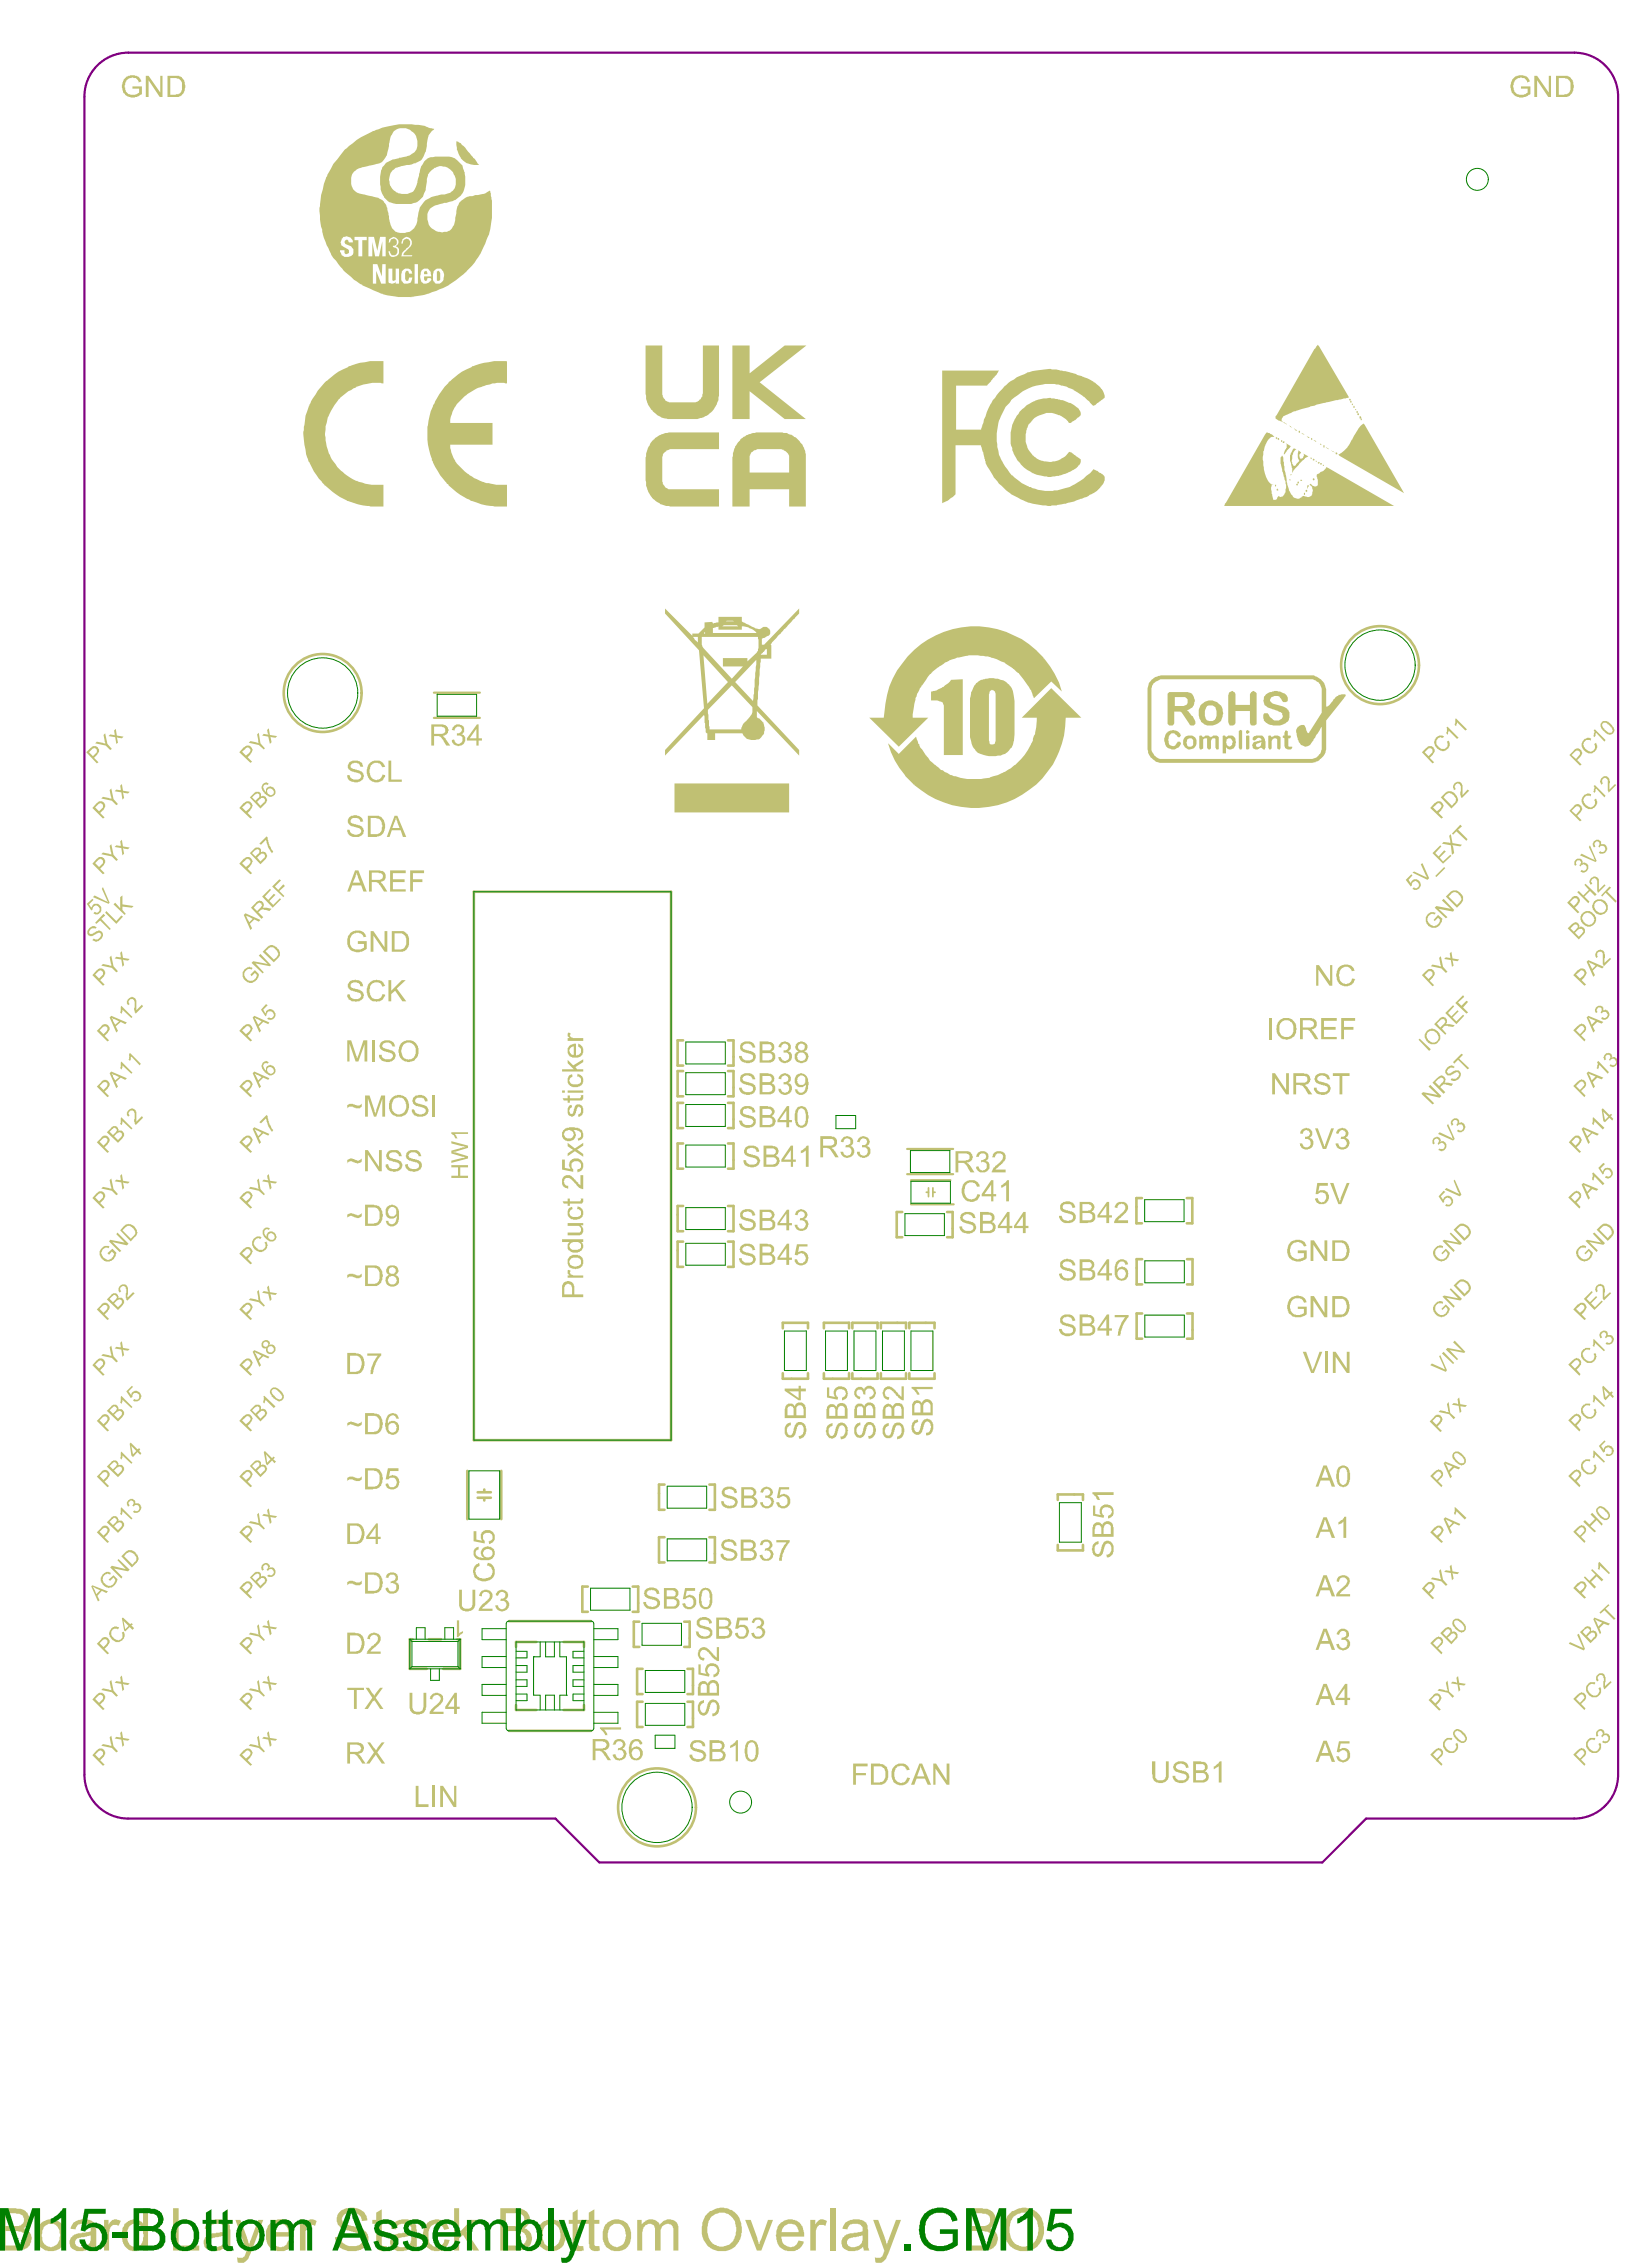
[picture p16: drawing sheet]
<svg xmlns="http://www.w3.org/2000/svg" width="247mm" height="344mm" viewBox="0 0 247 344" stroke-linecap="round" stroke-linejoin="round" font-family="sans-serif">
<path d="M65.8 105.1h7M65.8 108.9h7M137.6 174.3h7M137.6 178.2h7M138.2 179.1h5.9M138.2 182.7h6.4" fill="none" stroke="#c0c073" stroke-width=".33"/>
<g fill="none" stroke="#c0c073" stroke-width=".4">
<path d="M71.9 135.3h29.9v83.2h-29.9zM103.6 157.8h-.8v3.9h.8M110.4 157.8h.8v3.9h-.8M103.6 162.5h-.8v3.8h.8M103.6 167.3h-.8v3.9h.8M103.6 173.5h-.8v3.8h.8M110.4 162.5h.8v3.8h-.8M110.4 167.3h.8v3.9h-.8M110.4 173.5h.8v3.8h-.8M103.6 188.4h-.8v3.8h.8M103.6 183h-.8v3.8h.8M110.4 188.4h.8v3.8h-.8"/>
<path d="M110.4 183h.8v3.8h-.8M136.8 183.9h-.8v3.8h.8M143.6 183.9h.9v3.8h-.9M173.2 181.8h-.9v3.8h.9M173.2 199.3h-.8v3.8h.8M173.2 191h-.8v3.9h.8M180 181.8h.8v3.8h-.8M180 199.3h.9v3.8h-.9M180 191h.9v3.9h-.9M118.7 201.5v-.8h3.8v.8M118.7 208.4v.8h3.8v-.8M124.9 201.5v-.8h3.9v.8"/>
<path d="M124.9 208.4v.8h3.9v-.8M129.3 201.5v-.8h3.8v.8M129.3 208.4v.8h3.8v-.8M133.6 201.5v-.8h3.8v.8M133.6 208.4v.8h3.8v-.8M137.9 201.5v-.8h3.8v.8M137.9 208.4v.8h3.8v-.8M70.9 223.2v7.3M72.4 226.4h2M72.4 227.2h2M73.4 226v.3M73.4 227.3v.4"/>
<path d="M76 223.2v7.3M100.8 225.2h-.9v3.9h.9M100.8 233.2h-.9v3.9h.9M107.6 225.2h.8v3.9h-.8M107.6 233.2h.8v3.9h-.8M160.4 227.6v-.9h3.8v.9M160.4 234.4v.8h3.8v-.8M62.6 248.7h-.5v4.5h2.6M65.1 248.7h1.8M69.4 248.7h.4v4.5h-2.6M77.2 246h12.4M78.3 258.7v.7h3"/>
<path d="M81.3 249.1h-3v.8M85.5 249.1h3.1v.8M88.6 258.7v.7h-3.1M89.1 240.7h-.8v3.9h.8M96 240.7h.8v3.9h-.8M97 246h-.9v3.9h.9M97.5 253.2h-.9v3.8h.9M97.5 258.2h-.9v3.8h.9M103.8 246h.8v3.9h-.8M104.3 253.2h.8v3.8h-.8M104.3 258.2h.8v3.8h-.8M77.2 262.6h12.4"/>
</g>
<path d="M140.5 180.9h.3M140.8 180.2v1.4M141.5 180.2v1.4M141.5 180.9h.3" fill="none" stroke="#c0c073" stroke-width=".27"/>
<g fill="#c0c073">
<path d="M91 262.1h3.2v.3h-2.5l.5 .9h-.5l-.2-.5a.81 .81 0 0 1-.5-.7z"/>
<path d="M69.3 245.8h.3v2.1l.1-.2 .5-.2v.3l-.3 .2-.4 .4h-.2z"/>
<path d="M86.2 192.7l.3 .1-.1 .2 .1 .3 .4 .2h1.5v.4h-2.3v-.4h.3l-.3-.2z"/>
<path d="M86.1 185.6h2.3v.3h-.3a.91 .91 0 0 1-.2 1.5h-1.8v-.4h1.3a.5 .5 0 0 0 .5-.1 .5 .5 0 0 0 .1-.6 .52 .52 0 0 0-.6-.3h-1.3z"/>
<path d="M86.4 183.2l.4-.1v.4a.6 .6 0 0 0-.5 .5 .8 .8 0 0 0 1.1 .6 .59 .59 0 0 0 .7-.5 .59 .59 0 0 0-.6-.6l.1-.5a1.02 1.02 0 0 1 .9 1.2 1.02 1.02 0 0 1-1.1 .9h-.1a1.07 1.07 0 0 1-1.1-.7 1.07 1.07 0 0 1 .2-1.2z"/>
<path d="M85.3 182.3h.8v-.4h.3v.4h1.4a.26 .26 0 0 0 .3-.1 .26 .26 0 0 0-.1-.3h.4v.5a.39 .39 0 0 1-.6 .2h-1.4v.4h-.3v-.4h-.6z"/>
<path d="M85.5 178.5a1.09 1.09 0 0 1 1.6 .4l.9 .9v-1.5h.4v2.1a2.14 2.14 0 0 1-1.3-1 1.12 1.12 0 0 0-1.4-.6 .62 .62 0 0 0-.1 .7 .62 .62 0 0 0 .6 .4v.4a1.01 1.01 0 0 1-1-1.2v-.2z"/>
<path d="M85.2 175.9h.5v1.3l.8 .2-.1-.3a.42 .42 0 0 1-.1-.6 1.05 1.05 0 0 1 1.2-.7 1.07 1.07 0 0 1 .9 1 1.07 1.07 0 0 1-.8 1.1l-.1-.4a.65 .65 0 0 0 .6-.8 .65 .65 0 0 0-.8-.5 .66 .66 0 0 0-.6 .5 .66 .66 0 0 0 .2 .7v.4l-1.7-.3z"/>
<path d="M86.1 173.4l1.1 .8 1.2-.8v.4l-.9 .6 .9 .7v.4l-1.2-.8-1.1 .7v-.4l.8-.5-.8-.6z"/>
<path d="M86.3 167.7l.4-.1 .1 .4a.55 .55 0 0 0-.5 .4 .55 .55 0 0 0 .3 .6 .42 .42 0 0 0 .4-.4l.1-.4a.68 .68 0 0 1 .7-.6 .68 .68 0 0 1 .6 .7v.6a.6 .6 0 0 1-.7 .5v-.3a.65 .65 0 0 0 .4-.6 .65 .65 0 0 0-.3-.6l-.3 .2-.1 .2a1.09 1.09 0 0 1-.6 1.1 .76 .76 0 0 1-.7-.9v-.3z"/>
<path d="M85.3 166.6h.8v-.4h.3v.4h1.5l.2-.1-.1-.3 .4-.1v.6a.39 .39 0 0 1-.6 .3h-1.4v.3h-.3v-.3h-.6z"/>
<path d="M86.4 163.1l.4-.1v.3a.63 .63 0 0 0-.4 .8 .63 .63 0 0 0 .9 .4 .61 .61 0 0 0 .8-.4 .61 .61 0 0 0-.6-.8l.1-.4a1.03 1.03 0 0 1 .8 1.2 1.03 1.03 0 0 1-1.1 .8h-.1a1.06 1.06 0 0 1-1.1-.6 1.06 1.06 0 0 1 .3-1.2z"/>
<path d="M86.1 160.8l.8 .8 1.5-.9v.4l-1.1 .8 .2 .3h.9v.4h-3.2v-.4h1.8l-.9-.9z"/>
<path d="M86.2 156.7h.3a.51 .51 0 0 0 0 .6 .51 .51 0 0 0 .5 .2h1.4v.4h-2.3v-.4h.3l-.3-.2z"/>
<path d="M63 271h.5v2.7h1.5v.5h-2z"/>
<path d="M85.8 194.9l-.2 .4v1.1h1.2v-1a.64 .64 0 0 0-1-.5zM85.6 194.5a.99 .99 0 0 1 1.1 0 .99 .99 0 0 1 .4 1v.9h1.3v.4h-3.2v-1.8z"/>
<path d="M86.7 190.9l-.1 .1a.64 .64 0 0 0-.2 .6 .64 .64 0 0 0 .5 .5l.1 .1 .5-.1a.61 .61 0 0 0 .6-.5 .61 .61 0 0 0-.4-.7v-.1zM86.3 190.6a1.67 1.67 0 0 1 1.8 0 1.09 1.09 0 0 1 .2 1.4 1.09 1.09 0 0 1-1.2 .5 1.07 1.07 0 0 1-1-1.3z"/>
<path d="M85.2 188h3.2v.4h-.3a.85 .85 0 0 1 .3 1 .85 .85 0 0 1-.7 .6 1.3 1.3 0 0 1-1.6-.6v-.6l.2-.4h-1.1zM86.7 188.5a.61 .61 0 0 0-.2 .8 .61 .61 0 0 0 .7 .3h.2a.62 .62 0 0 0 .7-.7 .62 .62 0 0 0-.8-.5z"/>
<path d="M85.7 171.6a.65 .65 0 0 0-.1 .8 .65 .65 0 0 0 .7 .3 .6 .6 0 0 0 .7-.5 .6 .6 0 0 0-.5-.7h-.3zM85.4 171.5a2.27 2.27 0 0 1 1.6-.5l.3 .1a1.07 1.07 0 0 1 1.1 .6 1.07 1.07 0 0 1-.2 1.2l-.5 .2-.1-.4a.57 .57 0 0 0 .5-.5 .57 .57 0 0 0-.3-.6l-.4-.1h-.5a.99 .99 0 0 1 .1 1.4 1.08 1.08 0 0 1-1.4 0 1.08 1.08 0 0 1-.2-1.4z"/>
<path d="M85.2 165.5h.5v.3h-.5zM86.1 165.5h2.3v.3h-2.3z"/>
<path d="M86.7 158.9h-.1a.55 .55 0 0 0 0 1l.2 .1h.2v-1.2zM86.5 158.5l.9-.2v1.8a.68 .68 0 0 0 .6-.3 .68 .68 0 0 0 0-.7l-.3-.3v-.5a1.09 1.09 0 0 1 .8 1.4 1.09 1.09 0 0 1-1.3 .8 1.06 1.06 0 0 1-1.1-.7 1.06 1.06 0 0 1 .4-1.3z"/>
</g>
<path d="M65.8 271v3.2" fill="none" stroke="#c0c073" stroke-width=".42"/>
<g fill="#c0c073">
<path d="M66.8 271h.4l1.7 2.5v-2.5h.3v3.2h-.4l-1.6-2.6v2.6h-.4z"/>
<path d="M174.7 267.2h.5v1.9a.71 .71 0 0 0 .1 .7 .71 .71 0 0 0 .7 .3h.1a.73 .73 0 0 0 .7-.8v-2.1h.4v1.9a1.25 1.25 0 0 1-.4 1.2 1.25 1.25 0 0 1-1.3 .1 1.12 1.12 0 0 1-.7-1.1l-.1-.1z"/>
<path d="M178.3 267.4a1.25 1.25 0 0 1 2 .8l-.4 .1a.79 .79 0 0 0-.7-.7 .79 .79 0 0 0-.9 .5v.1a1.46 1.46 0 0 0 1.2 .5 .89 .89 0 0 1 .9 .9 .89 .89 0 0 1-.9 .8 1.3 1.3 0 0 1-1.6-.5l-.1-.5h.5a.8 .8 0 0 0 1 .7 .51 .51 0 0 0 .6-.3 .51 .51 0 0 0-.2-.6l-.4-.1a1.97 1.97 0 0 1-1.2-.6 .7 .7 0 0 1 .2-1.1z"/>
<path d="M184.1 268h.1l.5-.3 .3-.5h.3v3.2h-.5v-2.4l-.6 .4h-.1z"/>
<path d="M55.7 264.4h.4l.7 .8 .2 .4 .9-1.2h.4l-1.1 1.5 1.2 1.7h-.5l-.9-1.4-1 1.4h-.5l1.2-1.7z"/>
<path d="M52.7 256.1h2.5v.3h-1.1v2.9h-.4v-2.9h-1z"/>
<path d="M55.4 256.1h.6l.7 1.2 .9-1.2h.5l-1.1 1.5 1.2 1.7h-.6l-.9-1.4-.9 1.4h-.5l1.2-1.7z"/>
<path d="M56.1 247.9a1.2 1.2 0 0 1 1.4 .1 1.15 1.15 0 0 1-.4 1.7l-.9 .9h1.5v.3h-2.1a2.08 2.08 0 0 1 1.1-1.3v-.1a.91 .91 0 0 0 .5-1.2 .6 .6 0 0 0-.7-.2 .6 .6 0 0 0-.4 .6l-.4-.1 .2-.5z"/>
<path d="M52.7 240a1.34 1.34 0 0 1 1.4 .1h.4l.4-.3v.5a1 1 0 0 1-1.3 .1l-.7-.1-.2 .2z"/>
<path d="M58.9 238.7a1.17 1.17 0 0 1 1.4 .2 .85 .85 0 0 1-.3 1.1h-.1a.82 .82 0 0 1 .6 .6 .82 .82 0 0 1-.2 .9 1.02 1.02 0 0 1-1.1 .3 1.02 1.02 0 0 1-.7-.9h.3a.64 .64 0 0 0 .7 .6 .64 .64 0 0 0 .6-.7 .64 .64 0 0 0-.7-.6l-.2 .1v-.4l.4-.1a.51 .51 0 0 0 .3-.8 .51 .51 0 0 0-.9 .2l-.1 .2-.4-.1 .2-.4z"/>
<path d="M52.7 224.2a1.31 1.31 0 0 1 1.4 .1h.4l.4-.3v.5a1.14 1.14 0 0 1-1.5 0h-.5l-.2 .2z"/>
<path d="M58.8 222.8h1.6v.4h-1.2l-.2 .8h.1a.94 .94 0 0 1 1.4 .6 1.08 1.08 0 0 1-.5 1.2 1.08 1.08 0 0 1-1.3-.1l-.2-.3v-.3h.3a.74 .74 0 0 0 1 .5 .77 .77 0 0 0 .4-.7 .77 .77 0 0 0-.6-.7h-.4l-.3 .3h-.4z"/>
<path d="M55.7 205.4h2.1v.3l-.5 .5-.3 .7-.3 .9h-.1l-.1 .7h-.4l.1-.1a4.3 4.3 0 0 1 .9-2.4l.2-.3h-1.6z"/>
<path d="M52.7 215.8h.1a.52 .52 0 0 1 .7 0l.6 .1v.1h.3l.5-.3v.5h-.1a.81 .81 0 0 1-1.2 0h-.1a.57 .57 0 0 0-.8 .2z"/>
<path d="M52.7 193.3a1.59 1.59 0 0 1 1.5 .2 .6 .6 0 0 0 .7-.2v.4a.81 .81 0 0 1-1.1 .1l-.9-.1-.2 .2z"/>
<path d="M52.7 184.2h.1a.52 .52 0 0 1 .7-.1l.6 .2v.1h.3l.5-.4v.6h-.1a.81 .81 0 0 1-1.2 0h-.1a.57 .57 0 0 0-.8 .2z"/>
<path d="M59.2 132.1h2.3v.4h-1.9v.9h1.8v.4h-1.8v1.1h1.9v.4h-2.3z"/>
<path d="M62.2 132.1h2.1v.4h-1.7v.9h1.5v.4h-1.5v1.5h-.4z"/>
<path d="M53.3 141.4a1.73 1.73 0 0 1 1.9 .1l.2 .3 .1 .3-.4 .1v-.1a1.07 1.07 0 0 0-1.2-.6 1.07 1.07 0 0 0-.8 1v.4a1.04 1.04 0 0 0 1.2 1.2h.4l.5-.3v-.6h-.9v-.4h1.3v1.2l-.1 .1a1.96 1.96 0 0 1-2.5-.1 2 2 0 0 1 .3-2.6z"/>
<path d="M56.2 141.3h.4l1.7 2.4v-2.4h.4v3.1h-.4l-1.7-2.5v2.5h-.4z"/>
<path d="M53.2 148.8l.2-.1a1.62 1.62 0 0 1 1.5 .4l.2 .5h-.4a.86 .86 0 0 0-.7-.6 .86 .86 0 0 0-.8 .4v.2a.42 .42 0 0 0 .4 .4l.3 .1a1.32 1.32 0 0 1 1.2 .6v.1a.9 .9 0 0 1-1 1.1 1.09 1.09 0 0 1-1.4-1l.3-.1v.1a1.05 1.05 0 0 0 1.3 .7 .52 .52 0 0 0 .4-.4 .52 .52 0 0 0-.2-.5l-.4-.2a1.89 1.89 0 0 1-1.3-.5l-.1-.4a1.03 1.03 0 0 1 .5-.8z"/>
<path d="M56.4 148.8h.1a1.45 1.45 0 0 1 1.9 .7l-.4 .2v-.1a.97 .97 0 0 0-1.1-.5 .97 .97 0 0 0-.8 .9 1.45 1.45 0 0 0 .5 1.5 .94 .94 0 0 0 1.4-.7l.4 .1a1.15 1.15 0 0 1-1.2 1l-.1 .1-.1-.1a.99 .99 0 0 1-1.1-.6 1.92 1.92 0 0 1 .3-2.3z"/>
<path d="M58.9 148.7h.4v1.6l1.6-1.6h.6l-1.3 1.3 1.4 1.9h-.6l-1.1-1.6-.6 .5v1.1h-.4z"/>
<path d="M52.7 157.8h.6l.9 2.8 .9-2.8h.6v3.3h-.4v-2.7l-.9 2.7h-.5l-.9-2.8v2.8h-.3z"/>
<path d="M181.4 267.7v.9h.7a.46 .46 0 0 0 .6-.2 .46 .46 0 0 0-.1-.6l-.1-.1zM181.4 269v1.1h.8a.62 .62 0 0 0 .7-.7l-.2-.2a.43 .43 0 0 0-.6-.2zM181 267.2h1.1l.1 .1a.67 .67 0 0 1 .8 .3 .75 .75 0 0 1-.3 1.2 .88 .88 0 0 1 .6 1.1 .88 .88 0 0 1-1.1 .5h-1.2z"/>
<path d="M53.1 264.7v1.1h1.1a.45 .45 0 0 0 .5-.3 .47 .47 0 0 0-.4-.7l-.1-.1zM52.7 264.4h1.4a.91 .91 0 0 1 1 .5 .91 .91 0 0 1-.2 1.1l-.6 .1 .4 .3 .7 1.2h-.5l-.7-1.2-.4-.3h-.7v1.5h-.4z"/>
<path d="M53.1 248.1v2.5h.7a.86 .86 0 0 0 1-.9 1.1 1.1 0 0 0-1-1.6zM52.7 247.7h1.1l.1 .1a1.15 1.15 0 0 1 1.3 1.1 1.85 1.85 0 0 1-.7 1.9l-1.8 .1z"/>
<path d="M55.8 238.9v2.5h.7a.88 .88 0 0 0 1.1-1 1.09 1.09 0 0 0-1-1.5zM55.4 238.6h1.2a1.13 1.13 0 0 1 1.3 .9h.1v.3a1.64 1.64 0 0 1-.7 1.8l-.6 .2h-1.3z"/>
<path d="M53.1 231.5v2.4h.7a.86 .86 0 0 0 1-.9 1.11 1.11 0 0 0-.9-1.5zM52.7 231.1h1.1a1.13 1.13 0 0 1 1.4 1.1 1.55 1.55 0 0 1-1 2.1h-1.5z"/>
<path d="M57 231.7l-1 1.5h1zM57.1 231.1h.2v2.1h.4v.3h-.4v.8h-.3v-.8h-1.5v-.3z"/>
<path d="M55.8 223.1v2.5h.7a.99 .99 0 0 0 1.1-1.4 1.01 1.01 0 0 0-1.1-1.1zM55.4 222.8h1.2a1.17 1.17 0 0 1 1.4 1.2 1.57 1.57 0 0 1-.9 1.9l-1.7 .1z"/>
<path d="M53.1 205.7v2.4h.7a.86 .86 0 0 0 1-.9l.1-.1a1.4 1.4 0 0 0-.7-1.4zM52.7 205.3h1.1a1.47 1.47 0 0 1 1.5 1.7 1.47 1.47 0 0 1-1.1 1.5h-1.5z"/>
<path d="M55.8 214.8v2.5h.9a1.08 1.08 0 0 0 .9-1.4 .9 .9 0 0 0-.9-1.1zM55.4 214.4l1.5 .1a1.16 1.16 0 0 1 1.1 1.3 1.65 1.65 0 0 1-.4 1.4 .94 .94 0 0 1-1.1 .4h-1.1z"/>
<path d="M59 214.6a.99 .99 0 0 1 1.5 .6h-.4v-.1a.63 .63 0 0 0-.7-.3 .63 .63 0 0 0-.5 .6l-.1 .6a.92 .92 0 0 1 1.2-.4 .92 .92 0 0 1 .5 1.1 .99 .99 0 0 1-.7 .9 .99 .99 0 0 1-1.1-.3 2.24 2.24 0 0 1 .3-2.7zM59.2 216a.76 .76 0 0 0-.3 .9 .76 .76 0 0 0 .8 .5 .83 .83 0 0 0 .4-1.1l-.1-.1a.59 .59 0 0 0-.8-.2z"/>
<path d="M55.8 192.3v2.5h.8a.87 .87 0 0 0 1-1 1.29 1.29 0 0 0-.5-1.4zM55.4 192h1.2a1.25 1.25 0 0 1 1.4 1v.3a1.48 1.48 0 0 1-.8 1.7l-.1 .1h-1.7z"/>
<path d="M59 192.8a.53 .53 0 0 0 1 0 .53 .53 0 0 0-1 0zM58.9 194.2a.63 .63 0 0 0 1.2 0 .63 .63 0 0 0-1.2 0zM58.9 192.1a1.68 1.68 0 0 1 1.3 .1 .81 .81 0 0 1 0 1.1l-.3 .1a.92 .92 0 0 1 .6 1.1 .92 .92 0 0 1-1 .7 .88 .88 0 0 1-1-.9h-.1l.1-.1a.68 .68 0 0 1 .6-.8 .76 .76 0 0 1-.5-.6 .76 .76 0 0 1 .3-.7z"/>
<path d="M55.8 183.2v2.5h.9a1.08 1.08 0 0 0 .9-1.4 .9 .9 0 0 0-1.1-1.1zM55.4 182.8l1.5 .1a1.16 1.16 0 0 1 1.1 1.2 1.48 1.48 0 0 1-.8 1.8l-.1 .1h-1.7z"/>
<path d="M59.2 183.2a.79 .79 0 0 0 0 1.4 .71 .71 0 0 0 .8-.3 .71 .71 0 0 0 0-.8 .54 .54 0 0 0-.8-.3zM58.7 183a1.13 1.13 0 0 1 1.3 0 1.13 1.13 0 0 1 .5 1.1 2.02 2.02 0 0 1-.3 1.6 .94 .94 0 0 1-1 .4 .94 .94 0 0 1-.7-.9h.4a.55 .55 0 0 0 .6 .5 .55 .55 0 0 0 .5-.5l.2-.7a.94 .94 0 0 1-1.2 .3 .94 .94 0 0 1-.5-1.1v-.2z"/>
<path d="M54.1 132.4l-.6 1.5h1.1l-.5-1.3zM53.8 132.1h.6l1.2 3.2h-.5l-.3-1h-1.4l-.3 1h-.4z"/>
<path d="M56.4 132.4v1.1h1a.56 .56 0 0 0 .6-.2 .56 .56 0 0 0 0-.7l-.2-.1-.4-.1zM56 132.1h1.5a1.02 1.02 0 0 1 1 .7v.2a.87 .87 0 0 1-.9 .8l.5 .4 .6 1.1h-.5l-.7-1.2-.4-.3h-.7v1.5h-.4z"/>
<path d="M59.8 141.6v2.5h.9a1.13 1.13 0 0 0 .9-1.6l-.1-.2a.89 .89 0 0 0-.9-.7zM59.4 141.3h1.3a1.19 1.19 0 0 1 1.3 1.3v.2a1.37 1.37 0 0 1-.9 1.6h-1.7z"/>
</g>
<path d="M56.7 157.8v3.3" fill="none" stroke="#c0c073" stroke-width=".42"/>
<g fill="#c0c073">
<path d="M57.9 158a1.36 1.36 0 0 1 1.9 .5l.1 .3h-.4v-.1a.85 .85 0 0 0-.7-.5 .85 .85 0 0 0-.8 .4v.1a.42 .42 0 0 0 .4 .4l.3 .1a1.34 1.34 0 0 1 1.2 .7 1.03 1.03 0 0 1-1.1 1.2h-.1a1.16 1.16 0 0 1-1.2-1v-.1h.4a.84 .84 0 0 0 1.2 .7h.1a.51 .51 0 0 0 .4-.5 .51 .51 0 0 0-.5-.5l-.4-.1a1.23 1.23 0 0 1-1.1-.8v-.3z"/>
<path d="M52.7 167.6a1.34 1.34 0 0 1 1.4 .1h.4l.4-.2v.4a1 1 0 0 1-1.3 .1l-.7-.1-.2 .3z"/>
<path d="M55.4 166.2h.6l.9 2.7h.1l.8-2.7h.6v3.2h-.4v-2.7l-.9 2.7h-.4l-.9-2.8v2.8h-.4z"/>
<path d="M62.7 166.5a1.38 1.38 0 0 1 2.1 .3l.1 .3h-.4l-.2-.4a1.26 1.26 0 0 0-1.3 0 .51 .51 0 0 0 .1 .6 .51 .51 0 0 0 .5 .2 1.44 1.44 0 0 1 1.3 .7 .94 .94 0 0 1-1.1 1.2h-.1a1.23 1.23 0 0 1-1.2-.7v-.4l.4 .1a.86 .86 0 0 0 1.2 .6 .47 .47 0 0 0 .5-.5 .47 .47 0 0 0-.5-.4l-.1-.1a2.39 2.39 0 0 1-1.4-.6v-.2a.65 .65 0 0 1 .1-.7z"/>
<path d="M61.4 158.3a1.43 1.43 0 0 0 0 2.2v.1a1.01 1.01 0 0 0 1.6-.6 1.36 1.36 0 0 0-.5-1.7l-.8-.1zM61 158.1a1.65 1.65 0 0 1 2.4 .6 1.97 1.97 0 0 1-.7 2.3 1.61 1.61 0 0 1-2.3-1.6l.1-.5z"/>
<path d="M59.8 166.7a1.66 1.66 0 0 0-.1 2 1.13 1.13 0 0 0 1.3 .2 1.13 1.13 0 0 0 .6-1.3l-.1-.4a1.12 1.12 0 0 0-1.7-.5zM59.5 166.5a1.56 1.56 0 0 1 1.7-.2 1.56 1.56 0 0 1 .8 1.5 1.54 1.54 0 0 1-1.8 1.6 1.54 1.54 0 0 1-1.1-2.1 1.03 1.03 0 0 1 .4-.8z"/>
</g>
<path d="M65.8 166.2v3.2" fill="none" stroke="#c0c073" stroke-width=".42"/>
<g fill="#c0c073">
<path d="M52.7 175.9h.1a.83 .83 0 0 1 1.1 .1l.5 .1 .5-.3v.5l-.5 .2h-.3a1.64 1.64 0 0 0-1.3-.2l-.1 .2z"/>
<path d="M55.4 174.5h.4l1.7 2.5v-2.5h.4v3.2h-.4l-1.7-2.5v2.5h-.4z"/>
<path d="M59 174.6l.3-.1a1.33 1.33 0 0 1 1.6 .6v.3h-.4v-.1a.97 .97 0 0 0-1.4-.3 .51 .51 0 0 0 .4 .8h.3a1.32 1.32 0 0 1 1.1 .7 1.03 1.03 0 0 1-1.1 1.3 1.52 1.52 0 0 1-1.2-.6l-.1-.5 .3-.1 .1 .2a.81 .81 0 0 0 1 .6 .56 .56 0 0 0 .6-.3 .56 .56 0 0 0 0-.6l-.7-.2a1.52 1.52 0 0 1-1.1-.6v-.1a.96 .96 0 0 1 .3-1z"/>
<path d="M61.8 174.8a1.69 1.69 0 0 1 1.7-.1l.2 .2 .2 .4v.1h-.4a.81 .81 0 0 0-1.1-.6 .44 .44 0 0 0-.4 .4 .44 .44 0 0 0 .2 .5l.5 .1a1.52 1.52 0 0 1 1.2 .6 .89 .89 0 0 1-.9 1.3 1.18 1.18 0 0 1-1.5-.7l-.1-.3 .5-.1a.78 .78 0 0 0 1 .8 .51 .51 0 0 0 .6-.3 .51 .51 0 0 0-.1-.6l-.2-.1-.4-.1a1.32 1.32 0 0 1-1.2-.7l-.1-.3z"/>
<path d="M53 123.9a1.32 1.32 0 0 1 2 .5l.1 .2-.4 .1-.1-.1a.71 .71 0 0 0-1-.5 .42 .42 0 0 0-.4 .4 .42 .42 0 0 0 .4 .5h.1a1.92 1.92 0 0 1 1.4 .7 1.04 1.04 0 0 1-1.3 1.3 1.02 1.02 0 0 1-1.1-1.1h.3a.98 .98 0 0 0 .8 .7 .98 .98 0 0 0 1-.4v-.1a.78 .78 0 0 0-.6-.6h-.4a1.02 1.02 0 0 1-1.1-1.1z"/>
<path d="M53.1 115.6a1.5 1.5 0 0 1 1.8 .3l.2 .4h-.4a.8 .8 0 0 0-.7-.6 .8 .8 0 0 0-.8 .5v.1a1.46 1.46 0 0 0 1.2 .5l.1 .1a.82 .82 0 0 1 .7 .7 .82 .82 0 0 1-.4 .8 1.47 1.47 0 0 1-2.1-.3v-.5h.3a1 1 0 0 0 1.3 .7 .47 .47 0 0 0 .5-.4 .47 .47 0 0 0-.4-.6l-.4-.1a1.24 1.24 0 0 1-1.3-.9v-.2z"/>
<path d="M56.2 115.7a1.44 1.44 0 0 1 2.1 .4l.1 .2-.4 .1a.95 .95 0 0 0-1.1-.7 .95 .95 0 0 0-.8 1 1.3 1.3 0 0 0 .6 1.6 .93 .93 0 0 0 1.3-.8l.4 .1a1.38 1.38 0 0 1-2.3 .8 1.93 1.93 0 0 1 .1-2.7z"/>
<path d="M58.9 115.4h.4v2.9h1.6v.3h-2z"/>
<path d="M129.4 267.6h2.2v.4h-1.8v1h1.5v.4h-1.5v1.4h-.4z"/>
<path d="M135.9 267.7a1.59 1.59 0 0 1 1.8 .3l.3 .5-.5 .1a.72 .72 0 0 0-1.1-.6h-.1a.78 .78 0 0 0-.6 .6 1.55 1.55 0 0 0 .4 1.8h.1a.62 .62 0 0 0 .8 0l.3-.1 .3-.6 .4 .1v.1a1.39 1.39 0 0 1-1.4 1 1.39 1.39 0 0 1-1.3-1.1 1.84 1.84 0 0 1 .6-2.1z"/>
<path d="M141.5 267.6h.5l1.6 2.5v-2.5h.4v3.2h-.4l-1.7-2.5v2.5h-.4z"/>
<path d="M13.7 140.7h.1a.72 .72 0 0 1 .9 0l-.3 .2-.1-.1a.61 .61 0 0 0-.6 .2 .61 .61 0 0 0-.1 .7h.4l.3-.2a1.26 1.26 0 0 1 1.1-.2 .82 .82 0 0 1-.3 1.3l-.1 .1a.72 .72 0 0 1-1-.1l.3-.2 .1 .1a.74 .74 0 0 0 .9-.9h-.1a.55 .55 0 0 0-.8 .2 .69 .69 0 0 1-1.1-.2v-.4z"/>
<path d="M15.7 138.7l.3 .2-.6 .5 1.4 1.5-.2 .2-1.4-1.4-.6 .5-.2-.2z"/>
<path d="M16.1 138.2l1.5 1.6 .8-.9 .3 .2-1.1 1.1-1.6-1.7z"/>
<path d="M18.2 136.1l.4-.2v1.3l1.7 .3-.3 .2-1.4-.1v.5l.5 .6-.2 .1-1.7-1.6 .3-.2 .7 .8z"/>
<path d="M16.9 119.6l.3 1.6 .7 .8-.3 .2-.6-.7-1.6-.3 .2-.3 .9 .2 .4 .1-.3-1.3z"/>
<path d="M18.5 119l.2 1 1 .1-.3 .3-.7-.2 .1 .9-.2 .2-.2-1.1-1-.1 .2-.3 .7 .1v.1l-.1-.8z"/>
<path d="M16.9 128.1l.3 1.6 .7 .8-.3 .1-.6-.7-1.6-.3 .2-.2 .9 .1 .4 .2-.3-1.4z"/>
<path d="M18.5 127.4l.2 1 1 .2-.3 .2-.7-.1 .1 .8-.2 .3-.2-1.1-1-.2 .2-.2h.7v.1l-.1-.7z"/>
<path d="M13.2 137.1l.8-.7 .2 .1-.7 .7 .3 .5 .1-.1a.73 .73 0 0 1 .8-.5 .73 .73 0 0 1 .7 .7 .76 .76 0 0 1-.3 .8 .76 .76 0 0 1-.8 .1l-.1-.1 .1-.3a.47 .47 0 0 0 .8-.1 .47 .47 0 0 0-.2-.6 .52 .52 0 0 0-.9 .3l.1 .1-.3 .1z"/>
<path d="M15.6 134.6l1 2.4-.1 .1-2.4-1 .2-.2 2.1 1-1-2.1z"/>
<path d="M16.9 145l.3 1.6 .7 .8-.3 .1-.6-.6-1.6-.4 .2-.2 .9 .1 .4 .2-.3-1.4z"/>
<path d="M18.5 144.3l.2 1 1 .2-.3 .3-.7-.2 .1 .8-.2 .3-.2-1.1-1-.2 .2-.2h.7v.1l-.1-.7z"/>
<path d="M18.4 152.6l1.7 1.7-.2 .2-1.3-1.3-.1 .6-.3-.2z"/>
<path d="M19.6 151.4a.75 .75 0 0 1 .8 .1 .75 .75 0 0 1 .3 .8v1l.8-.9 .2 .3-1.1 1.1-.2-.2-.1-.7a1.38 1.38 0 0 0-.1-1.3l-.5 .1a.41 .41 0 0 0 0 .6l-.3 .2a.63 .63 0 0 1 .2-1z"/>
<path d="M18.4 161.1l1.7 1.6-.2 .2-1.3-1.3-.1 .6-.3-.1z"/>
<path d="M19.6 159.9l.1-.1 1.7 1.6-.2 .2-1.3-1.3-.2 .7-.2-.2 .1-.5h.1z"/>
<path d="M18.4 169.5l1.7 1.7-.2 .2-1.3-1.3-.1 .6-.3-.2z"/>
<path d="M19.6 168.3a.75 .75 0 0 1 .8 .1 .75 .75 0 0 1 .3 .8v1l.8-.9 .2 .3-1.1 1.1-.2-.2-.1-.7a1.38 1.38 0 0 0-.1-1.3l-.5 .1a.41 .41 0 0 0 0 .7l-.3 .1a.63 .63 0 0 1 .2-1z"/>
<path d="M16.9 178.8l.3 1.6 .7 .8-.3 .1-.6-.6-1.6-.4 .2-.2 .9 .1 .4 .2-.3-1.3z"/>
<path d="M18.5 178.1l.2 1 1 .2-.3 .3-.7-.2 .1 .8-.2 .3-.2-1.1-1-.2 .2-.2 .7 .1-.1-.7z"/>
<path d="M15.7 189.1l.8-.1 .1 .1-.1 .3a.77 .77 0 0 0-1 .3 .77 .77 0 0 0 .1 .9v.1a.92 .92 0 0 0 1.2 .3l.3-.3 .2-.5-.3-.3-.5 .5-.2-.3 .7-.6 .6 .6a1.54 1.54 0 0 1-1.1 1.3 1.29 1.29 0 0 1-1.3-1.8z"/>
<path d="M17.8 187l1.7 1.7-.3 .3-2.2-.6 1.4 1.4-.3 .2-1.6-1.6 .2-.3 2.2 .4-1.3-1.2z"/>
<path d="M18.3 195a.78 .78 0 0 1 .9 .1 .78 .78 0 0 1 .2 .8l-.1 .9 .9-.7 .2 .1-1.2 1.1a1.95 1.95 0 0 1 0-1.4v-.1a.54 .54 0 0 0-.2-.5 .54 .54 0 0 0-.6-.1v.1a.34 .34 0 0 0 0 .6l-.3 .2a.81 .81 0 0 1 .2-1.1z"/>
<path d="M16.9 204.2l.3 1.6 .7 .7-.3 .2-.6-.7-1.6-.3 .2-.3 .9 .2 .4 .2-.3-1.4z"/>
<path d="M18.5 203.5l.2 1 1 .2-.3 .2-.7-.1 .1 .8-.2 .3-.2-1.1-1-.2 .2-.3 .7 .1v.1l-.1-.8z"/>
<path d="M18.4 211.8l1.7 1.7-.2 .1-1.3-1.2-.1 .6-.3-.2z"/>
<path d="M20 210.3l.2 .1-.7 .7 .4 .6a.7 .7 0 0 1 .4-.6 .7 .7 0 0 1 .8 .1l.1 .1a.78 .78 0 0 1 0 1 .78 .78 0 0 1-1 .2l.3-.2a.41 .41 0 0 0 .5-.1 .41 .41 0 0 0 .1-.4v-.1a.45 .45 0 0 0-.5-.3v-.1v.1a.46 .46 0 0 0-.5 .5l-.3 .2-.6-1z"/>
<path d="M18.4 220.2l1.7 1.7-.2 .2-1.3-1.3-.1 .6-.3-.2z"/>
<path d="M18.4 228.7l1.7 1.7-.2 .1-1.3-1.2-.1 .6-.3-.2z"/>
<path d="M19.6 227.5h.1a.52 .52 0 0 1 .6 0 .52 .52 0 0 1 .2 .6v.1l.1-.1a.68 .68 0 0 1 .8 .4 .68 .68 0 0 1-.2 .8l-.4 .2h-.5l-.1-.1 .3-.2a.36 .36 0 0 0 .4 0 .36 .36 0 0 0 .2-.3h.1l-.1-.1a.44 .44 0 0 0-.4-.5 .44 .44 0 0 0-.4 .3l-.2-.3a.36 .36 0 0 0 .1-.5 .36 .36 0 0 0-.5 0 .24 .24 0 0 0-.2 .2 .24 .24 0 0 0 .1 .3l.1 .1-.3 .2a.73 .73 0 0 1 .2-1.1z"/>
<path d="M15.8 238.7l.3-.2h.4l.3 .2-.1 .2a.69 .69 0 0 0-.7 0 .69 .69 0 0 0-.4 .6l-.1 .1 .1 .2a1.05 1.05 0 0 0 1.2 .8 1.09 1.09 0 0 0 .7-.9l-.3-.4-.5 .5-.2-.1 .7-.7 .6 .6a1.47 1.47 0 0 1-1.3 1.3 1.46 1.46 0 0 1-1.2-1.6z"/>
<path d="M18 236.5l1.7 1.7-.3 .2-2.1-.4 1.3 1.3-.2 .2-1.7-1.7 .3-.2 2.1 .5-1.3-1.4z"/>
<path d="M16.9 247l.4-.2h.4l.4 .1-.2 .3a.72 .72 0 0 0-1 .3 .72 .72 0 0 0 .3 1 .74 .74 0 0 0 1.1 .3 .74 .74 0 0 0 .2-1.1l.2-.2a1.08 1.08 0 0 1-.1 1.3 1.08 1.08 0 0 1-1.2 .3v-.1a1.16 1.16 0 0 1-.5-1.9z"/>
<path d="M16.9 254.9l.3 1.6 .7 .8-.3 .1-.6-.6-1.6-.4 .2-.2 .9 .1 .4 .2-.3-1.4z"/>
<path d="M18.5 254.2l.2 1 1 .2-.3 .3-.7-.2 .1 .8-.2 .3-.2-1.1-1-.2 .2-.2h.7v.1l-.1-.7z"/>
<path d="M16.9 263.3l.3 1.7 .7 .7-.3 .2-.6-.7-1.6-.3 .2-.3 .9 .2 .4 .2-.3-1.4z"/>
<path d="M18.5 262.7l.2 1 1 .2-.3 .2-.7-.2 .1 .9-.2 .2-.2-1.1-1-.1 .2-.3 .7 .1v.1l-.1-.8z"/>
<path d="M39.2 263.3l.3 1.7 .7 .7-.2 .2-.8-.7-1.5-.3 .3-.3 .9 .2 .3 .2-.2-1.4z"/>
<path d="M40.8 262.7l.1 1 1.1 .2-.2 .2-.8-.2 .2 .9-.3 .2-.2-1.1-.9-.1 .2-.3 .7 .2-.2-.8z"/>
<path d="M39.2 254.9l.3 1.6 .7 .8-.2 .1-.8-.6-1.5-.4 .3-.2 .9 .1 .3 .2-.2-1.4z"/>
<path d="M40.8 254.2l.1 1 1.1 .2-.2 .3-.8-.2 .2 .8-.3 .3-.2-1.1-.9-.2 .2-.2 .7 .1-.2-.7z"/>
<path d="M39.2 246.4l.3 1.6 .7 .8-.2 .2-.8-.7-1.5-.3 .3-.3 .9 .2 .3 .1-.2-1.3z"/>
<path d="M40.8 245.8l.1 1 1.1 .1-.2 .3-.8-.2 .2 .9-.3 .2-.2-1.1-.9-.1 .2-.3 .7 .2-.2-.8z"/>
<path d="M39.8 237.3a.66 .66 0 0 1 1.1 .4l-.1 .2 .1-.1a.72 .72 0 0 1 .8 .4 .72 .72 0 0 1-.2 .9l-.2 .2h-.5l-.3-.2 .3-.2a.39 .39 0 0 0 .6 0 .39 .39 0 0 0 0-.5 .39 .39 0 0 0-.3-.3 .39 .39 0 0 0-.4 .2l-.3-.1a.35 .35 0 0 0 .3-.4 .35 .35 0 0 0-.3-.3l-.1-.1a.45 .45 0 0 0-.4 .3 .45 .45 0 0 0 .1 .5l-.2 .1v-.1a.42 .42 0 0 1-.1-.6z"/>
<path d="M39.2 229.5l.3 1.6 .7 .8-.2 .2-.8-.7-1.5-.3 .3-.3 .9 .2 .3 .1-.2-1.3z"/>
<path d="M40.8 228.9l.1 1 1.1 .1-.2 .3-.8-.2 .2 .9-.3 .2-.2-1.1-.9-.1 .2-.3 .7 .2-.2-.8z"/>
<path d="M39.9 211.9l.2-.1 1.7 1.6-.3 .2-1.2-1.2-.2 .6-.2-.2 .1-.3z"/>
<path d="M39.2 195.7l.3 1.6 .7 .8-.2 .2-.8-.7-1.5-.4 .3-.2 .9 .2 .3 .1-.2-1.3z"/>
<path d="M40.8 195l.1 1.1 1.1 .1-.2 .3-.8-.2 .2 .9-.3 .2-.2-1.1-.9-.2 .2-.2 .7 .2-.2-.8z"/>
<path d="M38.7 187.8l.2-.2h.6l.2 .1-.2 .3a.57 .57 0 0 0-.6-.1 .57 .57 0 0 0-.3 .5 .64 .64 0 0 0 .3 .9 .7 .7 0 0 0 1 .3 .7 .7 0 0 0 .2-1.1l.3-.1 .1 .1a1.05 1.05 0 0 1-.3 1.2 1.05 1.05 0 0 1-1.2 .1 1.35 1.35 0 0 1-.7-1.6z"/>
<path d="M39.2 178.8l.3 1.6 .7 .8-.2 .1-.8-.6-1.5-.4 .3-.2 .9 .1 .3 .2-.2-1.3z"/>
<path d="M40.8 178.1l.1 1 1.1 .2-.2 .3-.8-.2 .2 .8-.3 .3-.2-1.1-.9-.2 .2-.2 .7 .1-.2-.7z"/>
<path d="M40.4 169.2l.2 .1 .2 1.3 .6 .9-.1 .2a3.3 3.3 0 0 1-.9-1.5l-.1-.5-.7 .7-.3-.1z"/>
<path d="M40.3 152.3l.3 .2-.7 .7 .4 .6a.72 .72 0 0 1 .6-.7 .72 .72 0 0 1 .8 .6h.1a.88 .88 0 0 1-.6 1l-.2 .1-.5-.3 .3-.1a.48 .48 0 0 0 .7-.2 .48 .48 0 0 0-.3-.7 .51 .51 0 0 0-.6 0 .51 .51 0 0 0-.2 .5l-.1 .2-.7-1z"/>
<path d="M37.2 146.9l.7-.2v.1l.4 .1-.2 .2a.72 .72 0 0 0-1 .8 1 1 0 0 0 1.1 .9l.3-.1 .3-.3 .2-.4-.3-.4-.6 .5-.1-.2 .7-.7 .5 .6a1.33 1.33 0 0 1-1.1 1.3 1.25 1.25 0 0 1-1.2-.7 1.25 1.25 0 0 1 .2-1.4z"/>
<path d="M39.5 144.7l1.6 1.7-.2 .2-2.2-.4 1.3 1.3-.2 .2-1.7-1.6 .3-.3 2.2 .5-1.4-1.3z"/>
<path d="M40.9 134.8l.2 .2-.9 1 .5 .5 .8-.9 .3 .2-1 .9 .6 .6 1.1-1 .1 .2-1.2 1.2-1.6-1.7z"/>
<path d="M42.4 133.4l.2 .2-.9 .9 .5 .5 .8-.8 .2 .2-.8 .8 .7 .7-.1 .2-1.7-1.6z"/>
<path d="M40.4 126.9l.2 .2 .2 1.2 .6 .9-.1 .2a3.3 3.3 0 0 1-.9-1.5l-.1-.5-.7 .8-.3-.2z"/>
<path d="M220.6 118.8a.78 .78 0 0 1 1 0 .78 .78 0 0 1 .2 .9v.9l.8-.8 .2 .2-1.1 1.1-.2-.2v-.4a2.26 2.26 0 0 0-.1-1.5 .47 .47 0 0 0-.6 0 .47 .47 0 0 0-.1 .5l.1 .2-.3 .2-.1-.3a.64 .64 0 0 1 .2-.8z"/>
<path d="M214 132.6l.2 .2-.6 .7 .4 .5v-.1a.78 .78 0 0 1 1.2-.2 .78 .78 0 0 1-.2 1.2l-.1 .1-.6-.1-.1-.1 .3-.2a.42 .42 0 0 0 .4 .1 .42 .42 0 0 0 .3-.4 .58 .58 0 0 0-.4-.5 .58 .58 0 0 0-.6 .1l-.1 .4-.1 .2-.8-1z"/>
<path d="M215.5 131.1l.2-.1 1 2.2-.2 .3-2.3-1.1 .3-.2 1.9 1z"/>
<path d="M219 131.6l.2 .1-1.4 1.4-.1-.2z"/>
<path d="M218.4 128.3l.2 .1-.9 1 .5 .5 .8-.9 .3 .2-1 .9 .5 .6 1.1-1 .2 .2-1.3 1.1-1.6-1.6z"/>
<path d="M220 126.6l.3 1.3 1.4 .3-.2 .2-1.2-.1 .2 1.1-.3 .3-.2-1.4-1.3-.3 .2-.3 1 .2-.1-1.1z"/>
<path d="M221.5 125.1l.2 .3-.6 .5 1.5 1.4-.2 .3-1.5-1.5-.5 .5-.2-.1z"/>
<path d="M216.7 138.6l.2-.2 .8 .1-.2 .2a.75 .75 0 0 0-.9 .3 .75 .75 0 0 0 .1 .9v.1a1.08 1.08 0 0 0 1.1 .4l.4-.2 .2-.6-.3-.4-.5 .6-.2-.2 .7-.8 .7 .6a1.7 1.7 0 0 1-1.1 1.4 1.26 1.26 0 0 1-1.4-.8 1.26 1.26 0 0 1 .4-1.4z"/>
<path d="M218.9 136.4l1.6 1.7-.1 .2-2.2-.4 1.3 1.3-.2 .1-1.7-1.6 .2-.2 2.2 .4-1.3-1.3z"/>
<path d="M218.5 145.1l.3 1.6 .7 .7-.2 .2-.7-.7-1.6-.3 .2-.3 1 .2 .3 .2-.2-1.4z"/>
<path d="M220.1 144.4l.2 1 1 .2-.3 .2-.7-.1 .1 .8-.2 .2-.2-1-1-.2 .3-.3 .6 .2v-.7z"/>
<path d="M215.3 157.6l1.7 1.6-.3 .2-1.6-1.6z"/>
<path d="M220.4 152.5l.1 .2-.9 1 .5 .5 .9-.9 .2 .1-.9 1 .6 .6 1-1 .2 .1-1.2 1.3-1.7-1.7z"/>
<path d="M221.9 151l.2 .2-1 .9 .5 .5 .8-.8 .2 .2-.7 .9 .7 .7-.2 .2-1.7-1.6z"/>
<path d="M216.9 164.6l1.7 1.7-.3 .2-2.2-.5 1.4 1.4-.3 .2-1.6-1.6 .2-.3 2.2 .4-1.3-1.2z"/>
<path d="M219.5 161.9l.2-.1a.61 .61 0 0 1 .9 .1l-.2 .2a.6 .6 0 0 0-.9 .4h-.1l.1 .2a.27 .27 0 0 0 .3 .2 .27 .27 0 0 0 .2-.2h.2a.89 .89 0 0 1 1.3 0 1.07 1.07 0 0 1-1.2 1.3l-.3-.2 .2-.2a.77 .77 0 0 0 1.1-.6l-.1-.1a.31 .31 0 0 0-.3-.2 .31 .31 0 0 0-.3 .1l-.2 .1a.65 .65 0 0 1-.8 .3 .65 .65 0 0 1-.4-.8z"/>
<path d="M221.6 159.9l.3 .1-.6 .6 1.5 1.5-.2 .1-1.5-1.4-.6 .6-.1-.3z"/>
<path d="M217.6 172.6a.65 .65 0 0 1 .9 .4l-.1 .2a.62 .62 0 0 1 .7 .1 .62 .62 0 0 1 .3 .6 .73 .73 0 0 1-.5 .7 .73 .73 0 0 1-.7-.1h-.1l.2-.3 .1 .1a.46 .46 0 0 0 .6-.1 .46 .46 0 0 0-.1-.6 .42 .42 0 0 0-.6 0l-.1 .1-.2-.2a.37 .37 0 0 0 .2-.5 .37 .37 0 0 0-.6-.2 .37 .37 0 0 0 0 .6l-.3 .3-.1-.4a.53 .53 0 0 1 .4-.7z"/>
<path d="M219.6 170.5l1 2.3-.2 .3-2.3-1.1 .2-.2 2.1 1-1-2z"/>
<path d="M220.4 169.8a.6 .6 0 0 1 .6 0 .6 .6 0 0 1 .3 .6h.1a.64 .64 0 0 1 .7 .2 .64 .64 0 0 1 0 .7 .75 .75 0 0 1-1.1 .4v-.1l.1-.2a.46 .46 0 0 0 .7-.1 .46 .46 0 0 0-.1-.6 .46 .46 0 0 0-.7 .2l-.1-.3a.35 .35 0 0 0 0-.6 .35 .35 0 0 0-.5 .2h-.1v.2l.1 .2-.2 .2-.1-.2a.48 .48 0 0 1 .3-.8z"/>
<path d="M218.9 180.7l.3 .1-.7 .7 .3 .5a.77 .77 0 0 1 .9-.6 .77 .77 0 0 1 .7 .8 .74 .74 0 0 1-.9 .8h-.3l.2-.3a.49 .49 0 0 0 .7-.1 .49 .49 0 0 0-.2-.7 .42 .42 0 0 0-.6-.1l-.5 .7-.6-1z"/>
<path d="M220.6 179l1 2.3-.2 .2-2.3-1 .3-.3 2 1-.3-.4-.7-1.7z"/>
<path d="M217.7 189.2l.6-.2h.3h.2v.4a.79 .79 0 0 0-1.1 .3 .79 .79 0 0 0 .4 1.1 .78 .78 0 0 0 .8 .3 .78 .78 0 0 0 .5-.6l.1-.4-.2-.3-.5 .5-.2-.2 .7-.6 .6 .6a1.47 1.47 0 0 1-1.4 1.3 1.32 1.32 0 0 1-1-1.9z"/>
<path d="M220 187l1.7 1.6-.2 .3-2.1-.5 1.2 1.3-.2 .3-1.6-1.7 .2-.2 2.1 .4-1.2-1.3z"/>
<path d="M217.7 197.7l.6-.3h.3l.2 .1v.3a.79 .79 0 0 0-1.1 .4 .79 .79 0 0 0 .4 1.1 .78 .78 0 0 0 .8 .2 .78 .78 0 0 0 .5-.6l.1-.3-.2-.3-.5 .5-.2-.2 .7-.7 .6 .7a1.47 1.47 0 0 1-1.4 1.3 1.32 1.32 0 0 1-1-1.9z"/>
<path d="M220 195.5l1.7 1.6-.2 .2-2.1-.4 1.2 1.3-.2 .2-1.6-1.7 .2-.1 2.1 .4-1.2-1.4z"/>
<path d="M218.4 205.6l1 2.3-.1 .2-2.4-1 .3-.2 2 .9-.9-2z"/>
<path d="M218.9 205.1l1.6 1.7-.1 .2-1.7-1.6z"/>
<path d="M220.6 203.4l1.6 1.7-.1 .2-2.2-.5 1.2 1.4-.1 .2-1.7-1.6 .2-.3 2.2 .4-1.3-1.2z"/>
<path d="M219.7 212.7l.2 1.7 .8 .7-.3 .2-.6-.7-1.6-.4 .2-.2 1.3 .3-.3-1.3z"/>
<path d="M221.3 212l.2 1 1 .2-.3 .3-.7-.1 .1 .7-.2 .3-.2-1.1-1-.2 .2-.2 .7 .1-.1-.7z"/>
<path d="M220.5 228.8l.2-.1 1.7 1.6-.3 .2-1.2-1.2-.2 .6-.2-.2 .1-.3z"/>
<path d="M218.5 238.1l.3 1.6 .7 .7-.2 .2-.7-.7-1.6-.3 .2-.3 1 .2 .3 .2-.2-1.4z"/>
<path d="M220.1 237.4l.2 1 1 .2-.3 .2-.7-.1 .1 .8-.2 .3-.2-1.1-1-.2 .3-.3 .6 .2v-.8z"/>
<path d="M219.5 255l.3 1.7 .7 .6-.2 .3-.7-.8-1.6-.3 .3-.3 1.2 .4-.2-1.3z"/>
<path d="M221.1 254.3l.2 1 1 .2-.2 .2h-.8l.2 .7-.3 .3-.2-1.1-1-.2 .3-.3 .7 .2-.1-.7z"/>
<path d="M219.2 263.9l.2-.2h.8l.1 .1-.3 .2a.66 .66 0 0 0-.7 .2 .66 .66 0 0 0-.1 .8 1.32 1.32 0 0 0 1.2 .7 .78 .78 0 0 0 .3-1.1l.3-.2a1.03 1.03 0 0 1-.3 1.4 1.03 1.03 0 0 1-1.4-.2 1.23 1.23 0 0 1-.1-1.7z"/>
<path d="M240.9 263.9l.2-.2h.8l.1 .1-.2 .2a.71 .71 0 0 0-.9 .3 .71 .71 0 0 0 .1 .9 .79 .79 0 0 0 1 .5 .79 .79 0 0 0 .6-.8l-.2-.3 .2-.2a.99 .99 0 0 1-.5 1.6 1.3 1.3 0 0 1-1.3-.5 1.3 1.3 0 0 1-.1-1.4z"/>
<path d="M242.4 262.4a.58 .58 0 0 1 .6 .1 .58 .58 0 0 1 .2 .6 .68 .68 0 0 1 .9 .3 .68 .68 0 0 1-.2 .9l-.2 .1a.42 .42 0 0 1-.6 0l-.1-.1 .2-.2a.48 .48 0 0 0 .6-.1 .48 .48 0 0 0 0-.6 .48 .48 0 0 0-.6-.1l-.2 .3-.2-.3a.37 .37 0 0 0 .2-.5 .37 .37 0 0 0-.6-.1 .37 .37 0 0 0 0 .6l-.3 .2v-.3a.68 .68 0 0 1 .3-.7z"/>
<path d="M240.9 255.4l.2-.2h.8l.1 .1-.2 .3a.71 .71 0 0 0-.9 .2 .71 .71 0 0 0 .1 1 .79 .79 0 0 0 1 .4 .79 .79 0 0 0 .6-.8l-.2-.2 .2-.2a.99 .99 0 0 1-.5 1.5 1.3 1.3 0 0 1-1.3-.5 1.3 1.3 0 0 1-.1-1.3z"/>
<path d="M242.4 254a.72 .72 0 0 1 1.1 .6l-.1 1.2 .8-.7 .2 .1-1.1 1.1-.1-.3v-.9v-.5a.43 .43 0 0 0-.5-.5 .43 .43 0 0 0-.4 .5l.2 .3-.3 .2a.81 .81 0 0 1 .2-1.1z"/>
<path d="M239.2 248l.2-.1 1 2.3-.2 .2-2.3-1 .2-.3 2 1z"/>
<path d="M242.6 244.7l1.3-1.3 .2 .2-.6 .5 1.5 1.5-.2 .2-1.5-1.5-.6 .5z"/>
<path d="M241.5 238.1l1.7 1.6-.3 .2-.8-.7-.8 .8 .8 .8-.3 .2-1.6-1.7 .2-.1 .6 .6 1-.9-.7-.7z"/>
<path d="M242.6 237l1.6 1.7-.2 .1-1.4-1.2v.6l-.3-.2 .1-.9z"/>
<path d="M241.5 229.5l1.6 1.7-.2 .3-.8-.9-.9 1 .9 .7-.3 .2-1.7-1.6 .3-.3 .6 .7 .9-.8-.7-.7z"/>
<path d="M240.1 221.6l.4-.2h.6l.1 .1-.2 .3a.74 .74 0 0 0-1 .5 1.06 1.06 0 0 0 1.4 1.1 .62 .62 0 0 0 .2-1.1l.4-.1a1.08 1.08 0 0 1-.5 1.4 1.08 1.08 0 0 1-1.5-.5 1.11 1.11 0 0 1 .1-1.5z"/>
<path d="M241.7 220.1l1.7 1.7-.2 .1-1.3-1.2-.1 .5-.3-.1z"/>
<path d="M243.3 218.5l.2 .2-.7 .7 .4 .6a.72 .72 0 0 1 .8-.7 .72 .72 0 0 1 .7 .7 .42 .42 0 0 1-.1 .6l-.1 .1-.3 .2h-.5l-.2-.2 .3-.1a.41 .41 0 0 0 .5-.1 .41 .41 0 0 0 .1-.4v-.2l-.2-.1a.48 .48 0 0 0-.5-.1 .48 .48 0 0 0-.3 .5l-.2 .2-.7-1z"/>
<path d="M240.1 213.1l.4-.1h.6h.1l-.2 .3a.74 .74 0 0 0-1 .5 1.06 1.06 0 0 0 1.4 1.1 .62 .62 0 0 0 .2-1l.4-.2a1.08 1.08 0 0 1-.5 1.5 1.08 1.08 0 0 1-1.5-.5 1.11 1.11 0 0 1 .1-1.6z"/>
<path d="M241.7 211.6l1.7 1.7-.2 .2-1.3-1.3-.1 .6-.3-.2z"/>
<path d="M240.1 204.7l.4-.2h.6l.1 .1-.2 .2a.74 .74 0 0 0-1 .6 1.06 1.06 0 0 0 1.4 1.1 .62 .62 0 0 0 .2-1.1l.4-.1a1.08 1.08 0 0 1-.5 1.4 1.08 1.08 0 0 1-1.5-.5 1.11 1.11 0 0 1 .1-1.5z"/>
<path d="M241.7 203.2l1.7 1.6-.2 .2-1.3-1.3-.1 .6-.3-.1z"/>
<path d="M242.9 202h.2a.52 .52 0 0 1 .5 0 .52 .52 0 0 1 .2 .6 .7 .7 0 0 1 .8 .3 .7 .7 0 0 1-.1 .8l-.3 .3h-.5l-.2-.2 .3-.1a.36 .36 0 0 0 .4 0 .36 .36 0 0 0 .2-.4h.1l-.1-.1a.44 .44 0 0 0-.3-.4 .44 .44 0 0 0-.5 .3l-.2-.3a.35 .35 0 0 0 0-.5 .35 .35 0 0 0-.5 .1l-.1 .2 .2 .3-.3 .2-.1-.3a.48 .48 0 0 1 .3-.7z"/>
<path d="M241.4 195.9l.1 .2-.9 1 .5 .5 1-1 .1 .2-.9 .9 .6 .6 1-1 .2 .2-1.3 1.3-1.6-1.7z"/>
<path d="M242.1 195a.68 .68 0 0 1 .8-.1 .68 .68 0 0 1 .4 .6h.1l-.1 1.3 .9-.7 .1 .1-1.1 1.1-.1-.2v-1.3a.47 .47 0 0 0-.5-.7 .47 .47 0 0 0-.4 .7l.1 .1-.2 .2v-.1a.42 .42 0 0 1-.1-.6z"/>
<path d="M239.4 189.2l.5-.2h.4h.2v.4a.78 .78 0 0 0-1.1 .3 .78 .78 0 0 0 .3 1 .8 .8 0 0 0 .8 .4 .8 .8 0 0 0 .6-.6l.1-.4-.2-.3-.5 .5-.2-.2 .7-.6 .5 .6a1.36 1.36 0 0 1-1.6 1.2 1.44 1.44 0 0 1-.8-1.7z"/>
<path d="M241.5 187.2l.3-.2 1.6 1.6-.2 .3-2.2-.5 1.3 1.3-.2 .3-1.6-1.7 .2-.2 2.1 .4z"/>
<path d="M241.6 177.9l1.7 1.7-.2 .2-1.3-1.3-.2 .6a.65 .65 0 0 1-.1-.7v-.4z"/>
<path d="M243.2 176.4l.2 .2-.7 .7 .4 .5a.77 .77 0 0 1 1-.6 .77 .77 0 0 1 .4 1.1 .66 .66 0 0 1-1.1 .3l.2-.2a.45 .45 0 0 0 .6-.1 .45 .45 0 0 0 0-.6l-.1-.1a.42 .42 0 0 0-.5-.1 .42 .42 0 0 0-.3 .3l-.2 .4-.7-1z"/>
<path d="M241.6 169.5l1.7 1.6-.2 .3-1.3-1.3-.1 .5-.1 .1-.1-.2z"/>
<path d="M242.4 161l1.6 1.7-.2 .2-1.2-1.3-.2 .6-.3-.1 .2-.5-.1-.5z"/>
<path d="M243.6 159.8h.1a.5 .5 0 0 1 .6 .1 .5 .5 0 0 1 .1 .6 .69 .69 0 0 1 .9 .3 .69 .69 0 0 1-.2 .8l-.3 .3h-.4l-.3-.2 .1-.2a.49 .49 0 0 0 .8 0 .49 .49 0 0 0-.1-.8 .49 .49 0 0 0-.7 .3l-.2-.3 .1-.1a.35 .35 0 0 0-.1-.5 .35 .35 0 0 0-.5 .2l.1 .4-.3 .2a.85 .85 0 0 1 .3-1.1z"/>
<path d="M242.2 152.7h.1a.54 .54 0 0 1 .7 0 .54 .54 0 0 1 .2 .6 .63 .63 0 0 1 .9 .7 .78 .78 0 0 1-.5 .6 .78 .78 0 0 1-.8-.1l.2-.2a.48 .48 0 0 0 .6 .1 .48 .48 0 0 0 .1-.7 .48 .48 0 0 0-.6-.1l-.2 .2-.2-.2a.42 .42 0 0 0 .2-.5 .42 .42 0 0 0-.5-.2h-.1a.34 .34 0 0 0 0 .6l-.2 .2a.65 .65 0 0 1 .1-1z"/>
<path d="M242.1 144.3a.68 .68 0 0 1 .8-.2 .68 .68 0 0 1 .4 .6l.1 .1-.1 1.3 .9-.8 .1 .2-1.1 1.1-.1-.3v-1.2a.47 .47 0 0 0-.5-.7 .47 .47 0 0 0-.4 .7l.1 .1-.2 .1v-.1a.42 .42 0 0 1-.1-.5z"/>
<path d="M244.1 134.5l.2 .2-.6 .6 1.5 1.4-.2 .3-1.5-1.6-.5 .6-.2-.1z"/>
<path d="M240.5 134.1l1.6 1.6-.2 .2-.8-.7-.8 .8 .7 .8-.1 .2-1.7-1.6 .2-.2 .7 .7 .9-.9-.7-.7z"/>
<path d="M241.4 133.2a.75 .75 0 0 1 .9 0 .75 .75 0 0 1 .2 .9v.9l.8-.8 .2 .1-1.1 1.1-.2-.1v-.9a.99 .99 0 0 0-.3-1.2 .52 .52 0 0 0-.5 .3 .52 .52 0 0 0 .1 .6l-.3 .2v-.1a.62 .62 0 0 1 .1-1z"/>
<path d="M239 130.4a.57 .57 0 0 1 .7-.1 .57 .57 0 0 1 .2 .7 .68 .68 0 0 1 .9 .2 .68 .68 0 0 1-.1 .9l-.2 .1a.61 .61 0 0 1-.8 0l.2-.2a.45 .45 0 0 0 .6 0 .45 .45 0 0 0 0-.7l-.3-.2a.45 .45 0 0 0-.5 .4l-.2-.3a.36 .36 0 0 0 .1-.6 .36 .36 0 0 0-.6 .3l.1 .3-.3 .2v-.7z"/>
<path d="M241.1 128.3l1 2.3-.1 .2-2.4-1 .3-.3 2 1-.9-2z"/>
<path d="M241.9 127.5h.2a.52 .52 0 0 1 .5 0 .52 .52 0 0 1 .2 .6v.1l.1-.1a.74 .74 0 0 1 .8 .8 .74 .74 0 0 1-.9 .6l-.3-.1 .2-.2a.46 .46 0 0 0 .7-.3 .46 .46 0 0 0-.5-.6h-.2l-.1 .3-.2-.2a.41 .41 0 0 0 .2-.4 .41 .41 0 0 0-.4-.3h-.2a.42 .42 0 0 0 0 .7l-.3 .2a.73 .73 0 0 1 .2-1.1z"/>
<path d="M240.3 120.6h.2a.61 .61 0 0 1 .8 0l-.1 .2a.72 .72 0 0 0-1 .3 .72 .72 0 0 0 .3 1 .85 .85 0 0 0 1 .3v-.1a.72 .72 0 0 0 .3-1l.3-.1a1.07 1.07 0 0 1-.3 1.3 1.07 1.07 0 0 1-1.3 0 1.11 1.11 0 0 1-.6-1.3v-.2z"/>
<path d="M241.7 119.2l.2-.1 1.6 1.6-.2 .3-1.2-1.4-.2 .7-.3-.2 .2-.5z"/>
<path d="M243.1 117.9a.8 .8 0 0 1 1.1 .8l-.1 1.1 .8-.8 .2 .1-1.1 1.1-.2-.2v-1.3a.44 .44 0 0 0-.3-.6 .44 .44 0 0 0-.5 .3l-.1 .1 .2 .4-.2 .1-.2-.1a.96 .96 0 0 1 .4-1z"/>
<path d="M39.2 111.2l.3 1.6 .7 .7-.2 .2-.8-.7-1.5-.3 .3-.3 .9 .2 .3 .2-.2-1.4z"/>
<path d="M40.8 110.5l.1 1 1.1 .2-.2 .2-.8-.1 .2 .8-.3 .3-.2-1.1-.9-.2 .2-.3 .7 .2-.2-.7z"/>
<path d="M16 111.3l.3 1.6 .7 .7-.3 .2-.7-.7-1.6-.3 .3-.3 .9 .2 .4 .2-.3-1.4z"/>
<path d="M17.6 110.6l.1 1 1 .2-.2 .2-.8-.1 .2 .8-.3 .2-.1-1-1-.2 .2-.3 .7 .2-.1-.8z"/>
<path d="M217.9 111.8l.4-.2h.5l.2 .1-.2 .2a.72 .72 0 0 0-.8 .2 .72 .72 0 0 0-.1 .9 .88 .88 0 0 0 .7 .6 .88 .88 0 0 0 .9-.4l.1-.2h-.1l-.1-.5 .3-.1a1.04 1.04 0 0 1-.2 1.2 1.04 1.04 0 0 1-1.2 .2l-.1-.1a1.25 1.25 0 0 1-.4-1.8z"/>
<path d="M219.5 110.2l1.7 1.7-.2 .2-1.3-1.3-.2 .7-.1-.2v-.3v-.6z"/>
<path d="M220.8 109l1.7 1.7-.3 .1-1.2-1.2-.1 .5-.1 .1-.2-.2z"/>
<path d="M240.3 112.1h.2a.61 .61 0 0 1 .8 0l-.1 .3a.72 .72 0 0 0-1 .2 .72 .72 0 0 0 .3 1 .85 .85 0 0 0 1 .4v-.1a.72 .72 0 0 0 .3-1l.3-.2a1.07 1.07 0 0 1-.3 1.3 1.07 1.07 0 0 1-1.3 .1 1.11 1.11 0 0 1-.6-1.4v-.2z"/>
<path d="M241.7 110.8l.2-.1 1.6 1.6-.2 .2-1.2-1.3-.2 .7-.3-.2 .2-.5z"/>
<path d="M203.1 230.9l.2-.2a.78 .78 0 0 0 .6-.6h.3v3.2h-.5v-2.4l-.2 .2-.5 .2z"/>
<path d="M203.1 239.2a1.16 1.16 0 0 1 1.6 .3l.1 .3-.1 .2a1.8 1.8 0 0 1-.8 1.1l-.8 .8h1.7v.3h-2.2v-.1a1.74 1.74 0 0 1 1-1.2l.6-.5a.62 .62 0 0 0-.1-1 .68 .68 0 0 0-1 .6l-.5-.1 .1-.1a.68 .68 0 0 1 .4-.6z"/>
<path d="M203.1 247.3a.93 .93 0 0 1 1.1 0 .93 .93 0 0 1 .3 1.1l-.3 .2a.73 .73 0 0 1 .5 1.1 1.05 1.05 0 0 1-1.1 .7 1.05 1.05 0 0 1-1-.9l.5-.1v.1a.45 .45 0 0 0 .3 .5 .65 .65 0 0 0 .9-.6 .65 .65 0 0 0-.9-.6l.2-.3a.51 .51 0 0 0 .5-.7 .51 .51 0 0 0-.9-.1l-.1 .3h-.4z"/>
<path d="M203.1 264.2h1.6v.3h-1.4l-.2 .9h.1a1.04 1.04 0 0 1 1.5 .3 1.04 1.04 0 0 1-.4 1.5 1.06 1.06 0 0 1-1.7-.6v-.1h.5a.45 .45 0 0 0 .3 .5 .72 .72 0 0 0 .9-.4 .72 .72 0 0 0-.2-.9l-.2-.2h-.4l-.4 .4-.4-.1z"/>
<path d="M56.2 124.1v2.5h.8a.85 .85 0 0 0 .9-.9 1.65 1.65 0 0 0-.3-1.4l-.5-.2zM55.8 123.8h1.2a1.25 1.25 0 0 1 1.3 1v.1a1.56 1.56 0 0 1-1.3 2.1h-1.2z"/>
<path d="M60 124.1l-.1 .5-.4 1h1.1l-.5-1.5zM59.8 123.8h.5l1.3 3.2h-.5l-.3-1h-1.4l-.3 1h-.4z"/>
<path d="M132.5 268v2.4h.8a1.13 1.13 0 0 0 1-1.5 .97 .97 0 0 0-1-.9zM132.1 267.6h1.2a1.52 1.52 0 0 1 1.2 .6 2.49 2.49 0 0 1-.2 2.3l-.5 .3h-1.7z"/>
<path d="M139.6 267.9v.3l-.5 1.3h1.1zM139.4 267.6h.4l1.4 3.2h-.5l-.4-.9h-1.3l-.3 .9h-.5z"/>
<path d="M69.2 21.4l.4 .2a5.3 5.3 0 0 1 1.6 1.7l1.5 1.7a2.83 2.83 0 0 1-3.4-2.6zM59.8 19.9a4.8 4.8 0 0 0-.9 2.7 2.99 2.99 0 0 1-1.3 2.2l-1.6 .3a4.9 4.9 0 0 0-2.3 .9 2.51 2.51 0 0 0 0 2.8 2.84 2.84 0 0 0 1.8 .8l.8 .2a2.73 2.73 0 0 1 2.4 1.7l.3 1.3a2.47 2.47 0 0 0 1.3 2.5 2.62 2.62 0 0 0 2.3-.5 2.85 2.85 0 0 0 .8-2 3.2 3.2 0 0 1 2.9-3.1l.3-.1a3.6 3.6 0 0 0 2.1-.7 2.39 2.39 0 0 0-2-3.7 2.28 2.28 0 0 0-2 2.4 3.8 3.8 0 0 1-.8 2.5 2.48 2.48 0 0 1-2.1 .8 5 5 0 0 1-2.6-.2 3.1 3.1 0 0 1-1.6-2.7 5.8 5.8 0 0 1 .4-2.6l.2-.3a3.3 3.3 0 0 1 2.3-1.1v-.1a2.8 2.8 0 0 0 2.7-1.4 2.29 2.29 0 0 0-.8-2.6 2.29 2.29 0 0 0-2.6 0zM52.1 35.9a1.17 1.17 0 0 0-.3 1.4l.9 .5 .2 .2v.2a.34 .34 0 0 1-.3 .4 .34 .34 0 0 1-.4-.3v-.3h-.6v.2a1.05 1.05 0 0 0 1.7 .5 .82 .82 0 0 0 .1-1.1l-.1-.2-.9-.4a.34 .34 0 0 1 0-.6 .34 .34 0 0 1 .5 .4h.6a.85 .85 0 0 0-1.2-.9zM55.9 35.9v3h.6v-2.2l.4 2.2h.6l.5-2.3v2.3h.5v-3h-.9l-.4 2.1-.5-2.1zM59.1 36.3l-.2 .5h.3a.52 .52 0 0 1 .7-.5 .52 .52 0 0 1 0 .9l-.3 .1v.2a.65 .65 0 0 1 .7 .7 .65 .65 0 0 1-.9 .5l-.2-.3v-.3h-.3a.82 .82 0 0 0 1.2 .8 .82 .82 0 0 0 .1-1.4l-.2-.1a.74 .74 0 0 0 .3-1.2 .74 .74 0 0 0-1.2 .1zM61 36.3l-.1 .7h.2l.1-.6a.56 .56 0 0 1 .7-.2 .56 .56 0 0 1 .3 .7l-.2 .5-.5 .4a1.33 1.33 0 0 0-.6 1.1h1.6v-.2h-1.3l.1-.3 .3-.4a1.55 1.55 0 0 0 .9-1.4 .82 .82 0 0 0-.7-.6 .82 .82 0 0 0-.8 .3zM53.8 35.9v.5h.6v2.5h.5v-2.5h.7v-.5zM61.2 40.9a.81 .81 0 0 0-.3 1 .85 .85 0 0 0 .9 1.1h.3a.97 .97 0 0 0 .4-.9h-.5l-.1 .5h-.3l-.2-.2v-1l.2-.3h.3l.1 .4h.5a.83 .83 0 0 0-.5-.7 .83 .83 0 0 0-.8 .1zM64.4 41.2l.2-.1 .2 .2v.3h-.5zM56.5 40.1v2.9h.6v-1.9l.7 1.9h.7v-2.9h-.5l-.1 1.8-.7-1.8zM58.9 40.8v1.8a.51 .51 0 0 0 .3 .4 .51 .51 0 0 0 .6 0l.2-.2v.2h.5v-2.2h-.5v1.6l-.2 .2-.3-.1v-1.7zM66.3 41.2l.3-.1 .2 .3v.7a.34 .34 0 0 1-.1 .4 .34 .34 0 0 1-.4 0zM62.9 40.1v2.9h.5v-2.9zM66 40.9a.81 .81 0 0 0-.3 1 .84 .84 0 0 0 .8 1.1l.4-.1a.68 .68 0 0 0 .4-.7 1.29 1.29 0 0 0-.5-1.4h-.5zM64.1 40.9a1.85 1.85 0 0 0-.2 1.9 .91 .91 0 0 0 1.3-.1l.2-.2-.1-.3h-.5l-.1 .3-.2 .1-.2-.2v-.5h1.1a1.1 1.1 0 0 0-.5-1.1h-.6zM52.3 22.7a13.8 13.8 0 0 1 8.2-3.8h2.5a4.5 4.5 0 0 1 2.3 .6h.5a3.2 3.2 0 0 0-1.1 2.3v.1a3.9 3.9 0 0 1-.7 2.3l-1 .6-1.6 .3a3.4 3.4 0 0 0-1.9 .8 2.22 2.22 0 0 0 0 2.8 2.22 2.22 0 0 0 2.7 .6 1.01 1.01 0 0 0 .8-.9l.6-1.8a3.4 3.4 0 0 1 1.5-2.7l.9-.1h2.1a3.1 3.1 0 0 1 2 1.3l.1 .4a4.7 4.7 0 0 1-.1 3.9 3.9 3.9 0 0 1-2.9 1.5 2.91 2.91 0 0 0-2.1 1 2.24 2.24 0 0 0 2 3.4l.3-.1a1.57 1.57 0 0 0 1.6-1.5l.1-1a3.5 3.5 0 0 1 .8-2.2l1-.7h.8l.4-.2a3.6 3.6 0 0 0 2.2-.7 12.7 12.7 0 0 1 .1 5.9l-.2 .7-.6 1.5a11.8 11.8 0 0 1-2.9 4.2 13.1 13.1 0 0 1-12.9 3.4l-1.7-.8a10.9 10.9 0 0 1-3.9-2.6l-.3-.4a11.5 11.5 0 0 1-3-6l-.3-.9a12.9 12.9 0 0 1 3.1-10.4z"/>
<path d="M15 121.9l-.6 .6 .6 .6 .4-.4a.41 .41 0 0 0 .2-.5 .41 .41 0 0 0-.3-.3v-.1zM14.9 121.7l.1-.1a.74 .74 0 0 1 .9 .4 .74 .74 0 0 1-.3 .9l-.4 .5 .7 .6-.3 .2-1.6-1.6z"/>
<path d="M15 130.4l-.6 .6 .6 .6 .4-.5a.41 .41 0 0 0 .2-.4 .41 .41 0 0 0-.3-.3v-.1zM14.9 130.1l.1-.1a.74 .74 0 0 1 .9 .4 .74 .74 0 0 1-.3 1l-.4 .4 .7 .7-.3 .1-1.6-1.6z"/>
<path d="M15 147.3l-.6 .6 .6 .6 .4-.5a.41 .41 0 0 0 .2-.4 .41 .41 0 0 0-.3-.3v-.1zM14.9 147l.1-.1a.74 .74 0 0 1 .9 .5 .74 .74 0 0 1-.3 .9l-.4 .4 .7 .7-.3 .2-1.6-1.6z"/>
<path d="M15.7 155.7l-.6 .6 .6 .6 .4-.4a.41 .41 0 0 0 .2-.5 .41 .41 0 0 0-.3-.3zM15.5 155.5h.1a.72 .72 0 0 1 .9 .3 .72 .72 0 0 1-.1 .9l-.5 .5 .6 .6-.2 .2-1.6-1.6z"/>
<path d="M17 154.5l.5 1 .6-.5zM16.9 154.1l2.3 1-.2 .3-.7-.3-.7 .6 .3 .7-.3 .3-1-2.3z"/>
<path d="M15.7 164.2l-.6 .6 .6 .6 .4-.5a.41 .41 0 0 0 .2-.4 .41 .41 0 0 0-.3-.3zM15.5 163.9h.1a.72 .72 0 0 1 .9 .3 .72 .72 0 0 1-.1 .9l-.5 .5 .6 .7-.2 .2-1.6-1.6z"/>
<path d="M17 162.9l.5 1 .6-.5zM16.9 162.6l2.3 1-.2 .2-.7-.3-.7 .7 .3 .7-.3 .2-1-2.3z"/>
<path d="M15.7 172.6l-.6 .6 .6 .6 .4-.4a.41 .41 0 0 0 .2-.4 .41 .41 0 0 0-.3-.4zM15.5 172.4h.1a.72 .72 0 0 1 .9 .3 .72 .72 0 0 1-.1 .9l-.5 .5 .6 .7-.2 .1-1.6-1.6z"/>
<path d="M17.2 171.1l-.6 .6 .5 .5 .5-.4a.32 .32 0 0 0 .1-.3 .32 .32 0 0 0-.2-.3v-.1zM17.8 171.9l-.5 .5 .6 .6 .5-.5a.42 .42 0 0 0 0-.6 .42 .42 0 0 0-.6 0zM17 170.9h.1a.58 .58 0 0 1 .7 .1 .58 .58 0 0 1 .1 .6v-.1a.69 .69 0 0 1 .9 .3 .69 .69 0 0 1-.2 .9l-.7 .7-1.7-1.6z"/>
<path d="M15 181.1l-.6 .6 .6 .6 .4-.4a.41 .41 0 0 0 .2-.5 .41 .41 0 0 0-.3-.3v-.1zM14.9 180.8h.1a.74 .74 0 0 1 .9 .4 .74 .74 0 0 1-.3 .9l-.4 .4 .7 .7-.3 .2-1.6-1.6z"/>
<path d="M19.2 186.1l-.6 .6 1.2 1.2 .5-.4a.7 .7 0 0 0-.2-1.2l-.4-.3zM19 185.8l.2-.1a1.14 1.14 0 0 1 1.3 .5 1.26 1.26 0 0 1 .3 1.1l-1 1.1-1.6-1.7z"/>
<path d="M15.7 198l-.6 .6 .6 .6 .4-.4a.41 .41 0 0 0 .2-.5 .41 .41 0 0 0-.3-.3zM15.5 197.7h.1a.72 .72 0 0 1 .9 .3 .72 .72 0 0 1-.1 .9l-.5 .5 .6 .7-.2 .2-1.6-1.6z"/>
<path d="M17.2 196.5l-.6 .6 .5 .5 .5-.4a.32 .32 0 0 0 .1-.4 .32 .32 0 0 0-.2-.2v-.1zM17.8 197.2l-.5 .5 .6 .6 .5-.5a.42 .42 0 0 0 0-.5 .42 .42 0 0 0-.6-.1zM17 196.3l.1-.1a.58 .58 0 0 1 .7 .1 .58 .58 0 0 1 .1 .7v-.1a.69 .69 0 0 1 .9 .3 .69 .69 0 0 1-.2 .9l-.7 .7-1.7-1.6z"/>
<path d="M15 206.5l-.6 .5 .6 .6 .4-.4a.41 .41 0 0 0 .2-.4 .41 .41 0 0 0-.3-.3v-.1zM14.9 206.2l.1-.1a.74 .74 0 0 1 .9 .4 .74 .74 0 0 1-.3 1l-.4 .4 .7 .7-.3 .1-1.6-1.6z"/>
<path d="M15.7 214.9l-.6 .6 .6 .6 .4-.4a.41 .41 0 0 0 .2-.5 .41 .41 0 0 0-.3-.3zM15.5 214.7h.1a.72 .72 0 0 1 .9 .2 .72 .72 0 0 1-.1 .9l-.5 .5 .6 .7-.2 .2-1.6-1.6z"/>
<path d="M17.2 213.4l-.6 .6 .5 .5 .5-.4a.32 .32 0 0 0 .1-.4 .32 .32 0 0 0-.2-.2v-.1zM17.8 214.1l-.5 .6 .6 .5 .5-.5a.42 .42 0 0 0 0-.5 .42 .42 0 0 0-.6-.1zM17 213.2l.1-.1a.58 .58 0 0 1 .7 .2 .58 .58 0 0 1 .1 .6v-.1a.69 .69 0 0 1 .9 .3 .69 .69 0 0 1-.2 .9l-.7 .7-1.7-1.6z"/>
<path d="M15.7 223.4l-.6 .6 .6 .5 .4-.4a.41 .41 0 0 0 .2-.4 .41 .41 0 0 0-.3-.3zM15.5 223.1h.1a.72 .72 0 0 1 .9 .3 .72 .72 0 0 1-.1 .9l-.5 .5 .6 .7-.2 .1-1.6-1.6z"/>
<path d="M17.2 221.8l-.6 .6 .5 .5 .5-.4a.32 .32 0 0 0 .1-.3 .32 .32 0 0 0-.2-.3v-.1zM17.8 222.6l-.5 .5 .6 .6 .5-.5a.42 .42 0 0 0 0-.6 .42 .42 0 0 0-.6 0zM17 221.7l.1-.1a.58 .58 0 0 1 .7 .1 .58 .58 0 0 1 .1 .6 .69 .69 0 0 1 .9 .3 .69 .69 0 0 1-.2 .8l-.7 .7-1.7-1.6z"/>
<path d="M19.9 219.4l.3 1.3 .5-.6zM19.8 218.9l1 1 .3-.2 .2 .2-.2 .2 .3 .4-.1 .2-.5-.4-.6 .8-.3-.3-.2-1.8z"/>
<path d="M15.7 231.8l-.6 .6 .6 .6 .4-.4a.41 .41 0 0 0 .2-.5 .41 .41 0 0 0-.3-.3zM15.5 231.6h.1a.72 .72 0 0 1 .9 .2 .72 .72 0 0 1-.1 .9l-.5 .6 .6 .6-.2 .2-1.6-1.6z"/>
<path d="M17.2 230.3l-.6 .6 .5 .5 .5-.4a.32 .32 0 0 0 .1-.4 .32 .32 0 0 0-.2-.2v-.1zM17.8 231.1l-.5 .5 .6 .6 .5-.6a.42 .42 0 0 0 0-.5 .42 .42 0 0 0-.6 0zM17 230.1l.1-.1a.58 .58 0 0 1 .7 .2 .58 .58 0 0 1 .1 .6v-.1a.69 .69 0 0 1 .9 .3 .69 .69 0 0 1-.2 .9l-.7 .7-1.7-1.6z"/>
<path d="M14.1 240.8l.5 1.1 .6-.6zM14 240.5l2.4 1-.3 .2-.7-.3-.6 .7 .3 .7-.2 .2-1.1-2.3z"/>
<path d="M19.2 235.6l-.4 .5 1.3 1.3 .3-.4a.7 .7 0 0 0-.1-1.2l-.6-.4zM19.2 235.3a1.38 1.38 0 0 1 1.8 1.3l-.2 .5-.8 .7-1.6-1.7z"/>
<path d="M15.7 248.7l-.6 .6 .6 .6 .4-.4a.41 .41 0 0 0 .2-.5 .41 .41 0 0 0-.3-.3zM15.5 248.5h.1a.72 .72 0 0 1 .9 .3 .72 .72 0 0 1-.1 .9l-.5 .5 .6 .6-.2 .2-1.6-1.6z"/>
<path d="M18.7 245.9l.3 1.3 .5-.5zM18.5 245.5l.2-.1 1 1 .2-.1 .3 .1-.3 .2 .4 .4-.2 .3-.4-.4-.7 .6-.2-.1z"/>
<path d="M15 257.2l-.6 .6 .6 .6 .4-.5a.41 .41 0 0 0 .2-.4 .41 .41 0 0 0-.3-.3v-.1zM14.9 256.9l.1-.1a.74 .74 0 0 1 .9 .5 .74 .74 0 0 1-.3 .9l-.4 .4 .7 .7-.3 .2-1.6-1.6z"/>
<path d="M15 265.6l-.6 .6 .6 .6 .4-.4a.41 .41 0 0 0 .2-.4 .41 .41 0 0 0-.3-.4v-.1zM14.9 265.4l.1-.1a.74 .74 0 0 1 .9 .4 .74 .74 0 0 1-.3 .9l-.4 .5 .7 .6-.3 .2-1.6-1.6z"/>
<path d="M37.3 265.6l-.6 .6 .6 .6 .5-.4a.46 .46 0 0 0 .1-.6 .46 .46 0 0 0-.6-.2zM37 265.5a.72 .72 0 0 1 .7-.2 .72 .72 0 0 1 .5 .5l.1 .3-.2 .3-.5 .7 .6 .6-.2 .2-1.7-1.6z"/>
<path d="M37.3 257.2l-.6 .6 .6 .6 .5-.5a.46 .46 0 0 0 .1-.6 .46 .46 0 0 0-.6-.1zM37 257.1a.72 .72 0 0 1 .7-.3 .72 .72 0 0 1 .5 .5l.1 .3-.2 .3-.5 .7 .6 .7-.2 .2-1.7-1.6z"/>
<path d="M37.3 248.7l-.6 .6 .6 .6 .5-.4a.46 .46 0 0 0 .1-.6 .46 .46 0 0 0-.6-.2zM37 248.6a.72 .72 0 0 1 .7-.2 .72 .72 0 0 1 .5 .5l.1 .2-.2 .4-.5 .7 .6 .6-.2 .2-1.7-1.6z"/>
<path d="M37.3 240.3l-.6 .6 .6 .6 .5-.5a.46 .46 0 0 0 .1-.6 .46 .46 0 0 0-.6-.1zM37 240.2a.72 .72 0 0 1 .7-.3 .72 .72 0 0 1 .5 .5l.1 .3-.2 .3-.5 .7 .6 .7-.2 .2-1.7-1.7z"/>
<path d="M38.7 238.8l-.5 .5 .5 .5 .5-.4a.34 .34 0 0 0 .1-.5 .34 .34 0 0 0-.5-.1zM39.6 239.4l-.6 .6 .5 .6 .5-.5a.4 .4 0 0 0 .1-.5 .4 .4 0 0 0-.5-.2zM38.7 238.5h.1a.56 .56 0 0 1 .6 .1 .56 .56 0 0 1 .2 .6 .6 .6 0 0 1 .8 .4l.1 .1-.1 .4-.9 .9-1.6-1.7z"/>
<path d="M37.3 231.8l-.6 .6 .6 .6 .5-.4a.46 .46 0 0 0 .1-.6 .46 .46 0 0 0-.6-.2zM37 231.7a.72 .72 0 0 1 .7-.2 .72 .72 0 0 1 .5 .5l.1 .2-.2 .4-.5 .7 .6 .6-.2 .2-1.7-1.6z"/>
<path d="M37.3 223.4l-.6 .6 .6 .5 .5-.4a.46 .46 0 0 0 .1-.6 .46 .46 0 0 0-.6-.1zM37 223.3a.72 .72 0 0 1 .7-.3 .72 .72 0 0 1 .5 .5l.1 .3-.2 .3-.5 .7 .6 .7-.2 .1-1.7-1.6z"/>
<path d="M38.7 221.9l-.5 .5 .5 .5 .5-.4a.34 .34 0 0 0 .1-.5 .34 .34 0 0 0-.5-.1zM39.6 222.5l-.6 .6 .5 .6 .5-.5a.4 .4 0 0 0 .1-.5 .4 .4 0 0 0-.5-.2zM38.7 221.6h.1a.56 .56 0 0 1 .6 .1 .56 .56 0 0 1 .2 .6 .6 .6 0 0 1 .8 .4l.1 .1-.1 .4-.9 .9-1.6-1.7z"/>
<path d="M40.3 220.7l.2 1.2 .5-.5zM40.2 220.1l1.1 1.1 .1-.2 .3 .2-.3 .2 .5 .4-.3 .2-.3-.4-.8 .7-.2-.2-.3-1.8z"/>
<path d="M37.3 214.9l-.6 .6 .6 .6 .5-.4a.46 .46 0 0 0 .1-.6 .46 .46 0 0 0-.6-.2zM37 214.8a.72 .72 0 0 1 .7-.2 .72 .72 0 0 1 .5 .5l.1 .2-.2 .4-.5 .6 .6 .7-.2 .2-1.7-1.6z"/>
<path d="M38.7 213.5l-.5 .5 .5 .5 .5-.4a.34 .34 0 0 0 .1-.5 .34 .34 0 0 0-.5-.1zM39.6 214.1l-.6 .6 .5 .5 .5-.5a.4 .4 0 0 0 .1-.5 .4 .4 0 0 0-.5-.1zM38.7 213.1h.1a.56 .56 0 0 1 .6 .1 .56 .56 0 0 1 .2 .6 .6 .6 0 0 1 .8 .4l.1 .1-.1 .4-.9 1-1.6-1.7z"/>
<path d="M41.3 210.8l-.1 .2a1.64 1.64 0 0 0 .7 1 .49 .49 0 0 0 .5 .3 .49 .49 0 0 0 .4-.5l-.1-.1a1.57 1.57 0 0 0-1.1-.9zM41.4 210.5a1.44 1.44 0 0 1 1.4 .8 .78 .78 0 0 1 .2 .9 .78 .78 0 0 1-.8 .4l-.1-.1a1.74 1.74 0 0 1-1.2-1.5z"/>
<path d="M37.3 206.5l-.6 .5 .6 .6 .5-.4a.46 .46 0 0 0 .1-.6 .46 .46 0 0 0-.6-.1zM37 206.4a.72 .72 0 0 1 .7-.3 .72 .72 0 0 1 .5 .5l.1 .3-.2 .3-.5 .7 .6 .7-.2 .1-1.7-1.6z"/>
<path d="M38.6 205.2l.2 .2 .4 .8 .5-.5zM38.6 204.8l2.2 1.1-.1 .2-.8-.3-.7 .7 .4 .6-.3 .3-1-2.3z"/>
<path d="M39.9 204a.4 .4 0 0 0 .8 0 .4 .4 0 0 0-.8 0zM40.6 204.7a.48 .48 0 0 0 .9 0 .48 .48 0 0 0-.9 0zM39.8 203.5a.66 .66 0 0 1 1.1 .2l-.1 .4a.66 .66 0 0 1 .9 .3 .66 .66 0 0 1-.3 .9 .64 .64 0 0 1-.8 0 .64 .64 0 0 1-.2-.8 .56 .56 0 0 1-.7-.2 .56 .56 0 0 1 .1-.7z"/>
<path d="M37.3 198l-.6 .6 .6 .6 .5-.4a.46 .46 0 0 0 .1-.6 .46 .46 0 0 0-.6-.2zM37 197.9a.72 .72 0 0 1 .7-.3 .72 .72 0 0 1 .5 .6l.1 .2-.2 .4-.5 .6 .6 .7-.2 .2-1.7-1.6z"/>
<path d="M37.3 189.5l-.6 .6 .6 .6 .5-.4a.46 .46 0 0 0 .1-.6 .46 .46 0 0 0-.6-.2zM37 189.5a.72 .72 0 0 1 .7-.3 .72 .72 0 0 1 .5 .5l.1 .3-.2 .3-.5 .7 .6 .7-.2 .1-1.7-1.6z"/>
<path d="M40 186.4l.3-.2h.4l.2 .2-.1 .2a.49 .49 0 0 0-.7 .2 .49 .49 0 0 0 .2 .6l.1 .3a.72 .72 0 0 1 .4-.8 .72 .72 0 0 1 .9 .2v.1a.68 .68 0 0 1 .2 .7 .68 .68 0 0 1-.7 .5 1.45 1.45 0 0 1-1.2-.8l-.2-.3v-.6zM40.8 187.2a.52 .52 0 0 0-.1 .6 .52 .52 0 0 0 .5 .3 .48 .48 0 0 0 .5-.4 .48 .48 0 0 0-.3-.5l-.2-.1z"/>
<path d="M37.3 181.1l-.6 .6 .6 .6 .5-.4a.46 .46 0 0 0 .1-.6 .46 .46 0 0 0-.6-.2zM37 181a.72 .72 0 0 1 .7-.3 .72 .72 0 0 1 .5 .6l.1 .2-.2 .4-.5 .6 .6 .7-.2 .2-1.7-1.6z"/>
<path d="M37.3 172.6l-.6 .6 .6 .6 .5-.4a.46 .46 0 0 0 .1-.6 .46 .46 0 0 0-.6-.2zM37 172.6a.72 .72 0 0 1 .7-.3 .72 .72 0 0 1 .5 .5l.1 .3-.2 .3-.5 .7 .6 .7-.2 .1-1.7-1.6z"/>
<path d="M38.6 171.4l.2 .2 .4 .8 .5-.5zM38.6 171l2.2 1-.1 .3-.8-.3-.7 .6 .4 .7-.3 .3-1-2.3z"/>
<path d="M37.3 164.2l-.6 .6 .6 .6 .5-.5a.46 .46 0 0 0 .1-.6 .46 .46 0 0 0-.6-.1zM37 164.1a.72 .72 0 0 1 .7-.3 .72 .72 0 0 1 .5 .6l.1 .2-.2 .3-.5 .7 .6 .7-.2 .2-1.7-1.6z"/>
<path d="M38.6 162.9l.2 .3 .4 .7 .5-.5zM38.6 162.6l2.2 1-.1 .2-.8-.3-.7 .7 .4 .7-.3 .2-1-2.3z"/>
<path d="M39.9 161.1h.2a.53 .53 0 0 1 .7 0l-.2 .3a.36 .36 0 0 0-.6 .2 .42 .42 0 0 0 .1 .6l.2 .2a.69 .69 0 0 1 .4-.7 .69 .69 0 0 1 .7 0 .79 .79 0 0 1 0 1.4h-.1a1.16 1.16 0 0 1-1.1-.4l-.1-.1a.96 .96 0 0 1-.3-1.4zM40.8 161.9a.53 .53 0 0 0-.1 .9 .53 .53 0 0 0 .8-.3 .74 .74 0 0 0-.7-.6z"/>
<path d="M37.3 155.7l-.6 .6 .6 .6 .5-.4a.46 .46 0 0 0 .1-.6 .46 .46 0 0 0-.6-.2zM37 155.6a.72 .72 0 0 1 .7-.2 .72 .72 0 0 1 .5 .5l.1 .3-.2 .3-.5 .7 .6 .6-.2 .2-1.7-1.6z"/>
<path d="M38.6 154.5l.2 .2 .4 .8 .5-.5zM38.6 154.1l2.2 1-.1 .3-.8-.3-.7 .6 .4 .7-.3 .3-1-2.3z"/>
<path d="M40.8 143.8l-.5 .5 1.2 1.3 .4-.4a.66 .66 0 0 0 0-1.1 .77 .77 0 0 0-1.1-.3zM40.8 143.5a1.38 1.38 0 0 1 1.7 1.5l-1 1-1.7-1.6z"/>
<path d="M37.2 138.9l.6 1 .5-.5zM37.2 138.6l2.3 1-.3 .2-.6-.3-.7 .7 .3 .6-.2 .3-1-2.3z"/>
<path d="M39.1 137l-.6 .7 .5 .5 .5-.5a.4 .4 0 0 0 .1-.5 .4 .4 0 0 0-.5-.2zM38.8 136.9h.1a.66 .66 0 0 1 .9 0 .66 .66 0 0 1 0 .9v-.1h.6l.8 .2-.4 .3-.8-.2-.5 .1-.3 .3 .7 .8-.2 .2-1.6-1.7z"/>
<path d="M37.3 130.4l-.6 .6 .6 .6 .5-.5a.46 .46 0 0 0 .1-.6 .46 .46 0 0 0-.6-.1zM37 130.3a.72 .72 0 0 1 .7-.3 .72 .72 0 0 1 .5 .5l.1 .3-.2 .3-.5 .7 .6 .7-.2 .1-1.7-1.6z"/>
<path d="M38.7 128.9l-.5 .5 .5 .5 .5-.4a.34 .34 0 0 0 .1-.5 .34 .34 0 0 0-.5-.1zM39.6 129.5l-.6 .6 .5 .6 .5-.5a.4 .4 0 0 0 .1-.5 .4 .4 0 0 0-.5-.2zM38.7 128.6h.1a.56 .56 0 0 1 .6 .1 .56 .56 0 0 1 .2 .6 .6 .6 0 0 1 .8 .4l.1 .1-.1 .4-.9 .9-1.6-1.7z"/>
<path d="M37.3 121.9l-.6 .6 .6 .6 .5-.4a.46 .46 0 0 0 .1-.6 .46 .46 0 0 0-.6-.2zM37 121.8a.72 .72 0 0 1 .7-.2 .72 .72 0 0 1 .5 .5l.1 .2-.2 .4-.5 .7 .6 .6-.2 .2-1.7-1.6z"/>
<path d="M38.7 120.5l-.5 .5 .5 .5 .5-.4a.34 .34 0 0 0 .1-.5 .34 .34 0 0 0-.5-.1zM39.6 121.1l-.6 .6 .5 .6 .5-.6a.4 .4 0 0 0 .1-.5 .4 .4 0 0 0-.5-.1zM38.7 120.1h.1a.56 .56 0 0 1 .6 .1 .56 .56 0 0 1 .2 .6 .6 .6 0 0 1 .8 .4l.1 .1-.1 .4-.9 1-1.6-1.7z"/>
<path d="M39.9 118.9l.2-.1a.53 .53 0 0 1 .7 .1l-.2 .2a.36 .36 0 0 0-.6 .2 .42 .42 0 0 0 .1 .6l.2 .2a.69 .69 0 0 1 .4-.7 .69 .69 0 0 1 .7 .1 .79 .79 0 0 1 0 1.3h-.1a1.16 1.16 0 0 1-1.1-.3l-.1-.2a.96 .96 0 0 1-.3-1.3zM40.8 119.6a.53 .53 0 0 0-.1 .9 .53 .53 0 0 0 .8-.3 .74 .74 0 0 0-.7-.6z"/>
<path d="M217.9 121.9l-.6 .6 .6 .6 .5-.4a.46 .46 0 0 0 .1-.6 .46 .46 0 0 0-.6-.2zM217.6 121.8a.72 .72 0 0 1 .7-.2 .72 .72 0 0 1 .5 .5l.1 .2-.1 .4-.6 .7 .6 .6-.2 .2-1.7-1.6z"/>
<path d="M219.4 120.5l-.5 .5 1.3 1.3 .3-.5a.7 .7 0 0 0 0-1.1l-.3-.2a.61 .61 0 0 0-.8 0zM219.4 120.1a1.33 1.33 0 0 1 1.6 1.6l-.9 1-1.6-1.7z"/>
<path d="M220.1 135.5l-.4 .5 1.3 1.3 .5-.6a1.09 1.09 0 0 0-.9-1.3zM220.1 135.2a1.37 1.37 0 0 1 1.7 .7 1.08 1.08 0 0 1-.3 1.2l-.5 .6-1.7-1.7z"/>
<path d="M216.7 147.4l-.6 .6 .6 .5 .4-.4a.41 .41 0 0 0 .2-.4 .41 .41 0 0 0-.4-.3v-.1zM216.5 147.1a.72 .72 0 0 1 .8 .1 .72 .72 0 0 1 .2 .8l-.7 .8 .7 .7-.3 .1-1.6-1.6z"/>
<path d="M216.6 156.6l-.2 .2a1.04 1.04 0 0 0 .4 1.1 1.04 1.04 0 0 0 1.1 .1v-.1a.74 .74 0 0 0-.1-1.2 .92 .92 0 0 0-1.2-.1zM216.5 156.3a1.22 1.22 0 0 1 1.7 .4 1.22 1.22 0 0 1-.5 1.7 1.35 1.35 0 0 1-1.6-1.4z"/>
<path d="M218.6 154.6l-.7 .7 .5 .6 .6-.6a.42 .42 0 0 0 0-.7zM218.3 154.5a.69 .69 0 0 1 1.1 .2v.5l-.1 .2 1.3 .2-.2 .2-.8-.1v-.1l-.7 .1-.2 .4 .7 .7-.2 .2-1.7-1.6z"/>
<path d="M218.2 163.7l-.5 .5 .6 .6 .4-.5a.4 .4 0 0 0 .2-.6 .4 .4 0 0 0-.6 0zM218.2 163.3a.61 .61 0 0 1 .9 .1l.2 .4-.3 .5 1.4 .1-.3 .4-.8-.3h-.5l-.4 .4 .8 .8-.3 .3-1.7-1.7z"/>
<path d="M221.5 186l-.6 .6 1.2 1.3 .5-.5a.82 .82 0 0 0-.4-1.2l-.2-.2zM221.3 185.7a1.33 1.33 0 0 1 1.7 1.6l-.9 1-1.7-1.7z"/>
<path d="M221.5 194.4l-.6 .6 1.2 1.3 .5-.4a.82 .82 0 0 0-.4-1.3l-.2-.2zM221.3 194.2a1.33 1.33 0 0 1 1.7 1.6l-.9 .9-1.7-1.7z"/>
<path d="M217.8 215l-.6 .6 .6 .6 .5-.4a.44 .44 0 0 0 .1-.6 .44 .44 0 0 0-.6-.2zM217.7 214.7a.72 .72 0 0 1 .9 .3 .72 .72 0 0 1-.1 .9l-.5 .5 .7 .7-.3 .2-1.6-1.6z"/>
<path d="M218 223.3l-.7 .7 .6 .5 .5-.5a.42 .42 0 0 0 0-.6zM217.7 223.1h.1a.66 .66 0 0 1 .9 .1 .66 .66 0 0 1 0 .9l-.6 .6 .7 .7-.2 .2-1.7-1.6z"/>
<path d="M219.2 222l.5 1.1 .6-.6zM219.2 221.8l2.3 .9-.3 .2-.7-.2-.6 .7 .3 .6-.3 .3-1-2.3z"/>
<path d="M220.7 220.5v.1a.42 .42 0 0 0 0 .6v.1a1.12 1.12 0 0 0 1.4 .6 1.04 1.04 0 0 0-.6-1.1l-.1-.1a.6 .6 0 0 0-.7-.2zM220.5 220.3h.1a.89 .89 0 0 1 1.2 .4 1.19 1.19 0 0 1 .5 1.2h-.1a.6 .6 0 0 1-.7 .4 2.16 2.16 0 0 1-1.3-1.4z"/>
<path d="M217.9 231.8l-.6 .6 .6 .6 .5-.4a.46 .46 0 0 0 .1-.6 .46 .46 0 0 0-.6-.2zM217.6 231.7a.72 .72 0 0 1 .7-.2 .72 .72 0 0 1 .5 .5l.1 .2-.1 .4-.6 .7 .6 .6-.2 .2-1.7-1.6z"/>
<path d="M219.2 230.5l.2 .3 .4 .8 .5-.5zM219.2 230.2l2.3 1-.2 .3-.8-.4-.6 .7 .3 .7-.3 .2-1-2.2z"/>
<path d="M216.7 240.4l-.6 .5 .6 .6 .4-.4a.41 .41 0 0 0 .2-.4 .41 .41 0 0 0-.4-.3v-.1zM216.5 240.1a.72 .72 0 0 1 .8 .1 .72 .72 0 0 1 .2 .8l-.7 .8 .7 .7-.3 .1-1.6-1.6z"/>
<path d="M218 248.6l-.7 .7 .6 .6 .5-.5a.42 .42 0 0 0 0-.7zM217.7 248.5h.1a.66 .66 0 0 1 .9 .1 .66 .66 0 0 1 0 .9l-.6 .6 .7 .7-.2 .2-1.7-1.7z"/>
<path d="M219.3 247.3l-.5 .5 .6 .5 .4-.4a.38 .38 0 0 0 .1-.5 .38 .38 0 0 0-.5-.2zM220.1 247.9l-.6 .6 .6 .6 .5-.5a.42 .42 0 0 0 .1-.6 .42 .42 0 0 0-.6-.1zM219.3 246.9a.64 .64 0 0 1 .6 .1 .64 .64 0 0 1 .3 .6 .64 .64 0 0 1 .8 .4 .64 .64 0 0 1-.3 .8l-.6 .7-1.7-1.7z"/>
<path d="M220.7 245.8v.1a.42 .42 0 0 0 0 .7v.1a1.12 1.12 0 0 0 1.4 .6 1.04 1.04 0 0 0-.6-1.1l-.1-.1a.6 .6 0 0 0-.7-.3zM220.5 245.7h.1a.89 .89 0 0 1 1.2 .4 1.19 1.19 0 0 1 .5 1.2h-.1a.6 .6 0 0 1-.7 .4v-.1a2.16 2.16 0 0 1-1.3-1.3z"/>
<path d="M217.7 257.3l-.6 .6 .6 .5 .4-.5a.4 .4 0 0 0 .1-.5 .4 .4 0 0 0-.5-.1zM217.5 257h.1a.72 .72 0 0 1 .8 .3 .72 .72 0 0 1-.1 .9l-.5 .5 .7 .7-.2 .1-1.6-1.6z"/>
<path d="M218 265.5l-.7 .7 .6 .6 .5-.5a.42 .42 0 0 0 0-.7zM217.7 265.4h.1a.66 .66 0 0 1 .9 .1 .66 .66 0 0 1 0 .9l-.6 .6 .7 .7-.2 .2-1.7-1.7z"/>
<path d="M220.8 262.7a.53 .53 0 0 0 .1 .8l.4 .4a.53 .53 0 0 0 .8 .1 .8 .8 0 0 0-.5-1l-.5-.4zM220.7 262.4a1.15 1.15 0 0 1 1.3 .4v.1a1.05 1.05 0 0 1 .3 1.4 .81 .81 0 0 1-1.1-.1 1.65 1.65 0 0 1-.8-1.2v-.3z"/>
<path d="M239.7 265.5l-.7 .7 .6 .6 .5-.5a.42 .42 0 0 0 0-.7zM239.4 265.4h.1a.66 .66 0 0 1 .9 .1 .66 .66 0 0 1 0 .9l-.6 .6 .7 .7-.2 .2-1.7-1.7z"/>
<path d="M239.7 257.1l-.7 .7 .6 .6 .5-.5a.42 .42 0 0 0 0-.7zM239.4 256.9h.1a.66 .66 0 0 1 .9 .1 .66 .66 0 0 1 0 .9l-.6 .6 .7 .7-.2 .3-1.7-1.7z"/>
<path d="M240.4 247.2l-.4 .4 .5 .5 .5-.5a.34 .34 0 0 0 0-.5 .34 .34 0 0 0-.5 .1zM241.3 247.7l-.6 .6 .6 .6 .5-.6a.35 .35 0 0 0 .1-.4 .35 .35 0 0 0-.4-.2zM240.4 246.9a.57 .57 0 0 1 .7-.1 .57 .57 0 0 1 .2 .7 .66 .66 0 0 1 .9 .3 .66 .66 0 0 1-.3 .8l-.7 .7-1.6-1.7z"/>
<path d="M241.9 245.7l.5 1.1 .6-.6zM241.8 245.4l2.4 1-.3 .2-.7-.2-.6 .6 .2 .7-.2 .3-1-2.3z"/>
<path d="M239.6 240.3l-.6 .6 .6 .6 .5-.5a.42 .42 0 0 0 .2-.4 .42 .42 0 0 0-.4-.3v-.1zM239.3 240.2h.1a.7 .7 0 0 1 1-.1 .7 .7 0 0 1-.1 1.1l-.4 .5 .6 .7-.2 .2-1.7-1.7z"/>
<path d="M239.7 231.7l-.7 .7 .6 .6 .5-.5a.42 .42 0 0 0 0-.7zM239.4 231.6h.1a.66 .66 0 0 1 .9 .1 .66 .66 0 0 1 0 .9l-.6 .6 .7 .6-.2 .3-1.7-1.7z"/>
<path d="M242.5 228.9a.53 .53 0 0 0 .1 .8l.4 .4a.53 .53 0 0 0 .8 .1 .8 .8 0 0 0-.5-1l-.5-.4zM242.4 228.6a1.15 1.15 0 0 1 1.3 .4v.1a.8 .8 0 0 1 .5 .8 .8 .8 0 0 1-.6 .7h-.1a1.88 1.88 0 0 1-1.4-1.4 .45 .45 0 0 1 .3-.5z"/>
<path d="M238.9 223.3l-.6 .7 .5 .5 .5-.4a.46 .46 0 0 0 .2-.5 .46 .46 0 0 0-.6-.3zM238.7 223.1h.1a.66 .66 0 0 1 .8 .1 .66 .66 0 0 1 0 .9l-.5 .6 .6 .7-.2 .2-1.7-1.6z"/>
<path d="M238.9 214.8l-.6 .7 .5 .6 .5-.4a.46 .46 0 0 0 .2-.6 .46 .46 0 0 0-.6-.3zM238.7 214.7h.1a.66 .66 0 0 1 .8 .1 .66 .66 0 0 1 0 .9l-.5 .6 .6 .6-.2 .3-1.7-1.7z"/>
<path d="M243.2 210.8l.3 1.2 .5-.5zM243.2 210.3l1 1 .2-.2 .2 .2-.2 .2 .4 .4-.2 .2-.4-.4-.7 .8-.3-.3-.2-1.8z"/>
<path d="M238.9 206.4l-.6 .6 .5 .6 .5-.4a.46 .46 0 0 0 .2-.5 .46 .46 0 0 0-.6-.3zM238.7 206.2h.1a.66 .66 0 0 1 .8 .1 .66 .66 0 0 1 0 .9l-.5 .6 .6 .7-.2 .2-1.7-1.7z"/>
<path d="M239.6 198l-.6 .6 .6 .6 .5-.4a.42 .42 0 0 0 .2-.5 .42 .42 0 0 0-.4-.3v-.1zM239.3 197.9h.1a.7 .7 0 0 1 1 0 .7 .7 0 0 1-.1 1l-.4 .5 .6 .7-.2 .2-1.7-1.6z"/>
<path d="M243.2 186l-.6 .6 1.2 1.3 .4-.5a.82 .82 0 0 0-.3-1.2l-.2-.2zM243 185.7a1.31 1.31 0 0 1 1.6 .7v.1a.7 .7 0 0 1-.1 1l-.7 .8-1.7-1.7z"/>
<path d="M238.9 181l-.6 .7 .5 .6 .5-.4a.46 .46 0 0 0 .2-.6 .46 .46 0 0 0-.6-.3zM238.7 180.8h.1a.66 .66 0 0 1 .8 .2 .66 .66 0 0 1 0 .9l-.5 .5 .6 .7-.2 .3-1.7-1.7z"/>
<path d="M240.1 179.7l.6 1.1 .5-.6zM240.1 179.5l2.3 .9-.3 .3-.6-.3-.7 .7 .3 .7-.2 .2-1-2.3z"/>
<path d="M238.8 172.6l-.5 .6 .6 .6 .5-.5a.36 .36 0 0 0 .1-.4 .36 .36 0 0 0-.3-.3zM238.8 172.4a.7 .7 0 0 1 .9 .1 .7 .7 0 0 1 0 .9l-.6 .7 .7 .7-.3 .1-1.6-1.6z"/>
<path d="M240.2 171.4l.5 1 .6-.5zM240.1 171l2.4 1-.3 .3-.7-.3-.7 .6 .3 .7-.2 .3-1-2.3z"/>
<path d="M243.2 168.7l.2 1.2 .5-.5zM243.1 168.2l1 1 .2-.2 .2 .2-.3 .1 .5 .5-.2 .2-.4-.4-.7 .7-.2-.2-.3-1.8z"/>
<path d="M239.7 164.1l-.7 .7 .6 .6 .5-.5a.42 .42 0 0 0 0-.7zM239.4 163.9h.1a.66 .66 0 0 1 .9 .1 .66 .66 0 0 1 0 .9l-.6 .6 .7 .7-.2 .3-1.7-1.7z"/>
<path d="M240.9 162.8l.5 1.1 .6-.6zM240.9 162.6l2.3 .9-.3 .3-.7-.3-.7 .7 .4 .7-.3 .2-1-2.3z"/>
<path d="M239.7 155.6l-.7 .7 .6 .6 .5-.5a.42 .42 0 0 0 0-.7zM239.4 155.5h.1a.66 .66 0 0 1 .9 .1 .66 .66 0 0 1 0 .9l-.6 .6 .7 .7-.2 .2-1.7-1.7z"/>
<path d="M240.9 154.4l.5 1.1 .6-.6zM240.9 154.1l2.3 1-.3 .2-.7-.2-.7 .6 .4 .7-.3 .3-1-2.3z"/>
<path d="M239.6 147.3l-.6 .6 .6 .6 .5-.5a.42 .42 0 0 0 .2-.4 .42 .42 0 0 0-.4-.3v-.1zM239.3 147.2h.1a.7 .7 0 0 1 1 0 .7 .7 0 0 1-.1 1l-.4 .5 .6 .7-.2 .2-1.7-1.6z"/>
<path d="M240.9 146l.2 .3 .4 .7 .5-.5zM240.9 145.7l2.3 1-.2 .2-.8-.3-.7 .7 .4 .7-.3 .2-1-2.3z"/>
<path d="M238.8 140.3l-.6 .5 .5 .6 .4-.5a.38 .38 0 0 0 .2-.5 .38 .38 0 0 0-.5-.1zM239.4 140.9l-.6 .6 .6 .6 .5-.5a.38 .38 0 0 0 .2-.4 .38 .38 0 0 0-.2-.3zM238.5 140.1a.59 .59 0 0 1 .7-.1 .59 .59 0 0 1 .3 .6l-.1 .1h.1a.56 .56 0 0 1 .6 0 .56 .56 0 0 1 .3 .6v.2l-1 1-1.6-1.7z"/>
<path d="M240.4 138.6l-.1 .1a.76 .76 0 0 0 0 1.2 .8 .8 0 0 0 1.2 .2 .8 .8 0 0 0 0-1.2l-.3-.2a.52 .52 0 0 0-.7-.1v-.1zM240 138.5a1.1 1.1 0 0 1 1.7 .2 1.1 1.1 0 0 1-.1 1.7 1.1 1.1 0 0 1-1.7-.4 1.11 1.11 0 0 1 .1-1.5z"/>
<path d="M242.1 136.8l-.2 .3a.84 .84 0 0 0 .4 1.2 .78 .78 0 0 0 1.2-.2 .78 .78 0 0 0-.4-1.1l-.3-.3zM241.9 136.6h.1a1.22 1.22 0 0 1 1.6 .4 1.22 1.22 0 0 1-.3 1.7h-.1a1.21 1.21 0 0 1-1.7-.9 1.24 1.24 0 0 1 .4-1.2z"/>
<path d="M238.7 136.3l-.6 .6 .6 .6 .4-.5a.4 .4 0 0 0 .1-.6 .4 .4 0 0 0-.5-.1zM238.5 136l.2-.1a.75 .75 0 0 1 .8 .5 .75 .75 0 0 1-.2 .9l-.5 .4 .7 .7-.2 .2-1.6-1.6z"/>
<path d="M239 122.3l-.7 .7 .7 .6 .4-.5a.44 .44 0 0 0 .2-.6 .44 .44 0 0 0-.6-.2zM238.8 122.1h.1a.65 .65 0 0 1 1 .4 .45 .45 0 0 1-.2 .7l-.5 .6 .7 .6-.3 .2-1.6-1.6z"/>
<path d="M204.8 60.5v.2l-.1 .1-.1-.2zM204.8 60.8l.2 .2-.2 .1v-.1zM205.1 61.2l.1 .3-.2-.1zM205.3 61.6l.1 .3h-.1zM205.5 62.1l.2 .1zM205.8 62.4h.1l-.1 .3-.1-.2zM205.9 62.7l.2 .1-.1 .2-.2-.1zM206.2 63.2h.2v.1v.2h-.2zM206.4 63.5h.1v.2h-.1zM199.9 52.3l4.7 8-4.9 1.1-3.1 .9-1 .4a1.64 1.64 0 0 0-1.2 .9v.2l.6 .5 .1 .1-1.7-.9v-.3l5.9-10.3zM195.5 64.6l.5 .2zM196.2 65l.5 .4-.3-.1zM197 65.4h.2l-.1 .3-.2-.2zM197.3 65.7l.5 .2zM192.1 65.6l.4 .1 .8 .6a.91 .91 0 0 0-1.1 .7 5.8 5.8 0 0 0-.5 4l.2 1a2.59 2.59 0 0 0 .9 1.5l.3 .1-.2-.1a2.12 2.12 0 0 0 0 1.7l.2 .6h.1a.72 .72 0 0 0 .7-.7 .4 .4 0 0 0 .3 .3 .4 .4 0 0 0 .4-.2h.1a2.99 2.99 0 0 0 0-2.8l-.5-2.1v-.4a.52 .52 0 0 1 .3-.7l.3 2.2 .2 .8 .2 1.3a4.3 4.3 0 0 0 1 2 1.16 1.16 0 0 0 1.5-.3 .84 .84 0 0 0 1.2-.1 1.08 1.08 0 0 0-.3-1.5l.2-.2a.85 .85 0 0 0 1 .3l.1-.9-.2-.8 .6-.4a1.09 1.09 0 0 0 .8-.7l10.3 5.9h-25.7l.1-.4zM198.2 66.1l.3 .2 .1 .2-.3-.1zM193.6 66.3l.1 .2-.2 .1-.1-.1zM198.8 66.5h.2l-.1 .3zM193.8 66.5h.1l.1 .1-.1 .2zM199.2 66.8l.5 .2zM194.3 66.8h.2v.2h-.2zM194.6 67h.2l-.1 .2h-.2zM200 67.2l.4 .2v.2l-.2-.1zM200.7 67.6h.2v.3h-.2zM201.1 67.9l.4 .2zM201.9 68.3l.5 .4zM202.6 68.7h.2v.2l-.2 .1zM195 67.2l.8 .5-1.1 1.3v-.3l.3-.7a.64 .64 0 0 0 0-.8zM198.8 69.4l.1 .1-.1 .2zM199.2 69.6l.1 .1v.1l-.1 .1-.1-.1zM199.5 69.9h.2v.2zM199.9 70.1h.2l-.1 .2h-.1zM200.3 70.3h.1v.2l-.2-.2zM200.6 70.5l.2 .2h-.2zM196.1 68.1h.5a2.7 2.7 0 0 0-.7 1.9l.1 .2a.43 .43 0 0 0 .4 .5l.7-.8a1.73 1.73 0 0 1-.2-1.5v-.1l.4 .4-.3 .3 .1 .4a.31 .31 0 0 0 .3 .2 .31 .31 0 0 0 .3-.4v-.4l.7 .4-.1 .1a7.9 7.9 0 0 0-2.3 2.5v-.8l-.2-.7a1.71 1.71 0 0 1 .3-2zM195.7 72h.2l-.1 .1zM199.2 72.5l.1 .1v.3l-.2-.1zM195.6 72.7l.1 .2h-.1zM197.2 72.8l.3 .1-.3 .1v-.1zM196.8 73l.2 .1-.1 .3-.2-.2zM196.6 73.4h.2v.2h-.2zM193.4 73.6h.1l-.1 .2zM198.3 73.6h.2l-.2 .5zM193.7 74.1l.2 .2-.2 .2-.1-.1zM198.1 74.3l.2 .1-.1 .3-.2-.1zM206.4 64.6l.4-.3 .1 .1 6 10.4-9.9-5.8a3.9 3.9 0 0 0 1.4-1.3zM197.8 74.7l.1 .4h-.2z"/>
<path d="M138.7 98.6a13.7 13.7 0 0 1 22.3 6.3l-1.6-1.5-2.6 2.5-.1-.2a3.9 3.9 0 0 0-.9-1.8l-1.3-1.8-.2-.1-.7-.6-1.3-.9a9.6 9.6 0 0 0-5.6-1l-1.4 .3a7.6 7.6 0 0 0-3.9 2.2l-.7 .7-.9 1.3a3.3 3.3 0 0 0-.8 1.7l-.2 .2-.1 .9-.3 2.1h2.4l-4.5 4.4-4.5-4.4h2.2a14.5 14.5 0 0 1 2.8-8.2l.9-1.1zM150.1 104.8l-.1 .5v7.1l.1 .4a.57 .57 0 0 0 .7 .1 .57 .57 0 0 0 .2-.7v-6.9a.52 .52 0 0 0-.3-.5 .52 .52 0 0 0-.6 0zM141.2 104.9l.8-.1 .3-.2a4.3 4.3 0 0 0 1.9-1.5h1.8v11.5h-2.9v-7.5a.72 .72 0 0 0-.7-.7l-1.2-.1zM148 103.7l.2-.1a3.2 3.2 0 0 1 2.8-.6 2.74 2.74 0 0 1 2.8 2.8l.1 5.6-.2 1.3a2.61 2.61 0 0 1-1.1 1.5l-.1 .1a4.7 4.7 0 0 1-2.9 .3 2.49 2.49 0 0 1-2.3-2.2l-.2-.5v-5.7a4.7 4.7 0 0 1 .9-2.5zM134.7 112.8l1.6 1.6 2.6-2.6 .4 1.1 .1 .1 .2 .5 .9 1.1a3.3 3.3 0 0 0 1.4 1.5l.8 .7 2 1 2 .4h1.8a9.7 9.7 0 0 0 6.9-3.6l1-1.7 .2-.5v-.3a6.9 6.9 0 0 0 .6-3.2h-2.2l4.4-4.5 4.6 4.5h-2.4a13.8 13.8 0 0 1-9 12.8 13.8 13.8 0 0 1-15.2-3.8l-.1-.1a12.5 12.5 0 0 1-2.6-5z"/>
<path d="M37.3 113.5l-.6 .6 .6 .5 .5-.4a.46 .46 0 0 0 .1-.6 .46 .46 0 0 0-.6-.1zM37 113.4a.72 .72 0 0 1 .7-.3 .72 .72 0 0 1 .5 .5l.1 .3-.2 .3-.5 .7 .6 .7-.2 .1-1.7-1.6z"/>
<path d="M14.1 113.5l-.6 .6 .6 .6 .4-.4a.41 .41 0 0 0 .2-.4 .41 .41 0 0 0-.4-.4zM13.9 113.3a.72 .72 0 0 1 .9 .1 .72 .72 0 0 1 .1 .8l-.6 .8 .6 .7-.2 .1-1.6-1.7z"/>
<path d="M216.7 113.5l-.6 .6 .6 .6 .4-.4a.41 .41 0 0 0 .2-.4 .41 .41 0 0 0-.4-.4zM216.5 113.3a.72 .72 0 0 1 .8 .1 .72 .72 0 0 1 .2 .8l-.7 .8 .7 .7-.3 .1-1.6-1.7z"/>
<path d="M239 113.9l-.7 .7 .7 .5 .4-.5a.44 .44 0 0 0 .2-.5 .44 .44 0 0 0-.6-.2zM238.8 113.6h.1a.65 .65 0 0 1 1 .5 .45 .45 0 0 1-.2 .6l-.5 .6 .7 .7-.3 .2-1.6-1.6z"/>
<path d="M243.2 109.7a.45 .45 0 0 0 0 .8l.5 .4a.49 .49 0 0 0 .5 .3 .49 .49 0 0 0 .4-.4h-.1a1.77 1.77 0 0 0-1.1-1.1zM243.1 109.4a1.39 1.39 0 0 1 1.4 .7 .76 .76 0 0 1 0 1.2l-.3 .2-.1-.1a1.64 1.64 0 0 1-1.4-1.4v-.2z"/>
<path d="M201 222.7l-.6 1.5h1.1zM200.7 222.3h.5l1.3 3.3h-.5l-.4-1h-1.3l-.4 1h-.4z"/>
<path d="M203.4 222.8a2.1 2.1 0 0 0-.3 1.8v.1a.57 .57 0 0 0 .4 .5 .57 .57 0 0 0 .7-.1l.1-.7a2.57 2.57 0 0 0-.2-1.6l-.2-.1zM203.1 222.5a.95 .95 0 0 1 1-.1 .95 .95 0 0 1 .6 .9l.1 .4a2 2 0 0 1-.6 1.9 1.11 1.11 0 0 1-1.4-.5 2.7 2.7 0 0 1 .3-2.5z"/>
<path d="M201 230.5l-.6 1.6h1.1zM200.7 230.2h.5l1.3 3.1h-.5l-.4-.9h-1.3l-.4 .9h-.4z"/>
<path d="M201 239.3l-.6 1.6h1.1zM200.7 239h.5l1.3 3.2h-.5l-.4-.9h-1.3l-.4 .9h-.4z"/>
<path d="M201 247.5l-.6 1.5h1.1zM200.7 247.1h.5l1.3 3.2h-.5l-.4-.9h-1.3l-.4 .9h-.4z"/>
<path d="M201 255.8l-.6 1.5h1.1zM200.7 255.5h.5l1.3 3.2h-.5l-.4-.9h-1.3l-.4 .9h-.4z"/>
<path d="M203.9 256.2l-1 1.4h1zM204 255.5h.3v2.1h.5v.3h-.5v.8h-.4v-.8h-1.3v-.3z"/>
<path d="M201 264.4l-.6 1.6h1.1zM200.7 264.1h.5l1.3 3.2h-.5l-.4-.9h-1.3l-.4 .9h-.4z"/>
</g>
<path d="M192.7 154.5v3.2" fill="none" stroke="#c0c073" stroke-width=".42"/>
<g fill="#c0c073">
<path d="M200.4 154.5h2.3v.4h-1.9v.9h1.8v.4h-1.8v1.1h1.9v.4h-2.3z"/>
<path d="M203.4 154.5h2.1v.4h-1.7v.9h1.5v.4h-1.5v1.5h-.4z"/>
<path d="M192.9 162.8h.5l1.6 2.6v-2.6h.5v3.2h-.5l-1.6-2.4v2.4h-.5z"/>
<path d="M199.6 163.1a1.44 1.44 0 0 1 2 .3l.1 .4h-.4a.8 .8 0 0 0-.7-.6 .8 .8 0 0 0-.8 .5v.1a1.46 1.46 0 0 0 1.2 .5 .89 .89 0 0 1 .8 .9 .89 .89 0 0 1-.8 .8 1.32 1.32 0 0 1-1.7-.7v-.3h.4a.86 .86 0 0 0 1.3 .6 .43 .43 0 0 0 .4-.4 .43 .43 0 0 0-.4-.4l-.4-.2a1.46 1.46 0 0 1-1.2-.5v-.2a.65 .65 0 0 1 .1-.7z"/>
<path d="M202.1 162.8h2.6v.5h-1.1v2.7h-.5v-2.7h-1z"/>
<path d="M197.6 171.3a1.03 1.03 0 0 1 1.4 .4v.5l-.4 .4a.84 .84 0 0 1 .3 1.5 1.07 1.07 0 0 1-1.1 .3 1.07 1.07 0 0 1-.7-.9h.4a.66 .66 0 0 0 .8 .6 .66 .66 0 0 0 .5-.9 .66 .66 0 0 0-.9-.4v-.3a.53 .53 0 0 0 .7-.3 .53 .53 0 0 0-.2-.7 .55 .55 0 0 0-.7 .2l-.1 .3h-.4v-.4z"/>
<path d="M199.4 171.2h.5l1 2.8 1-2.8h.4l-1.2 3.1h-.5z"/>
<path d="M203 171.3h.1a.98 .98 0 0 1 1.4 .5v.2a.58 .58 0 0 1-.4 .6 .87 .87 0 0 1 .6 .9 .87 .87 0 0 1-.8 .8 .94 .94 0 0 1-1.3-.4v-.4h.4a.45 .45 0 0 0 .3 .5v.1a.68 .68 0 0 0 .8-.3 .68 .68 0 0 0 0-.8l-.3-.2h-.5l.1-.3a.51 .51 0 0 0 .6-.4 .51 .51 0 0 0-.3-.6 .51 .51 0 0 0-.6 .4l-.1 .1h-.4z"/>
<path d="M195.9 196.8h.1a1.47 1.47 0 0 1 1.7 .1l.2 .1 .3 .6-.5 .1a1.01 1.01 0 0 0-1.6-.5 1.38 1.38 0 0 0 .2 2.2 1.34 1.34 0 0 0 1.4-.2v-.6h-.9v-.3h1.4v1.1a2.08 2.08 0 0 1-2.2 .3 .98 .98 0 0 1-.6-.8 1.65 1.65 0 0 1 .3-1.9z"/>
<path d="M198.8 196.6h.5l1.6 2.6v-2.6h.4v3.3h-.4l-1.7-2.6v2.6h-.4z"/>
<path d="M195.8 188.4h.1a1.52 1.52 0 0 1 2.1 .3l.2 .3-.5 .1a1.05 1.05 0 0 0-1.1-.7 1.05 1.05 0 0 0-.9 1 1.25 1.25 0 0 0 1.2 1.7l.8-.4v-.6h-.9v-.4h1.4v1.2a1.75 1.75 0 0 1-2.9-.5 1.85 1.85 0 0 1 .3-1.7z"/>
<path d="M198.8 188.2h.5l1.6 2.4v-2.4h.4v3.1h-.4l-1.7-2.4v2.4h-.4z"/>
<path d="M197.6 205.1h.5l1 2.9v-.3l1-2.6h.4l-1.2 3.2h-.5z"/>
<path d="M194.5 154.9v.1a1.13 1.13 0 0 0-.5 1.3 1.04 1.04 0 0 0 .9 1 1.04 1.04 0 0 0 1.2-.6 1.34 1.34 0 0 0-.8-1.9zM194.1 154.7a1.59 1.59 0 0 1 1.9 0 1.59 1.59 0 0 1 .6 1.8 1.46 1.46 0 0 1-1.1 1.2 1.46 1.46 0 0 1-1.5-.4l-.1-.1a1.85 1.85 0 0 1-.3-1.5l.2-.6z"/>
<path d="M197.6 154.8v1.1h.9a.63 .63 0 0 0 .8-.8l-.3-.2-.3-.1zM197.2 154.5h1.5a.89 .89 0 0 1 1 .8 .89 .89 0 0 1-.9 .9l.5 .4 .6 1.1h-.5l-.7-1.1a.45 .45 0 0 0-.5-.4h-.6v1.5h-.4z"/>
<path d="M196.6 163.3v1h1a.49 .49 0 0 0 .7-.5v-.2a.52 .52 0 0 0-.7-.3zM196.1 162.8h1.6l.2 .1a.85 .85 0 0 1 .9 .9 .85 .85 0 0 1-1 .8l.5 .4 .7 1h-.6l-.7-1.1-.2-.2-.3-.1h-.6v1.4h-.5z"/>
<path d="M202.5 197.1v2.3h.8a.74 .74 0 0 0 .9-.8 1.23 1.23 0 0 0-.5-1.5zM202.1 196.6h1.1a1.43 1.43 0 0 1 1.5 1.5 1.63 1.63 0 0 1-.9 1.7l-1.7 .1z"/>
<path d="M202.5 188.5v2.5h.8a.87 .87 0 0 0 .9-.9 1.1 1.1 0 0 0-1-1.6zM202.1 188.2h1.1a1.08 1.08 0 0 1 1.3 .8h.1a2.1 2.1 0 0 1-.3 1.9l-.3 .3-.3 .1h-1.6z"/>
</g>
<path d="M201.2 205.1v3.2" fill="none" stroke="#c0c073" stroke-width=".42"/>
<g fill="#c0c073">
<path d="M202.1 205.1h.5l1.6 2.5v-2.5h.5v3.2h-.5l-1.6-2.4v2.4h-.5z"/>
<path d="M199.8 179.5h1.6v.4h-1.3l-.2 .9a.77 .77 0 0 1 .9-.2 1.11 1.11 0 0 1 .6 1.6 1.11 1.11 0 0 1-1.7 .2l-.3-.5 .5-.1a.61 .61 0 0 0 .3 .6 .61 .61 0 0 0 .7-.1 .76 .76 0 0 0 .2-.9 .76 .76 0 0 0-.7-.5l-.5 .3h-.4z"/>
<path d="M201.7 179.5h.5l.9 2.6v.3l1.1-2.9h.5l-1.3 3.2h-.4z"/>
<path d="M199.6 146.4h.4l1.7 2.5v-2.5h.4v3.2h-.5l-1.7-2.5v2.5h-.3z"/>
<path d="M203.2 146.6a1.5 1.5 0 0 1 2.2 .6v.1l-.4 .1a.92 .92 0 0 0-.9-.7 .92 .92 0 0 0-.9 .7h-.1v.2a1.52 1.52 0 0 0 .6 1.6 1.03 1.03 0 0 0 1.4-.7h.4a1.42 1.42 0 0 1-1.4 1.1 1.42 1.42 0 0 1-1.4-1.1 1.74 1.74 0 0 1 .5-1.9z"/>
<path d="M137.2 340.5h1v1h-1z"/>
<path d="M140.2 335.9a3.2 3.2 0 0 1 4.6 .1l.4 .6v.3l-.8 .2v-.1a1.68 1.68 0 0 0-1.9-1.3 1.99 1.99 0 0 0-1.9 1l-.1 .1a4.4 4.4 0 0 0 0 3l.2 .1a1.57 1.57 0 0 0 1.3 .8 3.3 3.3 0 0 0 2.5-.5v-1.3h-2v-.6h2.8v2.3l-.2 .2a4.1 4.1 0 0 1-4.3 .3 3.6 3.6 0 0 1-1.4-3.4l.1-.2a2.38 2.38 0 0 1 .7-1.6z"/>
<path d="M15.8 336.8h.7v.8a1.17 1.17 0 0 1 1.8-.6l-.3 .7a.8 .8 0 0 0-.9-.1 .8 .8 0 0 0-.5 .8l-.1 .3v2.8h-.7z"/>
<path d="M26.2 335h.9v5.7h3.1v.8h-4z"/>
<path d="M35.7 336.8h.8l1.3 3.8 .1-.5 1.3-3.3h.7l-1.8 4.9a2.2 2.2 0 0 1-1.1 1.6l-1-.1v-.7a.85 .85 0 0 0 .9-.1 .85 .85 0 0 0 .4-.8l.1-.1z"/>
<path d="M45.5 336.8h.8v.8a1.11 1.11 0 0 1 1.7-.6l-.2 .7a.8 .8 0 0 0-.9-.1 .8 .8 0 0 0-.5 .8l-.1 .1v3h-.8z"/>
<path d="M51.7 335.4a2.85 2.85 0 0 1 3.7 .5l.2 .4 .1 .6-.8 .1a1.37 1.37 0 0 0-1.7-1.3l-.3 .1a.84 .84 0 0 0-.9 .5 .51 .51 0 0 0 0 .8v.1a5.3 5.3 0 0 0 2.2 .7l.4 .2a1.72 1.72 0 0 1 1.3 1.9 1.72 1.72 0 0 1-1.7 1.5 2.84 2.84 0 0 1-2.9-.7 1.9 1.9 0 0 1-.5-1.4l.8-.1 .1 .3a1.51 1.51 0 0 0 1.6 1.2 1.61 1.61 0 0 0 1.7-.8 .82 .82 0 0 0-.6-1.1l-1.2-.4a2.52 2.52 0 0 1-2-1 1.66 1.66 0 0 1 .5-2.1z"/>
<path d="M57.1 335.7l.8-.5v1.6h.8v.6h-.8v2.8a.47 .47 0 0 0 .1 .5 .47 .47 0 0 0 .6 .1h.1v.7a1.16 1.16 0 0 1-1.6-.5v-.4v-3.2h-.6v-.6h.6z"/>
<path d="M64.8 337.2a2.02 2.02 0 0 1 3.3 1l-.7 .1a1.15 1.15 0 0 0-1.2-.9 1.15 1.15 0 0 0-1.1 1l-.1 1.3a1.22 1.22 0 0 0 .9 1.1 1.22 1.22 0 0 0 1.4-.5l.1-.5 .8 .1a1.96 1.96 0 0 1-3 1.4 2.36 2.36 0 0 1-1.1-2.3v-.2a2.4 2.4 0 0 1 .7-1.6z"/>
<path d="M68.9 335h.7v3.8l1.9-2h1l-1.8 1.8 2 2.9h-1l-1.5-2.4-.6 .5v1.9h-.7z"/>
<path d="M86.8 335.7l.8-.5v1.6h.8v.6h-.8v2.9a.49 .49 0 0 0 .7 .5h.1l.1 .7a1.51 1.51 0 0 1-1.6-.4l-.1-.2v-3.5h-.5v-.6h.5z"/>
<path d="M89.3 335.7l.8-.5v1.6h.8v.6h-.8v2.8a.47 .47 0 0 0 .2 .5 .47 .47 0 0 0 .5 .1h.1l.1 .7h-.7a.88 .88 0 0 1-.9-1l-.1-.1v-3h-.6v-.6h.6z"/>
<path d="M96.6 336.8h.7v.7a1.65 1.65 0 0 1 2.5-.3l.2 .2v.2a1.62 1.62 0 0 1 2.7-.3l.2 .4v3.8h-.8v-2.9a.94 .94 0 0 0-.6-1.1 .94 .94 0 0 0-1.1 .5l-.2 .3v3.2h-.9v-3a.86 .86 0 0 0-.4-1 .86 .86 0 0 0-1.1 .2l-.2 .3-.2 .7v2.8h-.8z"/>
<path d="M113 336.8h.9l1.2 3.7 1.4-3.7h.7l-1.7 4.7h-.7z"/>
<path d="M122.9 336.8h.7v.8a1.11 1.11 0 0 1 1.8-.6l-.2 .7a.8 .8 0 0 0-.9-.1 .8 .8 0 0 0-.5 .7l-.1 .1v3.1h-.8z"/>
<path d="M125.8 335h.9v6.5h-.9z"/>
<path d="M132.4 336.8h.8l1.3 3.8 .1-.5 1.3-3.3h.7l-1.8 4.9a2.2 2.2 0 0 1-1.1 1.6l-.9-.1-.1-.7h.1a.85 .85 0 0 0 .9-.1 .85 .85 0 0 0 .3-.8l.1-.1z"/>
<path d="M229.8 11.6a1.69 1.69 0 0 1 2 .3l.2 .4-.4 .2v-.2a1.06 1.06 0 0 0-1.9 0 1.16 1.16 0 0 0-.1 1.4 1.16 1.16 0 0 0 1.7 .6l.4-.3v-.6h-1v-.3h1.4v1.2h-.1a1.84 1.84 0 0 1-2.4 .1 1.81 1.81 0 0 1-.3-2.2z"/>
<path d="M232.7 11.5h.4l1.8 2.5v-2.5h.3v3.2h-.4l-1.7-2.5v2.5h-.4z"/>
<path d="M19.2 11.6a1.69 1.69 0 0 1 2.1 .3l.1 .4-.4 .2v-.2a1.06 1.06 0 0 0-1.8 0 1.16 1.16 0 0 0-.1 1.4 1.16 1.16 0 0 0 1.6 .6l.4-.3v-.6h-1v-.3h1.4v1.2h-.1a1.84 1.84 0 0 1-2.4 .1 1.81 1.81 0 0 1-.3-2.2z"/>
<path d="M22.1 11.5h.4l1.8 2.5v-2.5h.3v3.2h-.4l-1.7-2.5v2.5h-.4z"/>
<path d="M69.6 241.2h.5v1.9a.7 .7 0 0 0 .1 .8 .7 .7 0 0 0 .7 .2 .75 .75 0 0 0 .8-1v-1.9h.4v1.9a1.22 1.22 0 0 1-1.7 1.3 1.15 1.15 0 0 1-.8-1.3z"/>
<path d="M73 241.4a1.34 1.34 0 0 1 1.4 .1 1.02 1.02 0 0 1-.1 1.5l-1.2 1.1h1.6v.3h-2.1a2.12 2.12 0 0 1 .9-1.3l.4-.3a.81 .81 0 0 0 .2-1.2h-.1a.6 .6 0 0 0-.6 0 .6 .6 0 0 0-.3 .6l-.4-.1z"/>
<path d="M75.5 241.4a.97 .97 0 0 1 1.1-.1 .97 .97 0 0 1 .5 .9l-.1 .3-.4 .2a.87 .87 0 0 1 .6 .9 .87 .87 0 0 1-.7 .8 1.03 1.03 0 0 1-1.4-.8h.4a.63 .63 0 0 0 .8 .5 .63 .63 0 0 0 .5-.8 .63 .63 0 0 0-.8-.4h-.1l.1-.3a.52 .52 0 0 0 .6-.3 .52 .52 0 0 0-.2-.7 .52 .52 0 0 0-.7 .2l-.2 .3-.3-.1v-.2z"/>
<path d="M62.1 256.8h.4v1.9a.87 .87 0 0 0 1.2 1 .81 .81 0 0 0 .5-.7v-2.2h.4v2.1a1.24 1.24 0 0 1-.8 1.2h-.1a1.15 1.15 0 0 1-1.6-1.1z"/>
<path d="M65.6 257a1.08 1.08 0 0 1 1.6 .5v.1a1.08 1.08 0 0 1-.6 1.2l-.9 .9h1.6v.4h-2.1a1.34 1.34 0 0 1 .8-1.2v-.1a1.15 1.15 0 0 0 .8-1.4 .66 .66 0 0 0-.8-.2 .66 .66 0 0 0-.4 .7l-.4-.1v-.4z"/>
<path d="M105.9 245.6a1.32 1.32 0 0 1 2 .3v.4l-.4 .1a.7 .7 0 0 0-1-.6 .42 .42 0 0 0-.4 .4 .42 .42 0 0 0 .4 .4l.1 .1a1.88 1.88 0 0 1 1.3 .6 .93 .93 0 0 1-.8 1.3 1.19 1.19 0 0 1-1.5-.8l-.1-.3h.4a1.05 1.05 0 0 0 1.2 .8l.1-.1a.47 .47 0 0 0 .5-.4 .47 .47 0 0 0-.5-.5l-.1-.1a1.92 1.92 0 0 1-1.4-.7v-.6z"/>
<path d="M111.8 245.4h1.6v.4h-1.2l-.2 .9a1.03 1.03 0 0 1 1.1 0 1.03 1.03 0 0 1 .5 1l-.1 .1a1.04 1.04 0 0 1-1 .9 1.04 1.04 0 0 1-1-.8l.3-.2 .1 .1a.6 .6 0 0 0 .8 .5 .74 .74 0 0 0 .5-.9 .74 .74 0 0 0-.9-.5h-.1l-.3 .2h-.4z"/>
<path d="M114.3 245.6a.97 .97 0 0 1 1.6 .6l-.1 .4-.3 .3a.88 .88 0 0 1 .5 .8 .88 .88 0 0 1-.6 .9 .98 .98 0 0 1-1.5-.8l.5-.1a.63 .63 0 0 0 1 .5 .63 .63 0 0 0-.2-1.1l-.1-.1-.4 .1 .2-.3a.57 .57 0 0 0 .5-.4 .57 .57 0 0 0-.2-.6h-.2a.43 .43 0 0 0-.6 .3v.2l-.4-.1z"/>
<path d="M106.3 258.1l.5-.2v.5h-.1a.81 .81 0 0 0-.5 .7 .81 .81 0 0 0 .5 .8 .42 .42 0 0 0 .4-.4l.1-.3a1.34 1.34 0 0 1 .7-1.3 .78 .78 0 0 1 .8 .1 1.55 1.55 0 0 1-.2 2.3l-.5 .1v-.4a.84 .84 0 0 0 .7-1.2 .47 .47 0 0 0-.4-.5 .47 .47 0 0 0-.5 .4h-.1l-.1 .6h-.1a.89 .89 0 0 1-.4 .8 .89 .89 0 0 1-.9 0 1.54 1.54 0 0 1 .1-2z"/>
<path d="M105.9 252.5h.4v1.3l.8 .2a1.04 1.04 0 0 1 .3-1.5 1.12 1.12 0 0 1 1.2 .1 1.12 1.12 0 0 1 .4 1.2l-.1 .4-.5 .3h-.2v-.5a.65 .65 0 0 0 .6-.7 .65 .65 0 0 0-.9-.5 .68 .68 0 0 0-.6 .5 .68 .68 0 0 0 .3 .7l-.1 .4-1.6-.4z"/>
<path d="M106.2 250.1a1.16 1.16 0 0 1 1.6 .5l.9 .9v-1.6h.3v2.1a1.74 1.74 0 0 1-1.2-.9l-.4-.4a.62 .62 0 0 0-1.1-.2 .62 .62 0 0 0 .3 1l.2 .1v.3h-.4a.95 .95 0 0 1-.6-1l.1-.5z"/>
<path d="M166.2 233.9l.4-.1v.5a.87 .87 0 0 0-.4 1.4 .36 .36 0 0 0 .6-.2l.1-.1 .1-.6a1.27 1.27 0 0 1 .9-1 1.19 1.19 0 0 1 .9 1.7l-.2 .5a.71 .71 0 0 1-.7 .3l-.1-.4a.89 .89 0 0 0 .8-.8 .89 .89 0 0 0-.6-.9 .32 .32 0 0 0-.4 .3h-.1l-.1 .7a1.03 1.03 0 0 1-.9 1 .87 .87 0 0 1-.8-.9 1.11 1.11 0 0 1 .5-1.4z"/>
<path d="M165.8 228.4h.3v1.3l.8 .2a1.01 1.01 0 0 1 .1-1.2 1.01 1.01 0 0 1 1.1-.4 .86 .86 0 0 1 .8 1 .9 .9 0 0 1-.8 1.1h-.1v-.4a.64 .64 0 0 0 .6-.7 .64 .64 0 0 0-.6-.6 .69 .69 0 0 0-.9 .4 .69 .69 0 0 0 .3 .9v.3l-1.6-.3z"/>
<path d="M165.7 226.4h3.2v.4h-2.6l.4 .4 .2 .4h-.5l-.2-.5-.5-.4z"/>
<path d="M93.3 264a.99 .99 0 0 1 1-.1 .99 .99 0 0 1 .6 .9l-.5 .6a.84 .84 0 0 1 .4 1.3 1.34 1.34 0 0 1-1.5 .3l-.4-.6v-.2l.4-.1v.1a.63 .63 0 0 0 .8 .6 .63 .63 0 0 0 .5-.8 .63 .63 0 0 0-.8-.5h-.1l.2-.3a.53 .53 0 0 0 .5-.7 .53 .53 0 0 0-.8-.2l-.3 .4h-.4z"/>
<path d="M68.9 110.1h.1a.93 .93 0 0 1 1 0 .93 .93 0 0 1 .4 1l-.4 .3a.82 .82 0 0 1 .6 .6 .82 .82 0 0 1-.3 .9l-.4 .2a.98 .98 0 0 1-1.4-.7l.4-.2 .1 .2a.63 .63 0 0 0 .7 .4 .63 .63 0 0 0 .5-.8 .63 .63 0 0 0-.8-.4h-.1v-.3a.59 .59 0 0 0 .6-.2 .59 .59 0 0 0 .1-.7 .6 .6 0 0 0-1 .3v.1h-.5z"/>
<path d="M127.9 172.6a.98 .98 0 0 1 1-.1 .98 .98 0 0 1 .5 1l-.4 .4a.73 .73 0 0 1 .5 1.1v.2a1.45 1.45 0 0 1-1.1 .5 1.02 1.02 0 0 1-1-.9h.5a.45 .45 0 0 0 .3 .5 .65 .65 0 0 0 .9-.6 .65 .65 0 0 0-.9-.6l.1-.4a.53 .53 0 0 0 .7-.3 .53 .53 0 0 0-.4-.7 .53 .53 0 0 0-.7 .4v.2l-.4-.1z"/>
<path d="M130.5 172.5h.1a.78 .78 0 0 1 .9 .1 .81 .81 0 0 1 .1 1.2l-.2 .1a.74 .74 0 0 1 .5 1.2 1.02 1.02 0 0 1-1.1 .6 1.02 1.02 0 0 1-.8-.9h.4a.59 .59 0 0 0 .6 .5 .59 .59 0 0 0 .6-.5l.1-.1-.1-.2a.6 .6 0 0 0-.9-.4v-.4h.2a.52 .52 0 0 0 .6-.5 .52 .52 0 0 0-.7-.5l-.3 .3-.1 .3-.4-.1 .1-.4z"/>
<path d="M72.2 237.3l.5-.2 .1 .5a.99 .99 0 0 0-.4 1.6 1.55 1.55 0 0 0 2.2-.3 1.02 1.02 0 0 0-.8-1.4l.2-.4a1.36 1.36 0 0 1 1 1 1.36 1.36 0 0 1-.4 1.4 1.75 1.75 0 0 1-2.8-.6v-.1a1.36 1.36 0 0 1 .4-1.5z"/>
<path d="M71.8 232.3h.4v1.3l.9 .2a1.05 1.05 0 0 1 .1-1.4 1.05 1.05 0 0 1 1.4-.1 1.09 1.09 0 0 1 .4 1.1 1.09 1.09 0 0 1-.8 .9l-.1-.5a.66 .66 0 0 0 .6-.8 .66 .66 0 0 0-.9-.4 .67 .67 0 0 0-.5 .5 .67 .67 0 0 0 .2 .7v.4l-1.7-.4z"/>
<path d="M98.1 241a1.45 1.45 0 0 1 1.8 .5l.1 .3-.4 .1v-.1a.85 .85 0 0 0-1.3-.4l-.1 .1a.39 .39 0 0 0 0 .5 .39 .39 0 0 0 .4 .1l.1 .1a1.39 1.39 0 0 1 1.4 .9 1.03 1.03 0 0 1-1.2 1.1 1.17 1.17 0 0 1-1.3-1.1h.4l.1 .4a1.64 1.64 0 0 0 1.2 .2 .48 .48 0 0 0 .4-.5 .48 .48 0 0 0-.4-.4l-.3-.1a1.97 1.97 0 0 1-1.3-.7l-.1-.2 .1-.4z"/>
<path d="M103.9 240.9h1.5v.5h-1.3l-.1 .8 .1-.1a.52 .52 0 0 1 .7-.1 1.03 1.03 0 0 1 .8 .9 1.03 1.03 0 0 1-.4 1 1.01 1.01 0 0 1-1.7-.5v-.1l.4-.1a.65 .65 0 0 0 .8 .6 .65 .65 0 0 0 .5-.8 .68 .68 0 0 0-.5-.6 .68 .68 0 0 0-.7 .2h-.4z"/>
<path d="M112.4 158.3a1.83 1.83 0 0 1 1.9 0l.2 .6h-.4a.79 .79 0 0 0-.6-.6 .79 .79 0 0 0-.8 .4l-.1 .2a1.46 1.46 0 0 0 1.2 .5l.1 .1a.84 .84 0 0 1 .5 1.4 1.39 1.39 0 0 1-2.3-.6v-.1h.4a.55 .55 0 0 0 .5 .6v.1a1.11 1.11 0 0 0 1.2-.4 .55 .55 0 0 0-.5-.6l-.2-.1a1.34 1.34 0 0 1-1.2-.7v-.5z"/>
<path d="M118.4 158.2a.98 .98 0 0 1 1.1 0 .98 .98 0 0 1 .4 .9l-.4 .4a.43 .43 0 0 1 .5 .5h.1a1.06 1.06 0 0 1-.3 1 1.06 1.06 0 0 1-1.1 .2l-.5-.3-.2-.5h.4v.1a.66 .66 0 0 0 1.1 .3 .66 .66 0 0 0-.2-1.1h-.5v-.3a.54 .54 0 0 0 .8-.4 .54 .54 0 0 0-.6-.7 .54 .54 0 0 0-.5 .6h-.4z"/>
<path d="M112.6 168h.1a1.35 1.35 0 0 1 1.8 .5v.2l-.4 .1v-.1a.44 .44 0 0 0-.5-.5h-.1h-.3a.43 .43 0 0 0-.5 .5 .43 .43 0 0 0 .5 .4v.1a1.54 1.54 0 0 1 1.3 .6 .97 .97 0 0 1-.8 1.3 1.31 1.31 0 0 1-1.6-1.1h.4a.45 .45 0 0 0 .3 .5l.1 .1a1.26 1.26 0 0 0 1.3-.2 .51 .51 0 0 0 0-.5 .51 .51 0 0 0-.5-.2l-.3-.1a1.32 1.32 0 0 1-1.1-.7v-.5z"/>
<path d="M112.4 163.1a1.83 1.83 0 0 1 1.9 0l.2 .7h-.4a.73 .73 0 0 0-1.1-.5h-.2a.42 .42 0 0 0 0 .7l.8 .3a.98 .98 0 0 1 1 .8 1.17 1.17 0 0 1-1.2 1 1.29 1.29 0 0 1-1.3-1.1h.4a.55 .55 0 0 0 .5 .6l.1 .1a.92 .92 0 0 0 1.1-.3v-.1a.55 .55 0 0 0-.5-.6l-.3-.1a1.52 1.52 0 0 1-1.1-.6v-.6z"/>
<path d="M118.4 163a1.1 1.1 0 0 1 1.5 .4v.5l-.4 .5a.79 .79 0 0 1 .6 .6 .79 .79 0 0 1-.3 .8 .96 .96 0 0 1-1 .3 .96 .96 0 0 1-.7-.7l-.1-.2h.4a.66 .66 0 0 0 .8 .6 .66 .66 0 0 0 .5-.9h-.1a.59 .59 0 0 0-.8-.4v-.3a.53 .53 0 0 0 .7-.2 .53 .53 0 0 0-.1-.7 .53 .53 0 0 0-.6-.1 .53 .53 0 0 0-.3 .5v.1l-.4-.1z"/>
<path d="M113.2 174a1.36 1.36 0 0 1 1.9 .5v.3h-.4v-.1a.81 .81 0 0 0-1.4-.2 .47 .47 0 0 0 .5 .6l.2 .1a1.45 1.45 0 0 1 1.2 .7 1.01 1.01 0 0 1-.9 1.2 1.53 1.53 0 0 1-1.5-.5v-.6h.3a.95 .95 0 0 0 1.3 .7v-.1a.42 .42 0 0 0 .5-.4 .42 .42 0 0 0-.5-.4l-.1-.1a2 2 0 0 1-1.5-.8v-.4z"/>
<path d="M121.4 174.6l.6-.4 .4-.4h.2v3.2h-.4v-2.4l-.8 .4z"/>
<path d="M109.8 233.7a1.49 1.49 0 0 1 1.5 .1l.4 .3v.4h-.4a.81 .81 0 0 0-1.1-.6 .47 .47 0 0 0-.4 .5 .47 .47 0 0 0 .5 .5h.3a1.32 1.32 0 0 1 1.1 .7l.1 .1a1.09 1.09 0 0 1-1.4 1.1 1.01 1.01 0 0 1-1.1-1l.3-.1a.96 .96 0 0 0 1.3 .8 .52 .52 0 0 0 .4-.4 .52 .52 0 0 0-.1-.6l-.5-.1a1.89 1.89 0 0 1-1.2-.5l-.1-.6 .1-.3z"/>
<path d="M115.5 233.8a.99 .99 0 0 1 1.1-.2 .99 .99 0 0 1 .5 .9l-.4 .6a.86 .86 0 0 1 .4 1.3v.1a1.19 1.19 0 0 1-1.6 .1l-.3-.6 .4-.1v.1a.63 .63 0 0 0 1.1 .4 .63 .63 0 0 0-.2-1.1l-.3-.1-.2 .1v-.4h.3a.49 .49 0 0 0 .4-.7 .49 .49 0 0 0-.7-.3l-.2 .1-.2 .4h-.4z"/>
<path d="M117.7 233.7h2.1v.3l-.2 .1-.5 .8a2.93 2.93 0 0 0-.5 1.9h-.4v-.6a3.3 3.3 0 0 1 1-2l.1-.2h-1.6z"/>
<path d="M109.8 225.7h.1a1.21 1.21 0 0 1 1.8 .6v.2l-.3 .1a.88 .88 0 0 0-1.3-.5 .43 .43 0 0 0-.2 .5 .43 .43 0 0 0 .5 .2l.1 .1a1.52 1.52 0 0 1 1.2 .6 .51 .51 0 0 1 0 .8 1.51 1.51 0 0 1-2.1 .2l-.1-.2-.1-.5h.3a.91 .91 0 0 0 1.2 .6h.1a.47 .47 0 0 0 .5-.4 .47 .47 0 0 0-.5-.5v-.1l-.5-.1a1.01 1.01 0 0 1-1-1.1z"/>
<path d="M115.7 225.7h.1a.65 .65 0 0 1 .8-.1 .74 .74 0 0 1 .6 .7 .74 .74 0 0 1-.5 .8 .81 .81 0 0 1 .4 1.3 1.01 1.01 0 0 1-1.1 .5 1.01 1.01 0 0 1-.7-1h.4a.64 .64 0 0 0 .6 .7 .64 .64 0 0 0 .7-.6v-.2a.6 .6 0 0 0-.5-.6h-.5v-.3a.54 .54 0 0 0 .7-.2 .54 .54 0 0 0-.1-.7 .54 .54 0 0 0-.7 .1l-.2 .4-.4-.1 .2-.4z"/>
<path d="M118.2 225.6h1.5v.4h-1.3l-.2 .9a1.02 1.02 0 0 1 1.4 .1 1.02 1.02 0 0 1 .1 1.3 1.05 1.05 0 0 1-1.1 .5 1.05 1.05 0 0 1-.9-.9h.5a.45 .45 0 0 0 .3 .5v.1a.77 .77 0 0 0 1-.6 .77 .77 0 0 0-.8-.9l-.3 .1-.2 .2-.4-.1z"/>
<path d="M161 182.5a1.32 1.32 0 0 1 1.9 .3h.1l.1 .4-.5 .1v-.2a.85 .85 0 0 0-1.2-.3l-.2 .1v.1a.38 .38 0 0 0 .3 .5l.4 .1a1.73 1.73 0 0 1 1.2 .8 1 1 0 0 1-1 1.2 1.28 1.28 0 0 1-1.5-1.1h.4a.88 .88 0 0 0 1 .7l.1-.1a.34 .34 0 0 0 .5-.2 .41 .41 0 0 0 .1-.5 .41 .41 0 0 0-.5-.2l-.3-.2a1.09 1.09 0 0 1-1.1-.6v-.5z"/>
<path d="M169.5 182.4h.1a1.15 1.15 0 0 1 1.5 .6 1.57 1.57 0 0 1-.9 1.5l-.6 .6h1.5v.5h-2.1a2.01 2.01 0 0 1 1-1.4l.4-.4a.64 .64 0 0 0 .1-1 .64 .64 0 0 0-.9 .1l-.1 .4-.4-.1 .1-.5z"/>
<path d="M112.6 183.6h.1a1.17 1.17 0 0 1 1.8 .8l-.4 .1v-.2a.82 .82 0 0 0-.8-.5 .82 .82 0 0 0-.7 .5l.2 .3 .4 .2a2.02 2.02 0 0 1 1.3 .5 .97 .97 0 0 1-.3 1.3 1.64 1.64 0 0 1-1.9-.4l-.2-.5h.4a1.02 1.02 0 0 0 1.6 .5v-.1a.51 .51 0 0 0 0-.6 .51 .51 0 0 0-.5-.2l-.3-.1a1.09 1.09 0 0 1-1-.7v-.5z"/>
<path d="M120.9 183.6a1.01 1.01 0 0 1 1.6 .9l-.5 .5a.81 .81 0 0 1 .4 1.3 1.02 1.02 0 0 1-1.1 .4 1.02 1.02 0 0 1-.8-.9h.4a.63 .63 0 0 0 1 .5 .63 .63 0 0 0-.1-1.1l-.5-.1 .1-.3a.51 .51 0 0 0 .6-.3 .51 .51 0 0 0-.3-.7 .51 .51 0 0 0-.7 .4l-.1 .2-.4-.1 .2-.4z"/>
<path d="M112.6 188.9h.1a1.39 1.39 0 0 1 1.7 .2l.1 .5-.4 .1v-.1a.8 .8 0 0 0-.7-.6 .8 .8 0 0 0-.8 .5 .3 .3 0 0 0 .3 .4v.1l.6 .1a.96 .96 0 0 1 1 1.3l-.1 .1a1.37 1.37 0 0 1-2.3-.4v-.2h.4a.8 .8 0 0 0 1.1 .7h.1a.47 .47 0 0 0 .5-.4 .47 .47 0 0 0-.4-.6l-.7-.2a.85 .85 0 0 1-.8-1.3z"/>
<path d="M120.9 188.8h1.6v.3h-1.3l-.2 1a1 1 0 0 1 1.3 0 1 1 0 0 1 .2 1.3 1.04 1.04 0 0 1-1.1 .6 1.04 1.04 0 0 1-.9-.8v-.1l.4 .1a.6 .6 0 0 0 .5 .5 .6 .6 0 0 0 .6-.3 .93 .93 0 0 0-.2-1.2l-.4-.1v.1h-.3l-.2 .3-.4-.1z"/>
<path d="M145.8 184.1a1.67 1.67 0 0 1 1.8 0l.4 .7h-.5a.8 .8 0 0 0-.7-.6 .8 .8 0 0 0-.8 .5 .3 .3 0 0 0 .3 .4l.4 .1a1.34 1.34 0 0 1 1.3 .7v.1a.74 .74 0 0 1-.6 1 1.42 1.42 0 0 1-1.9-.7v-.2h.4a.86 .86 0 0 0 1.4 .6 .43 .43 0 0 0 .3-.5 .43 .43 0 0 0-.4-.4l-.3-.1a1.45 1.45 0 0 1-1.1-.6h-.1l-.1-.5z"/>
<path d="M160.9 191.3a1.36 1.36 0 0 1 2.1 .3l.1 .4h-.5v-.1a.81 .81 0 0 0-.7-.5 .81 .81 0 0 0-.8 .5l.1 .1a.45 .45 0 0 0 .5 .3l.2 .1a1.17 1.17 0 0 1 1.2 .9 1.12 1.12 0 0 1-1.5 1 1.01 1.01 0 0 1-1-1l.4-.1a.91 .91 0 0 0 .8 .8 .91 .91 0 0 0 .9-.5v-.2a1.45 1.45 0 0 0-1.1-.5 .89 .89 0 0 1-.8-1.2z"/>
<path d="M161.1 199.6h.1a1.17 1.17 0 0 1 1.9 .8l-.5 .1a.72 .72 0 0 0-1.1-.6h-.2a.42 .42 0 0 0 0 .7l.8 .3a.93 .93 0 0 1 .9 .4 .93 .93 0 0 1 0 1 1.41 1.41 0 0 1-2.4-.5v-.2h.4a.95 .95 0 0 0 1.5 .6l.2-.2a.57 .57 0 0 0-.6-.7l-.1-.1a1.32 1.32 0 0 1-1.2-.7v-.1a.67 .67 0 0 1 .3-.8z"/>
<path d="M169.1 199.5h2.1v.4l-.3 .1-.2 .5a5.6 5.6 0 0 0-.8 2.1h-.4l.1-.1a4 4 0 0 1 1.1-2.6h-1.6z"/>
<path d="M105.1 264.1a1.5 1.5 0 0 1 1.8 .5l.1 .4h-.4a.86 .86 0 0 0-.7-.6 .86 .86 0 0 0-.8 .3 .34 .34 0 0 0 0 .4 .34 .34 0 0 0 .3 .1v.1l.4 .1a1.21 1.21 0 0 1 1.2 .7 .8 .8 0 0 1-.8 1.1l-.2 .1a1.36 1.36 0 0 1-1.3-.7l-.1-.4h.4v.1a.78 .78 0 0 0 .9 .6h.2a.45 .45 0 0 0 .5-.3 .37 .37 0 0 0-.2-.6l-.7-.2v-.1a.86 .86 0 0 1-.9-.4 .86 .86 0 0 1 0-.9z"/>
<path d="M110.8 264.8l.6-.4 .3-.4h.2v3.2h-.3v-2.4l-.9 .4z"/>
<path d="M125.5 216.3l.8-.4v.4a.58 .58 0 0 0-.6 .5v.6a.42 .42 0 0 0 .4 .5 .42 .42 0 0 0 .4-.5l.2-.3a1.52 1.52 0 0 1 .6-1.2 .94 .94 0 0 1 1.2 1l.1 .1-.1 .1a1.05 1.05 0 0 1-.8 1.3h-.2l-.1-.4h.2a.99 .99 0 0 0 .3-1.7h-.1a.72 .72 0 0 0-.7 .7 1.52 1.52 0 0 1-.6 1.2 .84 .84 0 0 1-1.2-.8l-.1-.4z"/>
<path d="M125.4 210.5h.4v1.3l.8 .1a1.03 1.03 0 0 1 0-1 1.03 1.03 0 0 1 .9-.6 1.08 1.08 0 0 1 1 1.6l-.3 .4-.3 .2h-.2v-.5a.64 .64 0 0 0 .6-.6 .64 .64 0 0 0-.7-.6 .69 .69 0 0 0-.8 .4 .69 .69 0 0 0 .3 .8l-.1 .4-1.6-.4z"/>
<path d="M119.3 216.1l.6-.3v.5h-.1a.82 .82 0 0 0-.5 .8 .82 .82 0 0 0 .6 .7v-.1a.45 .45 0 0 0 .4-.5 2.39 2.39 0 0 1 .6-1.4 1.06 1.06 0 0 1 1.4 1v.1a1.29 1.29 0 0 1-1.1 1.4l-.1-.4a.92 .92 0 0 0 .8-.7 .92 .92 0 0 0-.3-.9 .52 .52 0 0 0-.6 0 .52 .52 0 0 0-.1 .6l-.2 .3a.83 .83 0 0 1-.4 .8 .83 .83 0 0 1-1 0 1.45 1.45 0 0 1-.1-1.7z"/>
<path d="M129.8 216.1l.7-.3v.5h-.1a.79 .79 0 0 0-.5 .8 .79 .79 0 0 0 .6 .7l.2-.2 .2-.6a1.24 1.24 0 0 1 .8-1.2 1.18 1.18 0 0 1 1.1 1.3v.2a1.01 1.01 0 0 1-1.1 1v-.4a.78 .78 0 0 0 .7-1 .53 .53 0 0 0-.5-.7 .53 .53 0 0 0-.5 .7l-.2 .3a.83 .83 0 0 1-.4 .8 .83 .83 0 0 1-.9 0 1.45 1.45 0 0 1-.2-1.7z"/>
<path d="M130 210.5a.77 .77 0 0 1 1.1 .3 .76 .76 0 0 1 1.2-.4l.2 .1a1.06 1.06 0 0 1-.2 1.7l-.4 .2-.1-.5a.65 .65 0 0 0 .7-.8 .65 .65 0 0 0-1.1-.3l-.2 .2v.6l-.3-.2a.51 .51 0 0 0-.7-.5 .51 .51 0 0 0-.1 .9l.4 .1-.1 .4a.96 .96 0 0 1-.9-.7 .96 .96 0 0 1 .5-1.1z"/>
<path d="M134.1 216.2l.7-.3v.4h-.1a.82 .82 0 0 0-.2 1.5h.1a.26 .26 0 0 0 .3 0 .26 .26 0 0 0 .1-.3l.2-.3a1.53 1.53 0 0 1 .6-1.3 .84 .84 0 0 1 1.3 .8 1.23 1.23 0 0 1-.7 1.6l-.3 .1v-.4a.45 .45 0 0 0 .5-.4l.1-.2a.92 .92 0 0 0-.3-1.1h-.1a.55 .55 0 0 0-.6 .5l-.1 .2a1.45 1.45 0 0 1-.5 1.1 .94 .94 0 0 1-1-.1 .94 .94 0 0 1-.2-1.1v-.2z"/>
<path d="M134.1 210.6a1.12 1.12 0 0 1 1.7 .4l.9 .9v-1.6h.4v2.2h-.2a2.6 2.6 0 0 1-1.2-1.1 1.06 1.06 0 0 0-1.3-.6 .65 .65 0 0 0-.2 .8 .65 .65 0 0 0 .7 .4l-.1 .4a.88 .88 0 0 1-.9-.8v-.4z"/>
<path d="M138.7 215.5l.5-.2 .1 .5a.79 .79 0 0 0-.7 .6 .79 .79 0 0 0 .5 .9 .43 .43 0 0 0 .4-.5l.1-.1a1.55 1.55 0 0 1 .6-1.4 1.08 1.08 0 0 1 1.3 1.3 1.24 1.24 0 0 1-.8 1.2h-.3v-.4a.9 .9 0 0 0 .7-1.2v-.1a.47 .47 0 0 0-.5-.4 .47 .47 0 0 0-.4 .5l-.1 .1a2.39 2.39 0 0 1-.6 1.3 .99 .99 0 0 1-1.3-1.2l.1-.5z"/>
<path d="M138.2 210.4h3.3v.4h-2.5l.4 .6v.2h-.3l-.3-.6-.6-.3z"/>
<path d="M148.4 174.8h.1a.94 .94 0 0 1 1.4 .4l.1 .3-.1 .1a.43 .43 0 0 1-.4 .5 .87 .87 0 0 1 .6 .7 .87 .87 0 0 1-.3 .8 1.06 1.06 0 0 1-1.8-.6l.4-.1a.74 .74 0 0 0 .9 .6h.1a.63 .63 0 0 0 .2-.9 .63 .63 0 0 0-.8-.2v-.4h.1a.57 .57 0 0 0 .6-.3 .57 .57 0 0 0-.2-.7h-.3a.6 .6 0 0 0-.5 .5h-.5z"/>
<path d="M150.8 174.8a1.17 1.17 0 0 1 1.7 .5 1.62 1.62 0 0 1-.7 1.4l-.8 .8h1.5v.4h-2.1a2.12 2.12 0 0 1 .9-1.3l.4-.4a.45 .45 0 0 0 .4-.5 .57 .57 0 0 0-.3-.7 .57 .57 0 0 0-.6 .1l-.2 .1-.1 .4h-.4l.1-.4z"/>
<path d="M146.4 179.3a1.44 1.44 0 0 1 2.1 .4l.1 .3-.4 .1a.96 .96 0 0 0-.7-.7 .96 .96 0 0 0-1 .3 1.67 1.67 0 0 0 .3 2.2h.1a.91 .91 0 0 0 1.2-.5l.1-.2 .4 .1a1.3 1.3 0 0 1-1.7 1 1.55 1.55 0 0 1-1-2.1 .81 .81 0 0 1 .4-.8z"/>
<path d="M151.8 179.8l.6-.3 .4-.4h.2v3.2h-.4v-2.5l-.8 .4z"/>
<path d="M68.4 176.8h2.6v.3h-1.2v1.3h1.2v.3h-2.6v-.3h1.1v-1.3h-1.1z"/>
<path d="M68.4 173.1l2.6 .7v.4l-2.2 .6 2.2 .6v.4l-2.6 .6v-.3l2.2-.5-2.2-.6v-.4l2.2-.6-2.2-.5z"/>
<path d="M68.4 171.8h2.6v.2h-2l.2 .3 .2 .4h-.4v-.1a.6 .6 0 0 0-.6-.6z"/>
<path d="M68.1 57.9l.2-.1a10.7 10.7 0 0 1 8.6-2.9v3.3h-.3a5.5 5.5 0 0 0-2.8 .2 8 8 0 0 0-5.2 4.1l-.3 1.2v.5h6.4v3.3h-6.4a5.7 5.7 0 0 0 2.8 4.5 7.8 7.8 0 0 0 5.1 1.6h.7v3.3h-1.4a11 11 0 0 1-9.9-7 11 11 0 0 1 2.4-11.8zM49.5 57.8a11.5 11.5 0 0 1 8.7-3v3.4a7.6 7.6 0 0 0-6.6 2.3 7.7 7.7 0 0 0-1.8 8 7.7 7.7 0 0 0 6.6 5.1h1.8v3.3h-1.4a10.8 10.8 0 0 1-9.9-6.8h-.1a11.2 11.2 0 0 1 2.5-12.1z"/>
<path d="M111.1 52.4h2.6v4.2l5.3-4.2h3.3l-7.1 5.6 7 5.6h-3.2l-5.3-4.2v4.2h-2.6zM97.9 52.4h2.5v7.3a1.34 1.34 0 0 0 .5 1l.5 .3h3.8a1.33 1.33 0 0 0 1.2-.8h.1l.1-.5v-7.3h2.4v7.6v.3a2.96 2.96 0 0 1-1.1 2.2 3.3 3.3 0 0 1-2.7 1.1h-3.6a3.7 3.7 0 0 1-3.4-2.4l-.2-.7-.1-.7zM114 68.6l-.3 .6v2.5h6v-2.2a1.15 1.15 0 0 0-.9-1.2l-.3-.2h-3.6zM112.4 66.5l.6-.3a3.1 3.1 0 0 1 1.7-.6h4l.1 .1a1.17 1.17 0 0 1 1 .2h.2l.4 .4a3.7 3.7 0 0 1 1.6 1.7l.2 .9v8h-2.5v-2.7h-6v2.7h-2.6v-7.4a4.8 4.8 0 0 1 1.3-3zM99.3 66.5l.2-.1a4.6 4.6 0 0 1 2.3-.8h7.2v2.5h-7.2a1.63 1.63 0 0 0-1.2 .7l-.2 .5v3.7a1.37 1.37 0 0 0 .9 1.1l.1 .1h7.6v2.7h-7.4a4 4 0 0 1-3.6-3.4l-.1-.6 .1-4.1 .3-1 .4-.6z"/>
<path d="M155 62.1l.3-.2a5.5 5.5 0 0 1 5.6-1.2 4.4 4.4 0 0 1 2.7 1.4 .7 .7 0 0 1 .3 .8 .7 .7 0 0 1-.5 .5l-.5 .4a.86 .86 0 0 1-.9 .3l-.4-.5a5.1 5.1 0 0 0-2.6-.9h-.1a3.7 3.7 0 0 0-3 5.4 3.7 3.7 0 0 0 5.8 1l.4-.5a.78 .78 0 0 1 .8 .4l.5 .3a.71 .71 0 0 1 .5 .8 3.6 3.6 0 0 1-2 1.7h-.1a6 6 0 0 1-6.4-.8 6 6 0 0 1-2-6.2 5.6 5.6 0 0 1 1.6-2.7zM142.9 56.2h8.6l-.3 .6-1.5 1.7h-4.7v6.7h3.8l.1-.4a12.6 12.6 0 0 1 3.1-5.8 9.6 9.6 0 0 1 9.3-2.7l1.8 .4 1.8 .7 1.2 .7 .9 .9a1.86 1.86 0 0 1 .5 1.4l-1.1 .7a.57 .57 0 0 1-.5 .5 .57 .57 0 0 1-.6-.5l-.9-.9-1-.7a5.9 5.9 0 0 0-2.4-1 8 8 0 0 0-7.1 1.8 8.1 8.1 0 0 0-2.5 8.1l.1 .6 .2 .5a8 8 0 0 0 12.1 3.5l1.5-1.2 .5-.6 .6 .2 .3 .3a.96 .96 0 0 1 .8 1.2 4 4 0 0 1-2.2 2.2l-.6 .3-2.6 .9a10.2 10.2 0 0 1-11.1-3.6l-.3-.2-1.2-2.2-.4-1.6-.4-1.1h-3.8v7.2a1.74 1.74 0 0 1-.9 1l-1.1 .5z"/>
<path d="M109.5 94.3h2.4l-.7-.1zM109.6 94.9l-.1 .1h2.4l-.2-.1h-1.9zM108.1 95.3v.7h6.7h-.1a2.9 2.9 0 0 0-2.2-1v.5h-3.5v-.5zM106.8 96v.1h.1v-.1zM105.1 96.6l.3 .5 .4 .4v-.9zM100.9 92.3l4.1 4.2v-.4h.9l.9-.9v-.8h1.2l.1 .2 .9-.2v-.8h3.5v.7l1.4 .6a1.76 1.76 0 0 0 1.5 .5 .79 .79 0 0 1 1.3 0 .79 .79 0 0 1-.6 1.2l-.6 .3v.9h.4l5.3-5.5v.8l-4.3 4.6 .1 .2v2h-1.6l-.5 6.4v.7l6.3 6.8v.8l-6.4-6.7v.9l.1 .1a.99 .99 0 0 1 .7 .7h.1a1.89 1.89 0 0 1-.7 2.6 2.09 2.09 0 0 1-2.2-.6l-.2-.3h-4.1v1h-1.2v-1a.51 .51 0 0 1-.3-.7l-.2-2.1-5.9 6.1v-.8l5.9-6.3-.8-8.8-5.1-5.6zM116.1 98.5l-.7 .8h.9v-.8zM106.4 96.6v.5a1.54 1.54 0 0 0 .3 1.2l4.3 4.7 1.7-1.9h-3.1v-1.3h3.7v.6l1.7-1.7v-1.6v-.5zM114.7 100.1l-3.2 3.4 2.7 2.9 .2-1.1zM106.7 99.4l.6 7.4 3.1-3.3zM111 104l-3.6 3.7 .2 3h4.8a1.9 1.9 0 0 1 1-1.6 2.06 2.06 0 0 0 .7-1.8zM102.3 118.9h17.4v4.4h-17.4z"/>
<path d="M192 105.3l.3-.1a2.71 2.71 0 0 1 2.2-.1 .97 .97 0 0 1 .7 1.3 .59 .59 0 0 1-.9-.4 .94 .94 0 0 0-.9-.4 .94 .94 0 0 0-.8 .6l.1 .2 .4 .4 1.5 .4a1.85 1.85 0 0 1 1 .9v.8a1.78 1.78 0 0 1-1.8 1.2 2.19 2.19 0 0 1-2.1-.8l-.1-.7a.46 .46 0 0 1 .4-.4 .46 .46 0 0 1 .5 .4l.1 .2a1.52 1.52 0 0 0 1.3 .5l.3-.2a.63 .63 0 0 0 .3-.6 .63 .63 0 0 0-.6-.5l-.9-.4a1.87 1.87 0 0 1-1.2-.7 1.24 1.24 0 0 1 .2-1.6zM186.4 105h.1a.54 .54 0 0 1 .9 .3v1.6h2.2v-1.5a.49 .49 0 0 1 .6-.5l.4 .3v4.5a.51 .51 0 0 1-.6 .4 .51 .51 0 0 1-.4-.5v-1.7h-2.2v1.8a.56 .56 0 0 1-.6 .4 .56 .56 0 0 1-.5-.5v-4.2zM178.2 105.8v1.3h1.2a.71 .71 0 0 0 .7-.6 .71 .71 0 0 0-.4-.7zM183.1 107.1a1.92 1.92 0 0 0 0 2.2l.8 .1a1.12 1.12 0 0 0 .6-1.3 .89 .89 0 0 0-.9-1.1zM182.3 106.8a1.94 1.94 0 0 1 3.1 .8 1.86 1.86 0 0 1-1.2 2.4 1.73 1.73 0 0 1-2.4-2v-.3l.2-.7zM177.3 105h2.8a1.27 1.27 0 0 1 1 1.7l-.2 .6-.9 .5 .9 .8 .1 .4a.64 .64 0 0 1 0 1.1 .45 .45 0 0 1-.6-.3l-1.1-1.7-.3-.1h-.9v1.7a.51 .51 0 0 1-.5 .4 .51 .51 0 0 1-.5-.4v-4.4zM175 103.7l-.4 .7v9.2a1.73 1.73 0 0 0 .8 1.3l.5 .2h23.1a1.86 1.86 0 0 0 1.4-1.4v-3.5l-1.2 2.1a1.32 1.32 0 0 1-1.3 1 1.76 1.76 0 0 1-1.2-1.4l-.1-.5a.97 .97 0 0 1 .2-1 .97 .97 0 0 1 1-.3l.5 1.1 .1 .1 2-3.2v-3.2a1.74 1.74 0 0 0-.5-1.4l-.8-.4h-22.8a2.39 2.39 0 0 0-1.3 .6zM189 111a.24 .24 0 0 1 .4 0 .24 .24 0 0 1-.4 0zM192.4 111.6h.3l.2 .3a.98 .98 0 0 1 1.3 0v1.6l-.1 .2-.4-.2v-1.3a.51 .51 0 0 0-.6-.1 .51 .51 0 0 0-.2 .6v.3a.47 .47 0 0 1-.4 .7l-.2-.2v-1.8zM185.5 111.6h.3l.1 .3a.84 .84 0 0 1 .9-.3 .84 .84 0 0 1 .6 .8 .98 .98 0 0 1-1 1.3l-.5-.3v.9h-.5v-2.6zM182 111.6h.2l.3 .3a.72 .72 0 0 1 1-.1l.2 .1a.78 .78 0 0 1 1.1 0v1.6a.27 .27 0 0 1-.3 .2 .27 .27 0 0 1-.2-.3v-1.3a.4 .4 0 0 0-.4-.1 .4 .4 0 0 0-.2 .4v1.1l-.2 .2-.4-.1v-.1v-1.5h-.4l-.2 .2v1.2a.31 .31 0 0 1-.3 .3 .31 .31 0 0 1-.3-.2v-1.8zM176.9 111.2a1.31 1.31 0 0 1 2.2 .4l-.2 .3-.3-.1a.91 .91 0 0 0-.9-.5 1.34 1.34 0 0 0-.5 1.4 .6 .6 0 0 0 .6 .5 .6 .6 0 0 0 .6-.4l.2-.3a.33 .33 0 0 1 .4 .1 .33 .33 0 0 1 0 .4 1.52 1.52 0 0 1-1.3 .7 1.33 1.33 0 0 1-1.1-1.3 1.77 1.77 0 0 1 .3-1.2zM186 112.2v.1a.7 .7 0 0 0 .4 1l.2-.1a.62 .62 0 0 0 .3-.8 .49 .49 0 0 0-.9-.2zM180 112.2a1.09 1.09 0 0 0 .1 1 .54 .54 0 0 0 .9-.2v-.6a.56 .56 0 0 0-1-.2zM190.6 112.9a.27 .27 0 0 0-.1 .4 .27 .27 0 0 0 .4 0l.3-.2 .1-.5zM195 110.8l.3 .1v.7h.4l.1 .2-.2 .2h-.2v1.2l.6 .1v.1a.59 .59 0 0 1-.6 .4 .59 .59 0 0 1-.5-.4l-.1-1.4-.3-.1v-.2l.3-.1v-.5zM190.2 111.7l.5-.1a.76 .76 0 0 1 1.1 .8l.1 1.1-.1 .2h-.2a.45 .45 0 0 0-.8-.1 .6 .6 0 0 1-.9-.3 .6 .6 0 0 1 .7-.8v-.1l.7-.1a.49 .49 0 0 0-.4-.4 .49 .49 0 0 0-.5 .4l-.2 .1-.2-.1v-.4zM189.1 111.6l.4 .1v1.8l-.2 .2-.3-.1v-1.9zM188 110.8h.4v2.7a.26 .26 0 0 1-.3 .2 .26 .26 0 0 1-.2-.2v-2.6zM179.4 112.6a1.07 1.07 0 0 1 2.1 0 1.07 1.07 0 0 1-2.1 0zM174.7 103.1h.1a2.05 2.05 0 0 1 1.6-.6h22.4a2.31 2.31 0 0 1 2.3 2.1v2.7l.2-.1a2.3 2.3 0 0 0 .9-1.1l.2-.1a1.36 1.36 0 0 1 1.7-.6l-.2 .5-2.8 3.4v4.4l-.1 .3a2.38 2.38 0 0 1-1.5 1.6v.1h-.5h-22.9a2.17 2.17 0 0 1-2.1-2.3v-8.7a2.29 2.29 0 0 1 .7-1.6z"/>
<path d="M147.4 335.8v1.9h1.5a1.03 1.03 0 0 0 1.1-.4 1.03 1.03 0 0 0 0-1.2l-.4-.2zM147.4 338.5v2.2h2a1.06 1.06 0 0 0 1-1 1.06 1.06 0 0 0-.9-1.1zM146.5 335h2.5v.1a1.61 1.61 0 0 1 1.7 .7 1.61 1.61 0 0 1 0 1.8l-.6 .5a1.71 1.71 0 0 1 1.2 1.7 1.71 1.71 0 0 1-1.3 1.6l-3.5 .1z"/>
<path d="M153.7 336.3a3.3 3.3 0 0 0 .2 4.1h.1a2.05 2.05 0 0 0 2.8-.2 3 3 0 0 0-.4-4.2 2.41 2.41 0 0 0-2.7 .3zM153.1 335.8a3.5 3.5 0 0 1 3.8-.4l.1 .1a3.6 3.6 0 0 1 1.3 3.2 3 3 0 0 1-2.5 2.9 3 3 0 0 1-3.3-1.9 3.9 3.9 0 0 1 .4-3.6z"/>
<path d="M.8 335.8v1.9h1.6a1.04 1.04 0 0 0 1.1-.4 1.04 1.04 0 0 0 0-1.2l-.5-.2-.6-.1zM.8 338.5v2.2h1.8a1.07 1.07 0 0 0 1-.3 1.06 1.06 0 0 0 .2-1.2 1.06 1.06 0 0 0-.9-.6l-.2-.1zM0 335h2.4l.1 .1a1.59 1.59 0 0 1 1.6 .7 1.59 1.59 0 0 1 .1 1.7l-.3 .4-.4 .2a1.65 1.65 0 0 1 1.3 1.5 1.65 1.65 0 0 1-1 1.6l-.8 .3h-3z"/>
<path d="M6.7 337.8a3.2 3.2 0 0 0-.1 2.5l.1 .1a1.3 1.3 0 0 0 1.4 .5 1.3 1.3 0 0 0 .9-1.3v-.2a1.6 1.6 0 0 0-1.1-2h-.1a1.7 1.7 0 0 0-1.1 .4zM6.2 337.2h.1a2.24 2.24 0 0 1 3.1 .2v.1a3 3 0 0 1 .1 3.1 2.25 2.25 0 0 1-3.7-.1 3.6 3.6 0 0 1 .2-3z"/>
<path d="M11.7 339.6a.75 .75 0 0 0-.3 .9 .75 .75 0 0 0 .9 .5h.1a1.39 1.39 0 0 0 1.4-1.8zM11.2 337.2a2.79 2.79 0 0 1 3 0h.1l.2 .5 .1 1.8a3.9 3.9 0 0 0 .2 1.9v.1h-.9l-.1-.6a2.24 2.24 0 0 1-3.1 .1 1.36 1.36 0 0 1 1-2.1l2-.3a.88 .88 0 0 0-.2-1 .88 .88 0 0 0-.9-.2h-.3a.87 .87 0 0 0-.8 .9l-.8-.1 .1-.5z"/>
<path d="M18.9 337.4a1.54 1.54 0 0 1 1.1-.6 1.37 1.37 0 0 1 1.2 .1l.5 .5v-2.4h.8v6.5h-.8v-.6v.1a1.75 1.75 0 0 1-1.8 .5 1.75 1.75 0 0 1-1.2-1.3l-.1-.1a4.1 4.1 0 0 1 .3-2.7zM19.7 337.7a2.34 2.34 0 0 0-.3 2.4 1.13 1.13 0 0 0 1.9 .5l.1-.2a2.54 2.54 0 0 0-.1-2.7l-.5-.2a1.05 1.05 0 0 0-1.1 .2z"/>
<path d="M32.1 339.6a.75 .75 0 0 0-.3 .9 .75 .75 0 0 0 .9 .5 1.39 1.39 0 0 0 1.4-1.8zM31.6 337.2a2.79 2.79 0 0 1 2.9 0h.2l.2 .5v1.8a3.9 3.9 0 0 0 .2 1.9v.1h-.8l-.1-.6a2.24 2.24 0 0 1-3.1 .1 1.36 1.36 0 0 1 1-2.1l1.9-.3a.88 .88 0 0 0-.2-1 .88 .88 0 0 0-.9-.2h-.2a.87 .87 0 0 0-.9 .9l-.7-.1v-.5z"/>
<path d="M41.5 337.7l-.2 .5-.1 .5h2.5a1.19 1.19 0 0 0-.6-1.2 1.19 1.19 0 0 0-1.2 .1zM41 337.2a2.6 2.6 0 0 1 2.1-.4l.1 .1a1.33 1.33 0 0 1 1 .8l.1 .2a2.08 2.08 0 0 1 .3 1.4h-3.5v.2a1.57 1.57 0 0 0 1.6 1.5l.3-.1 .5-.4 .2-.6 .9 .2a2.13 2.13 0 0 1-3.2 1.2 1.79 1.79 0 0 1-1.1-1.9 2.61 2.61 0 0 1 .7-2.2z"/>
<path d="M60.3 339.6a.75 .75 0 0 0-.2 .9 .75 .75 0 0 0 .8 .5h.1a1.39 1.39 0 0 0 1.4-1.8zM59.8 337.2a2.79 2.79 0 0 1 3 0h.2l.1 .5 .1 1.8a3.9 3.9 0 0 0 .2 1.9v.1h-.9v-.6a2.24 2.24 0 0 1-3.2 .1 1.36 1.36 0 0 1 1-2.1l2-.3a.88 .88 0 0 0-.2-1 .88 .88 0 0 0-.9-.2h-.3a.87 .87 0 0 0-.8 .9l-.8-.1 .1-.5z"/>
<path d="M76.7 335.8v1.9h1.8a.94 .94 0 0 0 1-.5 .94 .94 0 0 0-.3-1.1l-.3-.2-.7-.1zM76.7 338.5v2.2h2a1.06 1.06 0 0 0 1.1-1 1.06 1.06 0 0 0-1-1.1zM75.9 335h2.5v.1a1.61 1.61 0 0 1 1.7 .7 1.61 1.61 0 0 1 0 1.8l-.6 .5a1.71 1.71 0 0 1 1.2 1.7 1.71 1.71 0 0 1-1.4 1.6l-3.4 .1z"/>
<path d="M82.8 337.7a2.38 2.38 0 0 0-.1 2.8 1.29 1.29 0 0 0 1.4 .3 1.29 1.29 0 0 0 .8-1.1l.1-.3a1.75 1.75 0 0 0-1.2-2h-.5zM82.4 337.1a2.58 2.58 0 0 1 2.2-.2 2.71 2.71 0 0 1 1 3.4 1.54 1.54 0 0 1-.9 1 2.16 2.16 0 0 1-3.3-2.1 3 3 0 0 1 1-2.1z"/>
<path d="M92.5 337.8a3.2 3.2 0 0 0-.1 2.5l.1 .1a1.31 1.31 0 0 0 1.5 .4 1.31 1.31 0 0 0 .9-1.2 2.23 2.23 0 0 0-.6-2l-.6-.2a1.4 1.4 0 0 0-1.2 .4zM92.2 337.2a2.29 2.29 0 0 1 2.9 .1 3.1 3.1 0 0 1 0 3.7 2.33 2.33 0 0 1-3.3-.2 3.4 3.4 0 0 1 0-3.3z"/>
<path d="M107.9 336.3a3.3 3.3 0 0 0 .2 4.1h.1a2.05 2.05 0 0 0 2.8-.2 3 3 0 0 0-.4-4.2 2.41 2.41 0 0 0-2.7 .3zM107.3 335.8a3.5 3.5 0 0 1 3.8-.4l.1 .1a3.6 3.6 0 0 1 1.3 3.2 3 3 0 0 1-2.6 2.9 3 3 0 0 1-3.3-2 4.2 4.2 0 0 1 .5-3.5z"/>
<path d="M118.9 337.7l-.4 1h2.6v-.1a1.18 1.18 0 0 0-.6-1.1 1.18 1.18 0 0 0-1.2 .1zM118.5 337.2a2.16 2.16 0 0 1 3 .4l.5 1.2v.5h-3.5a1.42 1.42 0 0 0 .7 1.4 1.42 1.42 0 0 0 1.6-.1l.3-.7 .9 .2h-.1a1.85 1.85 0 0 1-2.6 1.4 1.9 1.9 0 0 1-1.6-2.1 2.81 2.81 0 0 1 .8-2.2z"/>
<path d="M128.8 339.6a.75 .75 0 0 0-.3 .9 .75 .75 0 0 0 .9 .5h.1a1.39 1.39 0 0 0 1.3-1.8zM128.3 337.2a2.79 2.79 0 0 1 2.9 0h.2l.2 .5 .1 1.8a3.9 3.9 0 0 0 .1 1.9v.1h-.8l-.1-.6a2.24 2.24 0 0 1-3.1 .1 1.36 1.36 0 0 1 1-2.1l1.9-.3a.88 .88 0 0 0-.1-1 .88 .88 0 0 0-1-.2h-.2a.87 .87 0 0 0-.9 .9l-.7-.1 .1-.5z"/>
<path d="M236.4 11.8v2.6l1-.1a.88 .88 0 0 0 .8-.9v-.2a.99 .99 0 0 0-1-1.4zM236 11.5h1.2a1.17 1.17 0 0 1 1.4 1.3l.1 .3a1.71 1.71 0 0 1-.8 1.5l-1.9 .1z"/>
<path d="M25.8 11.8v2.6l1-.1a.88 .88 0 0 0 .8-.9 1.41 1.41 0 0 0-.4-1.4l-.4-.2zM25.4 11.5h1.3a1.17 1.17 0 0 1 1.3 1.3l.1 .3a1.71 1.71 0 0 1-.8 1.5l-1.9 .1z"/>
<path d="M68.9 257.5l-1 1.5h1zM69 256.8h.3v2.2h.4v.3h-.4v.8h-.4v-.8h-1.4v-.3z"/>
<path d="M109 245.8v1h.9a.55 .55 0 0 0 .5-.3 .55 .55 0 0 0 0-.6l-.4-.1zM109 247.1v1.1h1.1a.78 .78 0 0 0 .5-.6 .59 .59 0 0 0-.6-.5zM108.6 245.4h1.3a.85 .85 0 0 1 .8 .4 .85 .85 0 0 1 0 .9l-.2 .2a.83 .83 0 0 1 .5 1 .83 .83 0 0 1-.9 .7h-1.5z"/>
<path d="M106.5 255.5l-.2 .2v1.1h.9v-.7a.51 .51 0 0 0-.7-.6zM107.8 255.4v.1a.44 .44 0 0 0-.2 .6v.7h1.1v-1l-.1-.1a.49 .49 0 0 0-.7-.4zM106.3 255.1a.77 .77 0 0 1 1.1 .4v-.1a.92 .92 0 0 1 1.1-.4 .92 .92 0 0 1 .5 1.1v1.2h-3.2v-1.3l.1-.1a.51 .51 0 0 1 .3-.7z"/>
<path d="M166.2 231.5l-.2 .6v.6h1v-.8a.55 .55 0 0 0-.8-.4zM167.6 231.3l-.2 .5v.9h1.1v-.9a.55 .55 0 0 0-.3-.5 .55 .55 0 0 0-.6 0zM166.1 231.1l.7-.1 .4 .4a.81 .81 0 0 1 .9-.6 .81 .81 0 0 1 .7 .8l.1 .1v1.5h-3.2v-1.5l.1-.3z"/>
<path d="M90.3 264.2v1.1h1.1l.1-.1a.49 .49 0 0 0 .4-.3 .49 .49 0 0 0-.1-.5l-.4-.2zM89.9 263.9h1.4a.86 .86 0 0 1 1.1 .7 .86 .86 0 0 1-.8 .9l-.1 .1 .2 .1 .4 .4v.1l.6 .9h-.5l-.8-1.1a.45 .45 0 0 0-.5-.4h-.6v1.5h-.4z"/>
<path d="M95.9 264a1.08 1.08 0 0 1 1.5 .4v.2l-.3 .1-.1-.1a.52 .52 0 0 0-.4-.4 .52 .52 0 0 0-.6 .2l-.2 .4v.6a.99 .99 0 0 1 1.5-.1 .99 .99 0 0 1-.2 1.5l-.1 .2a1.04 1.04 0 0 1-1.4-.4 2.7 2.7 0 0 1 .1-2.4zM96.1 265.4l-.1 .1a.73 .73 0 0 0-.1 .9 .73 .73 0 0 0 .8 .3 .78 .78 0 0 0 .4-.8 .78 .78 0 0 0-.7-.6v.1z"/>
<path d="M65.8 110.2v1.1h1.1a.55 .55 0 0 0 .6-.5 .55 .55 0 0 0-.5-.6zM65.4 109.9h1.5a.91 .91 0 0 1 1 .5 .91 .91 0 0 1-.1 1l-.7 .3 .3 .1 .9 1.3h-.6l-.5-.9-.2-.1a.58 .58 0 0 0-.6-.4h-.6v1.4h-.4z"/>
<path d="M72.2 110.6l-1 1.4h1zM72.3 109.9h.3v2.1h.5v.4h-.5v.7h-.4v-.7h-1.4v-.4z"/>
<path d="M124.8 172.8v1h1.1a.52 .52 0 0 0 .6-.5 .52 .52 0 0 0-.7-.5zM124.4 172.4h1.5a.98 .98 0 0 1 1 .8v.1a.87 .87 0 0 1-.8 .9l.4 .3 .7 1.1h-.5l-.7-1.1-.5-.3h-.7v1.4h-.4z"/>
<path d="M72 234.9l.6-.2v.4a.54 .54 0 0 0-.5 .5 .54 .54 0 0 0 .3 .5l.3 .2 .6 .1a.89 .89 0 0 1-.4-.9 .89 .89 0 0 1 .6-.7l.1-.1a1.04 1.04 0 0 1 1.3 .6l.1 .1a1.27 1.27 0 0 1-1.7 1.3 1.4 1.4 0 0 1-1.5-.8v-.6zM73.4 235.2a.69 .69 0 0 0 .1 .9 .69 .69 0 0 0 .9 0 .61 .61 0 0 0 .3-.7 .61 .61 0 0 0-.7-.4z"/>
<path d="M101.1 241.3v.9h.8a.44 .44 0 0 0 .6-.3 .44 .44 0 0 0-.4-.5v-.1zM101.1 242.6v1.1h1a.6 .6 0 0 0 .4-.9l-.3-.2zM100.7 240.9h1.3a.77 .77 0 0 1 .8 .5 .77 .77 0 0 1-.3 1 .9 .9 0 0 1 .5 1.1 .9 .9 0 0 1-1.1 .6h-1.2z"/>
<path d="M106.7 241.3l-.2 .2a3.1 3.1 0 0 0 0 2.1 .59 .59 0 0 0 .7 .2 .59 .59 0 0 0 .4-.6v-.4a1.74 1.74 0 0 0-.3-1.5l-.2-.1zM106.5 241a.98 .98 0 0 1 1.4 .8l.1 .6a1.48 1.48 0 0 1-.7 1.8h-.3a1.01 1.01 0 0 1-1-1.1v-.1a2.02 2.02 0 0 1 .3-1.8z"/>
<path d="M115.6 158.4v1h.8a.5 .5 0 0 0 .7-.5 .5 .5 0 0 0-.7-.5zM115.6 159.8v1.1h1a.45 .45 0 0 0 .5-.4 .5 .5 0 0 0 0-.6 .5 .5 0 0 0-.6-.1zM115.2 158h1.4v.1a.75 .75 0 0 1 .8 .5 .75 .75 0 0 1-.4 .9h.1a.87 .87 0 0 1 .3 1.4l-.5 .3h-1.7z"/>
<path d="M121 158.9a.55 .55 0 0 0 1.1 0 .55 .55 0 0 0-1.1 0zM120.9 160.3a.65 .65 0 0 0 1.3 0 .65 .65 0 0 0-1.3 0zM120.9 158.2a.99 .99 0 0 1 1.6 .7 .45 .45 0 0 1-.4 .5l-.1 .1a.79 .79 0 0 1 .5 1.3v.1a1.12 1.12 0 0 1-2-.4v-.2a.74 .74 0 0 1 .6-.8l-.1-.1a.78 .78 0 0 1-.4-.7z"/>
<path d="M115.6 168.2v1h.8a.48 .48 0 0 0 .6-.3 .48 .48 0 0 0-.2-.6l-.1-.1zM115.6 169.6v1.1h1a.56 .56 0 0 0 .5-.6 .56 .56 0 0 0-.6-.5zM115.2 167.8h1.3v.1a.88 .88 0 0 1 1 .9l-.5 .5a.87 .87 0 0 1 .6 1.1 .87 .87 0 0 1-1 .6h-1.4z"/>
<path d="M119.3 168.5l-1.1 1.4h1.1zM119.3 167.8h.4v2.1h.4v.4h-.4v.7h-.4v-.7h-1.4v-.4z"/>
<path d="M121.1 168.3l-.2 .8a2.57 2.57 0 0 0 .3 1.6 .6 .6 0 0 0 .7 0 .6 .6 0 0 0 .2-.6 2.9 2.9 0 0 0-.1-1.7l-.1-.1a.51 .51 0 0 0-.8 0zM120.9 168a1.06 1.06 0 0 1 1.2 0 1.06 1.06 0 0 1 .4 1v.2a2.04 2.04 0 0 1-.4 1.7 .97 .97 0 0 1-1 .1 .97 .97 0 0 1-.5-.9 2.48 2.48 0 0 1 .3-2z"/>
<path d="M115.6 163.3v.9h.8a.5 .5 0 0 0 .7-.5 .5 .5 0 0 0-.7-.4zM115.6 164.6v1.1h1a.6 .6 0 0 0 .5-.9l-.3-.2zM115.2 162.8h1.4v.1a.8 .8 0 0 1 .7 1.2l-.3 .3a.87 .87 0 0 1 .6 1 .87 .87 0 0 1-1 .6h-1.4z"/>
<path d="M121.1 163.3l-.1 .2a.66 .66 0 0 0 .1 .9 .66 .66 0 0 0 .9 0 .49 .49 0 0 0 .1-.6 .58 .58 0 0 0-.3-.6 .58 .58 0 0 0-.7 .1zM120.8 163.1a1.12 1.12 0 0 1 1.2-.1 1.12 1.12 0 0 1 .5 1.1 1.88 1.88 0 0 1-.5 1.9 .99 .99 0 0 1-1.5-.7h.4a.61 .61 0 0 0 .8 .5 .61 .61 0 0 0 .4-.8l.1-.5-.1 .1a.9 .9 0 0 1-1 .3 .9 .9 0 0 1-.6-1z"/>
<path d="M116.2 174.2v1h.9a.34 .34 0 0 0 .5-.3 .47 .47 0 0 0-.1-.5 .47 .47 0 0 0-.5-.2zM116.2 175.6v1.1h1a.57 .57 0 0 0 .5-.5 .57 .57 0 0 0-.3-.6zM115.8 173.8h1.3l.1 .1a.76 .76 0 0 1 .7 .4 .76 .76 0 0 1 0 .8l-.2 .2a.87 .87 0 0 1 .5 1 .87 .87 0 0 1-.9 .7h-1.5z"/>
<path d="M119.9 174.5l-1 1.4h1zM119.9 173.8h.4v2.1h.4v.4h-.4v.7h-.4v-.7h-1.4v-.4z"/>
<path d="M112.8 234v.9h.9a.49 .49 0 0 0 .5-.5 .49 .49 0 0 0-.7-.4zM112.8 235.3v1.1h1a.5 .5 0 0 0 .5-.3 .5 .5 0 0 0-.1-.6l-.4-.2zM112.3 233.6h1.3a.91 .91 0 0 1 1 1.1l-.4 .4a.82 .82 0 0 1 .6 .9 .82 .82 0 0 1-.8 .7l-.1 .1h-1.6z"/>
<path d="M112.8 226v.9h.9a.48 .48 0 0 0 .6-.5 .48 .48 0 0 0-.6-.4zM112.8 227.3v1.1h1.1a.57 .57 0 0 0 .5-.3 .57 .57 0 0 0-.1-.6l-.3-.2zM112.4 225.6h1.3a.8 .8 0 0 1 .9 .4 .8 .8 0 0 1-.1 .9l-.2 .2a.88 .88 0 0 1 .5 1.1 .88 .88 0 0 1-1 .6h-1.4z"/>
<path d="M164.2 182.7v1h.8l.5-.2a.46 .46 0 0 0-.2-.7zM164.2 184v1.1h.9a.56 .56 0 0 0 .6-.5 .56 .56 0 0 0-.7-.6zM163.7 182.4h1.3a.82 .82 0 0 1 .9 .3 .82 .82 0 0 1-.1 .9l-.3 .2a.87 .87 0 0 1 .6 1 .87 .87 0 0 1-1 .7l-1.4 .1z"/>
<path d="M167.8 183l-1 1.4h1zM167.9 182.4h.3v2h.4v.3h-.4v.9h-.4v-.9h-1.4v-.3z"/>
<path d="M115.6 183.9v.9h.8a.49 .49 0 0 0 .7-.4 .49 .49 0 0 0-.6-.5zM115.6 185.2v1.1h1a.56 .56 0 0 0 .5-.6 .56 .56 0 0 0-.6-.5zM115.2 183.5h1.3a.77 .77 0 0 1 .8 .4 .77 .77 0 0 1-.1 .9l-.2 .2h.1a.87 .87 0 0 1 .3 1.3l-.1 .2-.4 .2h-1.7z"/>
<path d="M119.3 184.1l-1.1 1.5h1.1zM119.3 183.5h.4v2.1h.4v.3h-.4v.8h-.4v-.8h-1.4v-.3z"/>
<path d="M115.6 189.1v1h.9a.47 .47 0 0 0 .5-.5 .47 .47 0 0 0-.4-.5zM115.6 190.5v1.1h.9a.63 .63 0 0 0 .6-1l-.3-.1zM115.2 188.7h1.2l.1 .1a.77 .77 0 0 1 .9 .5 .77 .77 0 0 1-.4 .9 .88 .88 0 0 1 .5 1.1 .88 .88 0 0 1-1 .6h-1.3z"/>
<path d="M119.3 189.4l-1.1 1.4h1.1zM119.3 188.7h.4v2.1h.4v.4h-.4v.7h-.4v-.7h-1.4v-.4z"/>
<path d="M149 184.3v.9h.9a.47 .47 0 0 0 .5-.4 .47 .47 0 0 0-.4-.5zM149 185.7v1.1h.9a.63 .63 0 0 0 .6-1l-.3-.1zM148.6 183.9h1.3l.1 .1a.76 .76 0 0 1 .8 .5 .76 .76 0 0 1-.4 .9 .9 .9 0 0 1 .5 1.1 .9 .9 0 0 1-1.1 .6h-1.2z"/>
<path d="M152.7 184.6l-1 1.4h1zM152.8 183.9h.3v2.1h.4v.3h-.4v.8h-.4v-.8h-1.4v-.3z"/>
<path d="M155.1 184.6l-1 1.4h1zM155.2 183.9h.3v2.1h.5v.3h-.5v.8h-.4v-.8h-1.3v-.3z"/>
<path d="M164.2 191.5v.9h.7a.5 .5 0 0 0 .6-.3 .5 .5 0 0 0-.2-.6zM164.2 192.8v1.1h.9a.51 .51 0 0 0 .6-.6 .51 .51 0 0 0-.6-.5h-.1zM163.7 191.1h1.3a1.03 1.03 0 0 1 1 .8l-.1 .1a.58 .58 0 0 1-.4 .6h.1a.77 .77 0 0 1 .5 .9 .45 .45 0 0 1-.3 .5l-.5 .3h-1.6z"/>
<path d="M167.8 191.7l-1 1.5h1zM167.9 191.1h.3v2.1h.4v.3h-.4v.8h-.4v-.8h-1.4v-.3z"/>
<path d="M169.6 191.2a.99 .99 0 0 1 1.5 .5v.1l-.4 .1v-.1a.56 .56 0 0 0-.6-.4 .56 .56 0 0 0-.5 .4l-.2 .8a.92 .92 0 0 1 1.6 .1l.1 .1a1.41 1.41 0 0 1-.4 1.4l-.2 .1a1.12 1.12 0 0 1-1.4-.6v-.2a3.2 3.2 0 0 1 .2-2zM169.8 192.6a.82 .82 0 0 0 .2 1.4 .77 .77 0 0 0 .7-.7 .77 .77 0 0 0-.6-.8v.1z"/>
<path d="M164.2 199.9v.9h.7a.49 .49 0 0 0 .7-.4 .49 .49 0 0 0-.6-.5zM164.2 201.2v1.1h.9a.56 .56 0 0 0 .6-.6 .56 .56 0 0 0-.7-.5zM163.7 199.4h1.3l.1 .1a.8 .8 0 0 1 .7 1.2l-.3 .3a.87 .87 0 0 1 .6 1 .87 .87 0 0 1-1 .6h-1.4z"/>
<path d="M167.8 200.1l-1 1.4h1zM167.9 199.4h.3v2.1h.4v.4h-.4v.7h-.4v-.7h-1.4v-.4z"/>
<path d="M108 264.4v1h.9a.34 .34 0 0 0 .5-.3 .47 .47 0 0 0-.1-.5 .47 .47 0 0 0-.5-.2zM108 265.8v1.1h1a.64 .64 0 0 0 .5-.9l-.2-.2zM107.6 264h1.3a1.02 1.02 0 0 1 1 .8l-.1 .5-.3 .2a.89 .89 0 0 1 .5 1.1 .89 .89 0 0 1-1 .6h-1.4z"/>
<path d="M113.7 264.4a2.1 2.1 0 0 0-.3 1.9v.1a.56 .56 0 0 0 .5 .5 .56 .56 0 0 0 .6-.3l.1-.5a2.58 2.58 0 0 0-.2-1.7h-.2zM113.4 264.2a.95 .95 0 0 1 1.1-.1 .95 .95 0 0 1 .5 .9v.4a2 2 0 0 1-.6 1.8 1.11 1.11 0 0 1-1.3-.5 2.7 2.7 0 0 1 .2-2.4z"/>
<path d="M125.8 213.6v1.2h.9v-.8a.5 .5 0 0 0-.3-.5 .5 .5 0 0 0-.6 .1zM127.4 213.3l-.3 .3-.1 .3v.9h1.1v-1a.53 .53 0 0 0-.7-.5zM125.8 213h.6l.5 .5a.78 .78 0 0 1 .5-.6 .78 .78 0 0 1 .8 .2l.2 .1 .1 .5v1.5h-3.2v-1.4a.81 .81 0 0 1 .5-.7z"/>
<path d="M119.6 213.4l-.2 .2v1.1h1v-.7a.54 .54 0 0 0-.2-.6 .54 .54 0 0 0-.6 0zM120.9 213.3l-.1 .3v1.1h1.1v-1l-.2-.2a.48 .48 0 0 0-.8-.2zM119.3 213.1l.1-.1a.77 .77 0 0 1 1.1 .4 .86 .86 0 0 1 1-.6 .86 .86 0 0 1 .7 .8v1.6h-3.2v-1.4z"/>
<path d="M119.7 211.1l1.4 1v-1zM119 210.7h2.1v-.4h.3v.4h.8v.4h-.8v1.4h-.3l-2.1-1.5z"/>
<path d="M130.1 213.4l-.1 .2v1.1h.9v-.7a.54 .54 0 0 0-.2-.6 .54 .54 0 0 0-.6 0zM131.5 213.3l-.2 .3v1.1h1.1v-1h-.1a.5 .5 0 0 0-.2-.5 .5 .5 0 0 0-.6 .1zM129.8 213.1a.85 .85 0 0 1 1.3 .3 .84 .84 0 0 1 .8-.6 .84 .84 0 0 1 .8 .6l.1 .1v1.7h-3.2v-1.4z"/>
<path d="M134.4 213.5l-.1 .2v1.1h.9v-.9a.43 .43 0 0 0-.2-.4 .43 .43 0 0 0-.5 0zM135.9 213.3l-.3 .3v1.2h1.1v-1.1l-.1-.1a.52 .52 0 0 0-.7-.3zM134.4 213a.72 .72 0 0 1 1 .5v-.1a.87 .87 0 0 1 1.3-.4l.2 .1 .2 .5v1.6h-3.2v-1.5a.58 .58 0 0 1 .5-.6z"/>
<path d="M138.9 212.9l-.2 .3v1.1h.9v-.8a.47 .47 0 0 0-.1-.6 .47 .47 0 0 0-.6 0zM140.3 212.8l-.3 .3v1.2h1.1v-.9a.56 .56 0 0 0-.2-.6 .56 .56 0 0 0-.6 0zM138.7 212.5a.92 .92 0 0 1 1.1 .4 .88 .88 0 0 1 1-.6 .88 .88 0 0 1 .7 1.1v1.3h-3.2v-1.7z"/>
<path d="M145.3 175v1.1h1.1l.1-.1a.47 .47 0 0 0 .5-.3 .47 .47 0 0 0-.1-.5l-.3-.2zM144.9 174.7h1.5a.89 .89 0 0 1 1 .5 .89 .89 0 0 1-.3 1.1l-.5 .1 .5 .4 .7 1.1h-.6l-.7-1.2-.3-.3h-.9v1.5h-.4z"/>
<path d="M150.3 179.7l-1 1.5h1zM150.3 179.1h.4v2.1h.4v.3h-.4v.8h-.4v-.8h-1.4v-.3z"/>
</g>
<g fill="none" stroke="#c0c073" stroke-width=".4">
<circle cx="48.9" cy="105.1" r="5.9"/>
<circle cx="209.3" cy="100.9" r="5.9"/>
<circle cx="99.6" cy="274.2" r="5.9"/>
</g>
<path d="M15.1 9.6a6.6 6.6 0 0 1 4.3-1.6h219.4a6.7 6.7 0 0 1 6.6 6.6v254.7a6.7 6.7 0 0 1-6.6 6.6h-31.6l-6.7 6.7h-109.6l-6.7-6.7h-64.8a6.7 6.7 0 0 1-6.6-6.6v-254.7a6.6 6.6 0 0 1 2.3-5z" fill="none" stroke="#800080" stroke-width=".33"/>
<g fill="none" stroke="#008000" stroke-width=".15">
<path d="M66.3 105.3h6v3.4h-6zM71.9 135.3h29.9v83.2h-29.9zM104 158.1h6v3.3h-6zM104 162.8h6v3.3h-6zM104 167.6h6v3.3h-6zM104 173.7h6v3.4h-6zM126.8 169.2h3v2h-3zM138.1 174.6h6v3.3h-6zM138.2 179.2h5.9v3.4h-5.9zM104 188.6h6v3.4h-6zM104 183.2h6v3.4h-6zM137.2 184.1h6v3.4h-6z"/>
<path d="M173.6 182h6v3.4h-6zM173.6 199.5h6v3.4h-6zM173.6 191.3h6v3.3h-6zM119 201.9h3.3v6h-3.3zM125.2 201.9h3.3v6h-3.3zM129.5 201.9h3.3v6h-3.3zM133.8 201.9h3.4v6h-3.4zM138.2 201.9h3.3v6h-3.3zM71.1 223.2h4.7v7.3h-4.7zM101.2 225.5h6v3.3h-6zM101.2 233.5h6v3.3h-6zM160.7 228h3.3v6h-3.3z"/>
<path d="M62.1 248.7l.4 .3M62.1 248.7h7.7M62.1 248.7v4.5M62.1 253.2h7.7M62.5 252.9l-.4 .3M62.5 249h7M62.5 249v3.9M62.5 252.9h7M63.1 248.7v-1.7h1.4v1.7M65.3 253.2v1.8h1.3v-1.8M67.5 248.7v-1.7h1.3v1.7M69.5 252.9l.3 .3"/>
<path d="M69.5 249v3.9M69.8 248.7l-.3 .3M69.8 248.7v4.5M76.8 246.4v15.8M76.8 259.8h-3.7v1.7h3.7M76.8 255.6h-3.7v1.6h3.7M76.8 251.3h-3.7v1.7h3.7M76.8 247.1h-3.7v1.7h3.7M77.2 246h12.4M78.3 249.1h10.3v10.3h-10.3zM78.3 254.9h1.6v1h-1.6M78.3 257h1.6v1h-1.6"/>
<path d="M78.3 252.7h1.6v1h-1.6M78.3 250.5h1.6v1h-1.6M80.9 251.4h.1M80.9 251.4v5.8h1v2.2M81.9 249.1v2.3h-1M82.7 259.4v-2.2h1.4v2.2M82.7 249.1v2.3h1.4v-2.3M84.9 249.1v2.3h1v5.8M85.9 257.2h.1M85.9 257.2h-1v2.2M88.6 254.9h-1.7v1h1.7M88.6 250.5h-1.7v1h1.7"/>
<path d="M88.6 252.7h-1.7v1h1.7M88.6 257h-1.7v1h1.7M89.6 241h5.9v3.3h-5.9zM90.1 246.4v15.8M90.1 259.8h3.6v1.7h-3.6M90.1 247.1h3.6v1.7h-3.6M90.1 251.3h3.6v1.7h-3.6M90.1 255.6h3.6v1.6h-3.6M97.4 246.3h5.9v3.3h-5.9zM97.9 258.4h5.9v3.4h-5.9zM97.9 253.5h5.9v3.3h-5.9zM77.2 262.6h12.4"/>
<path d="M99.4 263.3h3v2h-3z"/>
</g>
<g fill="#008000">
<path d="M137.2 340.5h1v1h-1z"/>
<path d="M140.2 335.9a3.2 3.2 0 0 1 4.6 .1l.4 .6v.3l-.8 .2v-.1a1.68 1.68 0 0 0-1.9-1.3 1.99 1.99 0 0 0-1.9 1l-.1 .1a4.4 4.4 0 0 0 0 3l.2 .1a1.57 1.57 0 0 0 1.3 .8 3.3 3.3 0 0 0 2.5-.5v-1.3h-2v-.6h2.8v2.3l-.2 .2a4.1 4.1 0 0 1-4.3 .3 3.6 3.6 0 0 1-1.4-3.4l.1-.2a2.38 2.38 0 0 1 .7-1.6z"/>
<path d="M146.5 335h1.3l1.8 5.5 .3-1 1.6-4.5h1.1v6.5h-.9v-5.4l-1.8 5.4h-.8l-1.7-5.4v5.4h-.9z"/>
<path d="M154.4 336.6l1.1-.7 .6-.9h.5v6.5h-.8v-5l-.8 .6-.7 .3z"/>
<path d="M159.3 335.1h3.3v.8h-2.6l-.3 1.8a1.99 1.99 0 0 1 2.2-.1 1.99 1.99 0 0 1 .9 2.1 2.22 2.22 0 0 1-3.5 1.4l-.1-.1a1.28 1.28 0 0 1-.5-1.1l-.1-.1h.8a1.27 1.27 0 0 0 1.4 1.2 1.27 1.27 0 0 0 1.2-1.4 1.31 1.31 0 0 0-.5-1.4 1.31 1.31 0 0 0-1.4-.1l-.4 .2-.2 .3-.7-.2z"/>
<path d="M0 335h1.3l1.7 5.5 1.9-5.5h1.2v6.5h-.9v-5.4l-1.8 5.4h-.8l-1.8-5.4v5.4h-.8z"/>
<path d="M7.7 336.6l1-.5 .7-.7 .1-.4h.5v6.5h-.7v-5l-.8 .6-.8 .3z"/>
<path d="M12.8 335.1h3.2v.8h-2.6l-.3 1.8a2.03 2.03 0 0 1 2.2-.1 2.03 2.03 0 0 1 1 2 2.18 2.18 0 0 1-3.3 1.7l-.4-.3-.5-.9v-.3h.8a1.27 1.27 0 0 0 1.4 1.2 1.27 1.27 0 0 0 1.1-1.5 1.32 1.32 0 0 0-.5-1.3 1.32 1.32 0 0 0-1.4-.1l-.3 .2-.3 .3-.7-.2z"/>
<path d="M17 338.8h2.3v.7h-2.3z"/>
<path d="M31.2 335.7l.9-.5v1.6h.7v.6h-.7v2.8a.47 .47 0 0 0 .1 .5 .47 .47 0 0 0 .5 .1h.1l.1 .7h-.7a.83 .83 0 0 1-.9-1.1h-.1v-3h-.5v-.6h.5z"/>
<path d="M33.8 335.7l.7-.5v1.6h.8v.6h-.8v2.8a.47 .47 0 0 0 .1 .5 .47 .47 0 0 0 .6 .1h.1l.1 .7a1.51 1.51 0 0 1-1.6-.4v-.2v-3.5h-.6v-.6h.6z"/>
<path d="M41 336.8h.8v.7a1.67 1.67 0 0 1 2.3-.4l.4 .5a1.58 1.58 0 0 1 2.7-.2l.1 .6v3.5h-.7v-3.1l-.1-.1a.86 .86 0 0 0-.6-.9 .86 .86 0 0 0-1 .4l-.3 .7v3h-.8v-3a.92 .92 0 0 0-.6-1.1 .92 .92 0 0 0-1.2 .6 1.24 1.24 0 0 0-.1 1.1v2.4h-.9z"/>
<path d="M57.3 337h.1a2.26 2.26 0 0 1 2.7 .4l.2 .6-.8 .2a.93 .93 0 0 0-1.3-.8 .6 .6 0 0 0-.6 .8l.3 .3 .8 .2a2.98 2.98 0 0 1 1.6 .8 1.46 1.46 0 0 1-.9 2 2.47 2.47 0 0 1-2.4-.5l-.4-.9 .8-.2a1.01 1.01 0 0 0 1 1.1l.5-.1a.62 .62 0 0 0 .7-.4 .62 .62 0 0 0-.2-.7l-.7-.3a2.85 2.85 0 0 1-1.8-.8v-.1a.65 .65 0 0 1-.1-.8v-.2z"/>
<path d="M61.5 337.2h.1a2.22 2.22 0 0 1 2.9 .1l.2 .7-.7 .2v-.1a1.07 1.07 0 0 0-1.5-.6 .47 .47 0 0 0-.6 .4 .47 .47 0 0 0 .5 .5v.1l.7 .2a2.4 2.4 0 0 1 1.6 .8 1.21 1.21 0 0 1-.6 1.8 2.49 2.49 0 0 1-2.6-.3l-.4-.6v-.3l.8-.2a1.01 1.01 0 0 0 1 1.1l.5-.1a.62 .62 0 0 0 .7-.4 .62 .62 0 0 0-.2-.7l-.7-.3a2.88 2.88 0 0 1-1.9-.9v-.3a.78 .78 0 0 1 .1-.8z"/>
<path d="M70.8 336.8h.7v.7a1.65 1.65 0 0 1 2.4-.3l.3 .2v.2a1.6 1.6 0 0 1 2.8-.1l.1 .2v3.8h-.8v-2.9a.92 .92 0 0 0-.5-1.1 .92 .92 0 0 0-1.1 .2l-.3 .6v3.2h-.8v-3.1l-.1-.2a.86 .86 0 0 0-.7-.8 .86 .86 0 0 0-.9 .4l-.2 .2-.1 .7v2.8h-.8z"/>
<path d="M83.2 335h.8v6.5h-.8z"/>
<path d="M84.7 336.8h.9l.9 2.7h.1l.2 1.1 1.4-3.8h.8l-1.7 4.7h-.1a2.16 2.16 0 0 1-1.3 1.8l-.7-.1-.1-.7a.85 .85 0 0 0 1.2-.7l.2-.3z"/>
<path d="M21.1 335.8v1.9h1.6a.98 .98 0 0 0 1.2-.6 .98 .98 0 0 0-.6-1.2zM21.1 338.5v2.2h1.9a1.07 1.07 0 0 0 1-.3 1.05 1.05 0 0 0 .2-1.2 1.05 1.05 0 0 0-1.1-.6l-.1-.1zM20.3 335h2.5l.1 .1a1.75 1.75 0 0 1 1.9 1.8l-.2 .7-.7 .5a1.68 1.68 0 0 1 .8 2.7l-.1 .1a2.84 2.84 0 0 1-1.9 .6h-2.4z"/>
<path d="M27 337.8a2.4 2.4 0 0 0 .2 2.7 1.28 1.28 0 0 0 2.1-.5 2.93 2.93 0 0 0-.4-2.3 1.43 1.43 0 0 0-1.9 .1zM26.7 337.2h.1a2.29 2.29 0 0 1 2.8 .1v.1a2.96 2.96 0 0 1 0 3.6 2.22 2.22 0 0 1-3.5-.6 3.3 3.3 0 0 1 .5-3.2z"/>
<path d="M37.1 337.7a2.14 2.14 0 0 0-.1 2.7v.1a1.41 1.41 0 0 0 1.5 .3 1.41 1.41 0 0 0 .8-1.4 2 2 0 0 0-.9-2h-.8zM36.7 337.1a2.58 2.58 0 0 1 2.2-.2 2.71 2.71 0 0 1 1 3.4 1.54 1.54 0 0 1-.9 1 2.07 2.07 0 0 1-3.1-1.7 2.75 2.75 0 0 1 .8-2.5z"/>
<path d="M53.3 335.7l-.2 .9-.9 2.2h2.2zM52.8 335h1l2.6 6.5h-1l-.8-2h-2.6l-.8 2h-.8z"/>
<path d="M66.8 337.7l-.4 1h2.6v-.2a1.27 1.27 0 0 0-1.7-1zM66.4 337.2a2.11 2.11 0 0 1 3.4 1.6l.1 .5h-3.5a1.38 1.38 0 0 0 .7 1.4 1.38 1.38 0 0 0 1.5-.1l.4-.7 .8 .2a2.07 2.07 0 0 1-2.4 1.4 2.2 2.2 0 0 1-1.8-2.5l.1-.3a1.99 1.99 0 0 1 .7-1.5z"/>
<path d="M79.6 337.6l-.2 .1a2.32 2.32 0 0 0-.3 2.3 1.16 1.16 0 0 0 .9 .9 1.16 1.16 0 0 0 1.2-.5v-.1a2.48 2.48 0 0 0-.3-2.7l-.3-.2h-.7zM78.2 335h.8v2.3a1.81 1.81 0 0 1 1.8-.5 1.81 1.81 0 0 1 1.3 1.4l.1 .2a2.88 2.88 0 0 1-.8 2.8 1.72 1.72 0 0 1-2.3-.2l-.1-.1v.6h-.8z"/>
</g>
<g fill="none" stroke="#008000" stroke-width=".15">
<path d="M77.2 246l-.4 .2v.2M89.6 246l.4 .2 .1 .2M76.8 262.2v.2l.4 .2M90.1 262.2l-.1 .2-.4 .2"/>
<circle cx="224" cy="27.2" r="1.66"/>
<circle cx="48.9" cy="105.1" r="5.3"/>
<circle cx="209.3" cy="100.9" r="5.3"/>
<circle cx="99.6" cy="274.2" r="5.3"/>
<circle cx="112.3" cy="273.4" r="1.66"/>
</g>
</svg>
